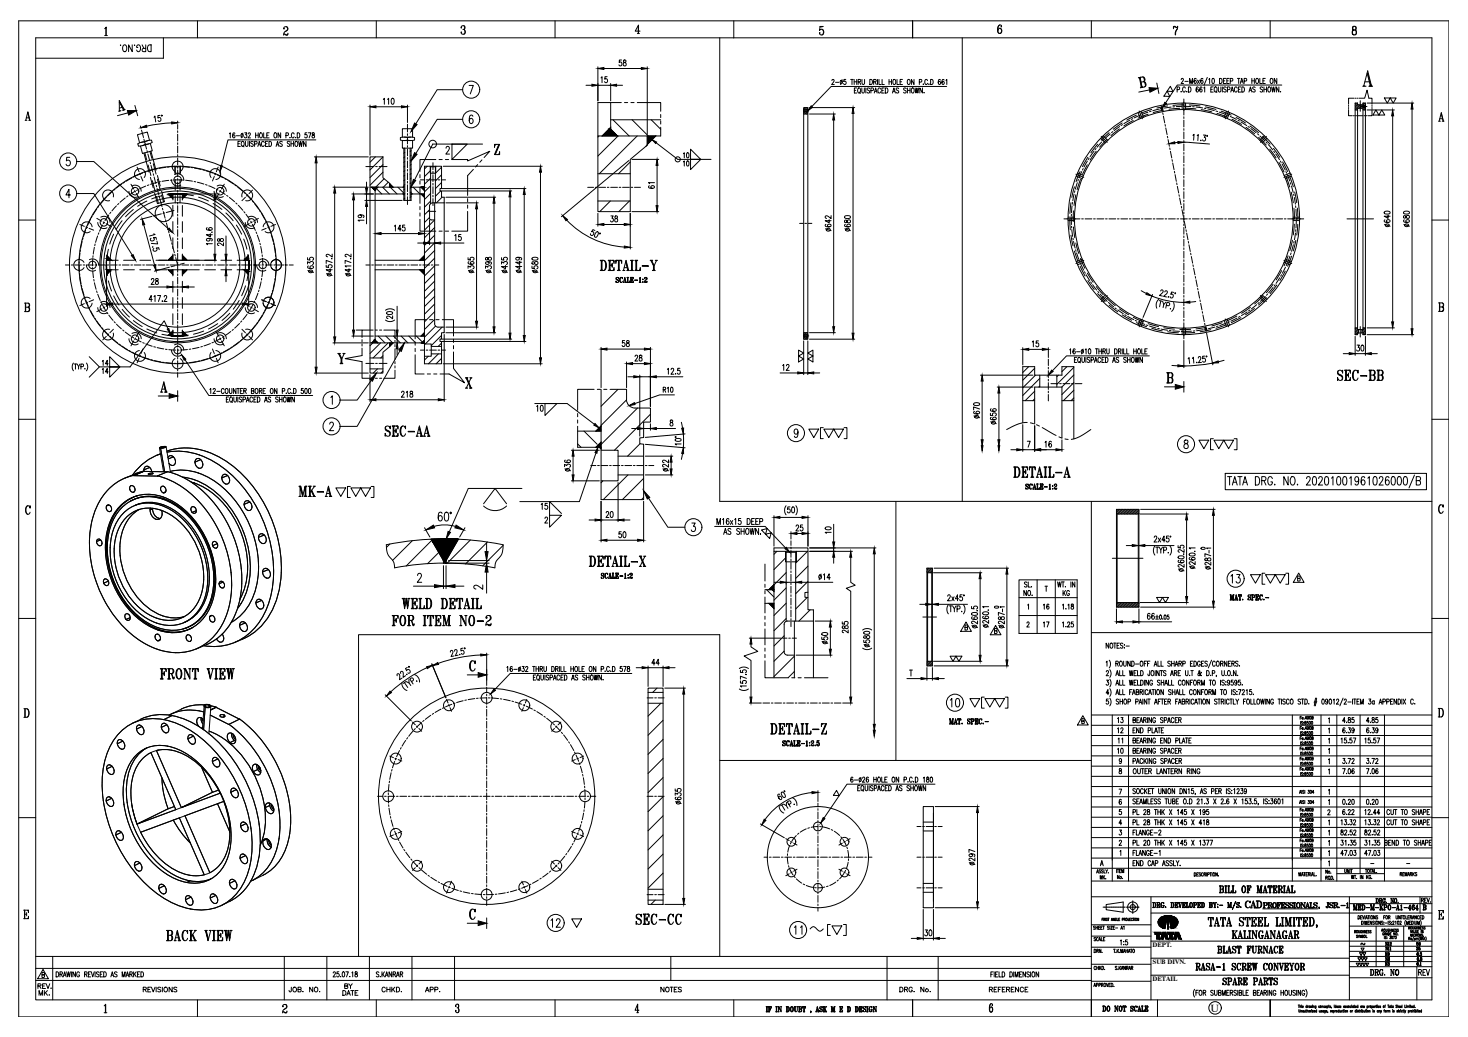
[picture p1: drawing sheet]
<svg xmlns="http://www.w3.org/2000/svg" width="841mm" height="594mm" viewBox="0 0 841 594" stroke-linecap="round" stroke-linejoin="round" font-family="sans-serif">
<defs><g id="words">
<g font-size="10.1">
<text x="220" y="251">SEC-AA</text>
<text x="170" y="286">MK-A</text>
<text x="91" y="390">FRONT VIEW</text>
<text x="364" y="531">SEC-CC</text>
<text x="95" y="540">BACK VIEW</text>
</g>
<text font-size="9.7" x="766" y="219">SEC-BB</text>
<g font-size="8.8">
<text x="704" y="335">13</text>
<text x="544" y="406">10</text>
<text x="315" y="532">12</text>
</g>
<text font-size="8.4" x="705" y="539">KALINGANAGAR</text>
<text font-size="7.9" x="461" y="537" transform="rotate(-90 461 537)">11</text>
<g font-size="7.5">
<text x="68" y="31">DRG.NO.</text>
<text x="698" y="513">BILL OF MATERIAL</text>
<text x="697" y="547">BLAST FURNACE</text>
<text x="684" y="557">RASA-1 SCREW CONVEYOR</text>
</g>
<g font-size="6.6">
<text x="379" y="226">R10</text>
<text x="307" y="237">10</text>
<text x="679" y="328" transform="rotate(-90 679 328)">260.25</text>
<text x="597" y="350">16</text>
<text x="597" y="361">17</text>
<text x="639" y="421">12</text>
<text x="784" y="560">DRG. NO</text>
<text x="812" y="560">REV</text>
</g>
<g font-size="6.2">
<text x="391" y="92">10</text>
<text x="391" y="96">10</text>
<text x="58" y="211">14</text>
<text x="58" y="215">14</text>
<text x="639" y="415">13</text>
<text x="645" y="427" transform="rotate(-90 645 427)">11</text>
<text x="639" y="433">10</text>
<text x="648" y="444">OUTER LANTERN RING</text>
<text x="792" y="485">BEND TO SHAPE</text>
<text x="774" y="522">MED-M-KPO-A1-464 B</text>
<text x="21" y="568">REV.</text>
<text x="196" y="568">BY</text>
<text x="22" y="571">MK.</text>
<text x="195" y="571">DATE</text>
</g>
<text font-size="6" x="694" y="580">U</text>
<g font-size="5.7">
<text x="81" y="569">REVISIONS</text>
<text x="165" y="569">JOB. NO.</text>
<text x="218" y="569">CHKD.</text>
<text x="243" y="569">APP.</text>
<text x="378" y="569">NOTES</text>
<text x="515" y="569">DRG. No.</text>
<text x="566" y="569">REFERENCE</text>
</g>
<g font-size="4.9">
<text x="639" y="504">No.</text>
<text x="793" y="543">N12 50</text>
<text x="793" y="549">N9 6.3</text>
<text x="793" y="554">N3 0.1</text>
</g>
<g font-size="4.4">
<text x="793" y="545">N11 25</text>
<text x="793" y="551">N6 0.8</text>
</g>
<text font-size="4" x="779" y="543">~</text>
<g font-size="3.9">
<text x="660" y="543">DEPT.</text>
<text x="660" y="552">SUB DIVN.</text>
<text x="660" y="562">DETAIL</text>
</g>
<g font-size="2.6">
<text x="784" y="496">-</text>
<text x="805" y="496">-</text>
</g>
</g></defs>
<!-- layer: CENT -->
<g fill="none" stroke="#000" stroke-width=".57">
<path d="M678 57v9M779 58v6M81 75l1 4M82 80l1 1M102 71v3M102 75v1M102 77v4M233 71v5M233 77v1M233 79v3M460 64h3M631 78l3 4"/>
<path d="M632 80v1M636 77l-3 2M638 75l-1 1M641 72l-3 3M643 71l-1 1M647 69l-3 2M649 68h-1M653 64l1 4M654 66l-4 2M658 64l-4 1M659 64h.1M664 62l-4 1"/>
<path d="M665 61l1 3M666 62h-1M666 65v1M667 67v3M667 71l1 1M668 73l1 4M669 78v1M669 80l1 4M671 61l-4 1M673 61h-1M677 61h-3M678 61h4"/>
<path d="M678 67v1M678 69v4M678 74v1M678 76v4M683 61h1M685 61l4 1M690 62h1M692 62l4 1M697 64h1M698 64l4 2M703 66h1M704 64l-2 4"/>
<path d="M705 67l3 1M709 69h1M711 70l3 2M715 72l1 1M717 74l3 2M720 77h1M722 78l3 3M726 78l-4 4M780 61h3M79 96l1 2M80 99v1M82 99l-4 2"/>
<path d="M83 82l1 3M84 98l-1 1M84 86v1M85 88l1 4M86 93v1M87 95l1 4M88 100h.1M88 97l-3 1M90 97h-1M95 96h-4M97 96h-1M98 96l4-1v1"/>
<path d="M102 82v1M102 84v4M102 89v1M102 91v3M102 97v4M103 95h1M105 96h4M110 96h1M111 96l4 1M116 97l1 1M118 98l4 1M123 99l1 1"/>
<path d="M124 99l-1 1M125 96l-1 2M210 95h4M215 95h1M217 95h5M233 83v1M233 85v4M233 90v1M233 92v4M233 97v1M233 99v4M248 93v4"/>
<path d="M248 98v1M616 100l5 2M620 98l-2 4M621 97h-1M623 92l-2 4M624 91h-1M627 87l-3 3M628 85l-1 1M631 81l-2 3M670 85v1M671 87v3M671 91l1 1"/>
<path d="M672 93l1 4M673 98v1M678 81h.1M678 82v4M678 87v1M678 89v4M678 94v1M678 96v4M725 81l1 1M727 83l2 3M730 87h.1M731 88l2 3"/>
<path d="M734 92v1M734 94l2 3M737 98v1M740 100l-4 2M55 120l-2 3M56 118v1M60 114l-3 3M61 113l-1 1M64 110l-2 2M66 108l-1 1M67 118l-3 3M68 117h-1"/>
<path d="M70 105l-3 3M71 104v1M72 113l-3 3M73 112v1M75 106l2 2M76 102l-4 2M77 109l1 1M77 101h-1M77 110l-3 2M78 111l2 3M79 109h-1M81 101l1 3"/>
<path d="M83 107l-3 1M85 106h-1M88 101l1 4M90 106v1M90 104l-4 2M90 108l1 4M91 113l1 1M92 115l1 3M92 104h-1M93 119v1M97 103l-4 1M99 103h-1"/>
<path d="M102 102v1M102 104v4M102 109v1M102 111v4M102 116v1M102 118v4M103 103h-3M104 103h1M106 103l4 1M111 104h1M113 104l4 1M118 106h1"/>
<path d="M120 106l3 2M123 101l-1 3M124 108l1 1M124 100l4 2M125 111l-1 3M126 109l3 2M126 109v1M128 106l-1 2M129 102l1 1M130 112h1M131 103l3 2M131 113l3 3"/>
<path d="M135 106v1M135 116l1 1M136 107l3 3M136 118l3 2M140 110l1 1M141 113l-2 2M141 112l3 2M142 112h-1M145 115v1M145 109l-2 2M146 117l2 3M233 104v1"/>
<path d="M233 106v4M233 111v1M233 113v4M241 103h2M244 103h1M246 103h4M248 100v4M248 105v1M248 107v4M248 112v1M248 114v4M251 103h1"/>
<path d="M253 103h2M337 107h3M341 107h1M343 107h4M348 107h1M350 107h4M355 107h1M357 107h4M362 107h1M363 107h4M614 118v4M614 116v1"/>
<path d="M615 111v4M616 109v1M617 105l-1 3M618 103v1M673 100l1 4M674 105v1M675 107v4M675 112h1M676 113l1 4M677 118v1M678 101v1M678 103v4"/>
<path d="M678 108v1M678 110v4M678 115v1M678 117v4M738 100l1 4M739 105l1 1M740 107l1 3M741 111v1M742 113v4M742 118v1M742 120l1 4M46 129l2 1"/>
<path d="M47 138l-1 4M48 136l-1 1M49 132l-1 4M49 130h1M50 130l-1 1M51 131l3 1M52 126l-2 3M53 124l-1 1M54 140v1M55 125l3 2M56 135l-1 4M57 133l-1 1"/>
<path d="M59 129l-2 3M59 127l1 1M60 127l-1 1M61 128l3 2M62 123l-2 3M63 122h.1M92 123l-4 1M94 121l1 4M94 122h-1M95 126v1M95 128l1 4M97 133h.1"/>
<path d="M97 134l1 4M98 139l1 1M100 121l-5 1M102 123v1M102 125v4M102 130v1M102 132v3M102 136v1M102 138v4M140 121v1M141 123l2 3M143 128l-3 2"/>
<path d="M144 127v1M145 128l1 4M147 133v1M147 135l2 3M148 125l-3 2M149 121h.1M149 139v1M150 122l2 4M152 126l1 1M152 131l-2 1M153 128l1 4M154 130h-1"/>
<path d="M155 133v1M155 135l1 3M157 139v1M158 129l-3 1M246 121h4M458 128h2M461 128h1M463 128h2M610 125h9M614 125v4M614 123v1M614 130v1"/>
<path d="M614 132l1 3M615 136v1M615 138l1 4M620 125h1M622 125h4M627 125h.1M628 125h4M633 125h1M635 125h4M640 125h1M642 125h4M647 125h1"/>
<path d="M649 125h4M654 125h1M656 125h4M661 125h1M663 125h4M667 125h1M669 125h4M674 125h1M676 125h4M677 120l1 4M678 125v1M678 121v1"/>
<path d="M678 123v4M678 128v1M678 130v4M678 135v1M678 137v4M678 127l1 4M679 132l1 1M680 134l1 3M681 138v1M681 125h1M683 125h4M688 125h1"/>
<path d="M690 125h4M695 125h1M697 125h4M702 125h1M704 125h3M708 125h1M710 125h4M715 125h1M717 125h4M722 125h1M724 125h4M729 125h1"/>
<path d="M731 125h4M736 125h1M738 125h9M741 138v1M742 133v4M742 132v1M743 127l-1 4M743 125v1M772 125h15M37 152h3M41 152h1M43 152h4"/>
<path d="M45 152l1 4M45 150v1M46 157v1M46 145l-1 4M46 159v3M46 143v1M48 152h1M50 152h3M53 153v1M53 148v4M53 155l1 4M53 147h.1"/>
<path d="M54 142l-1 4M54 152h1M56 152h4M61 152h1M63 152h4M68 152h1M70 152h4M75 152h1M77 152h4M82 152h1M84 152h4M89 152h1"/>
<path d="M91 152h3M95 152h1M97 152h4M99 141l1 4M100 146v1M100 152l-2 1M101 148l1 4M102 143v1M102 145v4M102 150v1M102 152v4M102 157v1"/>
<path d="M102 159v4M102 152h1M102 152h-1M104 152h4M106 151h-3M109 152h1M111 152h4M116 152h1M118 152h4M123 152h1M125 152h4M130 152h1"/>
<path d="M132 152h3M136 152h1M138 152h4M143 152h1M145 152h4M149 141l1 4M150 160h.1M150 152h1M150 146v1M150 148l1 4M150 155v4M151 153v1"/>
<path d="M152 152h4M157 152h1M157 141l1 4M158 160h-1M158 146v1M158 148v4M158 155v4M158 153v1M159 152h4M164 152h1M166 152h2M210 152h2"/>
<path d="M213 152h1M215 152h4M220 152h1M222 152h4M227 152h1M229 152h3M233 152h1M235 152h4M240 152h1M242 152h4M247 152h1M249 152h2"/>
<path d="M616 143v1M617 145l1 4M618 149l1 1M619 151l2 4M621 149l-5 2M621 156l1 1M622 157l2 4M678 142v1M678 144v4M678 149v1M678 151v4M678 156v1"/>
<path d="M678 158v4M681 140l1 4M682 145v1M683 147v4M683 152l1 1M684 154l1 3M685 158v1M733 159l-2 3M734 157v1M736 149l4 2M736 153l-1 4M737 151v1"/>
<path d="M739 147l-1 3M740 145l-1 1M741 140l-1 4M47 163v1M47 165l1 4M48 174l-2 1M48 170l1 1M49 172l2 3M50 173l-1 1M51 176v1M52 178l2 3M54 172l-3 1"/>
<path d="M54 160v1M54 162l1 4M55 167l1 1M56 169l1 3M58 173v1M58 177l-3 2M59 175l2 3M60 176h-1M61 179l1 1M64 174l-3 1M102 164v1M102 166v4"/>
<path d="M102 171v1M102 173v3M102 177v1M102 179v4M140 174l3 1M143 178l-1 1M144 176h.1M145 174l-2 4M145 177l3 2M146 173h.1M148 168l-2 4M148 166v1"/>
<path d="M150 161l-1 4M150 172l2 1M151 179v1M153 174l-1 4M153 173l1 1M154 173v1M155 174l3 1M156 168l-2 4M156 166v1M157 161v4M625 162h.1M626 163l2 3"/>
<path d="M629 167l1 1M630 168l3 3M634 172v1M634 169l-3 4M635 173l3 3M639 176l1 1M640 178l4 2M678 162v1M678 164v4M678 169v1M678 171v4M678 176v1"/>
<path d="M678 178v4M685 160l1 4M686 165v1M686 167l1 4M687 172l1 1M688 174l1 4M689 179h.1M714 179l-3 2M716 178h-1M720 175l-3 2M721 173v1M722 169l4 4"/>
<path d="M725 170l-3 3M726 168v1M729 165l-2 3M731 163l-1 1M54 182l1 1M55 184l3 3M58 188h1M60 189l2 3M61 193l-2 2M62 191v1M62 181l3 3M63 193h1"/>
<path d="M64 194l3 3M65 189l-2 2M65 184l1 1M67 186l3 2M68 197l1 1M70 198l3 2M70 189l1 1M72 190l3 3M76 193l1 1M77 195l-2 3M77 194l4 2M78 194h-1"/>
<path d="M80 190l-2 3M82 196l1 1M82 200l-1 3M84 197l3 1M88 199h1M90 199l4 1M102 184v1M102 186v4M102 191v1M102 193v4M102 198v1M102 200v4"/>
<path d="M109 200h-1M114 199l-4 1M116 198l-1 1M121 197l-4 1M122 200l1 3M122 196h-1M124 190l1 3M126 194h.1M127 194l-4 2M127 195l1 3M128 193h-1M131 200l-3 2"/>
<path d="M132 190l-3 2M133 199h-1M134 189h-1M137 196l-3 2M137 185l-3 3M138 195h.1M139 184l-1 1M139 189l2 2M141 191l1 1M142 180l-3 3M142 191l-3 3M143 193l2 2"/>
<path d="M143 190v1M146 186l-2 3M148 185h-1M150 181l-2 3M460 192h3M644 180l1 1M646 181l4 2M650 184h1M652 184l4 2M654 183l-1 4M657 186h1M659 187l3 1"/>
<path d="M663 188h1M665 189h4M670 189h1M672 190h4M677 190h1M678 183v1M678 185v9M683 190h-4M685 190h-1M689 180l1 4M689 189h-3M690 185v1"/>
<path d="M691 187v3M691 189h-1M696 187l-4 1M698 187h-1M702 183l2 4M702 185l-3 2M704 184l-1 1M709 182l-4 2M710 181v1M779 187v6M74 201h1M76 202l3 1"/>
<path d="M80 205l-1 3M80 204h1M80 203v1M82 205l3 1M86 206h1M88 207h4M93 208h1M95 200h1M95 208h4M97 200l4 1M100 208h1M102 201h1"/>
<path d="M102 205v1M102 207v4M102 211v1M102 213v3M106 208h-4M107 200l-3 1M108 208h-1M112 207l-3 1M114 207h-1M119 205l-4 2M121 205h-1M123 203l1 1"/>
<path d="M124 205l1 3M125 203l-3 2M127 202l-1 1M210 208h4M215 208h1M217 208h5M241 201h2M244 201h1M246 201h4M251 201h1M253 201h2M601 206v3"/>
<path d="M601 210v1M601 212v4M601 217v1M601 219v4M602 220h4M607 220h1M609 220h4M614 220h1M616 220h4M601 224v1M601 226v4M338 267h3"/>
<path d="M342 267h1M344 267h4M349 267h1M351 267h4M356 267h1M358 267h4M363 267h1M365 267h4M370 267h1M372 267h3M453 310v2M453 313v1"/>
<path d="M453 315v4M637 320h18M453 320v1M453 322v4M453 327v1M453 329v4M453 334v1M453 336v4M744 328l3 6h-6zM453 341v1M453 343v4M453 348v1"/>
<path d="M453 350v3M453 354v1M453 356v3M529 353h8M553 356l4 6h-7zM570 358l3 6h-6zM448 366h3M452 366h1M454 366h2M279 400h-4M279 394v3M279 398v1"/>
<path d="M279 400v3M280 400h1M282 400h4M371 400h3M375 400h1M377 400h3M236 414l2 1M237 419l-3 3M238 417l-1 1M239 416v1M240 417l2 2M241 414l-2 3"/>
<path d="M243 413h-1M247 410l-3 2M248 409h.1M253 406l-4 2M254 405l-1 1M256 401l1 2M257 404v1M258 405l1 3M259 403l-4 2M261 403h-1M265 401l-3 2M267 401h-1"/>
<path d="M272 400l-4 1M274 400h-1M279 404v1M279 406v4M279 411v1M279 413v4M279 418v1M287 400h1M289 401h3M293 402h1M295 402l4 1M300 404h1"/>
<path d="M300 405l-1 3M301 404l-1 1M302 405l3 1M302 401l-1 2M306 407h1M308 408l3 2M312 410v1M313 411l3 3M317 415h1M318 417l-2 2M318 416l3 3M319 416l-1 1"/>
<path d="M321 414l-1 1M322 420h.1M437 403h4M442 403h1M444 403h4M449 403h1M451 403h4M456 403h1M458 403h3M462 403h1M464 403h4M469 403h1"/>
<path d="M471 403h4M476 403h1M478 403h4M620 410l3 5h-6zM223 433l2 1M226 436l-1 4M226 434l1 1M227 434l-1 1M228 435l2 1M229 430l-2 3M230 428l-1 1M232 424l-2 3"/>
<path d="M234 423h-1M279 420v4M279 425v1M279 427v4M279 432v1M279 434v4M279 439v1M323 421l2 3M326 425v1M327 427l2 3M329 431l1 1M330 435l-2 1"/>
<path d="M330 433l2 3M331 434l-1 1M332 437v1M333 439l1 4M334 433l-2 1M216 456h3M220 456h1M222 456h4M222 454v1M222 456l1 4M223 449v4M223 447v1"/>
<path d="M224 443l-1 3M225 441l-1 1M227 456h1M229 456h4M234 456h1M236 456h4M241 456h1M243 456h4M248 456h1M250 456h3M254 456h1M256 456h4"/>
<path d="M261 456h1M263 456h4M268 456h1M270 456h4M275 456h1M277 456h4M279 441v3M279 445v1M279 447v4M279 452v1M279 454v4M279 459v1"/>
<path d="M282 456h1M284 456h4M289 456h1M291 456h3M295 456h1M297 456h4M302 456h1M304 456h4M309 456h1M311 456h4M316 456h1M318 456h4"/>
<path d="M323 456h1M325 456h4M330 456h1M331 456h4M334 444v1M334 446l1 3M335 450v1M335 452v4M335 459v4M335 457v1M336 456h1M338 456h3"/>
<path d="M371 456h3M375 456h1M377 456h3M223 461v1M223 463v4M224 468v1M224 470l1 3M225 478l-2 1M225 474l1 1M226 476l2 4M227 478h-1M230 476l-2 1"/>
<path d="M279 461v4M279 466v1M279 468v4M279 473v1M279 475v4M279 480v1M328 476l2 1M330 479l-1 3M330 478h1M331 477v1M332 478l2 1M333 472l-1 4"/>
<path d="M333 471v1M334 466v4M335 464v1M456 479l-2 3M458 477l-1 1M462 475l-4 2M464 474l-1 1M469 473l-4 1M469 460v2M469 463v1M469 465v4M469 470v1"/>
<path d="M469 472v4M469 477v1M469 479v4M470 474h1M472 474l3 1M476 475l1 1M478 476l3 3M482 479v1M525 473h3M529 473h1M531 473h4M535 473h1"/>
<path d="M537 473h3M228 481v1M229 482l2 4M231 487h1M232 488l3 3M235 492l1 1M237 494l2 2M238 497l-2 2M239 496h.1M240 497l1 1M241 498l3 3M242 493l-2 2"/>
<path d="M279 482v3M279 486v1M279 488v4M279 493v1M279 495v4M315 499v1M316 493l2 2M318 496h1M319 496l-3 2M320 497l1 2M320 494v1M324 491l-3 3"/>
<path d="M325 489l-1 1M327 485l-2 3M328 483v1M438 491h2M441 491h1M443 491h4M448 491h1M450 491h3M450 480l2 2M451 491v4M451 489v1M452 496v1"/>
<path d="M452 484l-1 4M452 498l2 3M453 482l1 1M453 483h.1M454 500h-1M454 491h1M455 483l2 1M456 491h4M457 498l-2 1M461 491h1M463 491h4M468 491h1"/>
<path d="M469 484v1M469 486v4M469 491v1M469 493v3M469 497v1M469 499v4M470 491h4M475 491h1M477 491h4M481 498l2 1M482 491h1M483 483l-2 1"/>
<path d="M483 481l2 3M483 500h1M484 491h4M484 482l-1 1M484 499v1M485 485v1M486 487v4M486 494l-1 4M486 492v1M487 480l-2 2M489 491h1M491 491h3"/>
<path d="M495 491h1M497 491h3M525 491h3M529 491h1M531 491h4M535 491h1M537 491h3M245 501l1 1M247 503l3 2M251 505l1 1M253 506l3 2M257 510l-1 2"/>
<path d="M257 508l1 1M257 508v1M259 505l-1 2M259 509l4 1M263 510l1 1M265 511l4 1M270 512h1M272 512h4M277 512l1 1M279 500v1M279 502v4M279 507v1"/>
<path d="M279 509v4M279 514v1M279 516v3M283 512l-4 1M285 512h-1M289 512h-3M291 511h-1M296 510l-4 1M298 509l-1 1M299 505l1 2M300 508l1 1M301 510l1 2"/>
<path d="M302 507l-3 2M304 507h-1M308 504l-3 2M310 503l-1 1M314 500l-3 3M371 513h3M375 513h1M377 513h3M452 501l-2 1M455 502l1 1M456 504l3 2M460 506l1 1"/>
<path d="M462 507l4 1M467 509h1M469 504v1M469 506v4M469 511v1M469 513v4M469 518v1M469 520v2M473 508l-4 1M474 508h.1M479 505l-4 2M480 504v1"/>
<path d="M484 500l-3 3M485 501l2 1M525 509h3M529 509h1M531 509h4M535 509h1M537 509h3M632 520h13M645 520h8M649 516v7M25 555l3 6h-6z"/>
</g>
<!-- layer: DRG -->
<g fill="none" stroke="#000" stroke-width=".57">
<path d="M11 12h819v571h-819zM60 16l1-1v5M61 16v4M113 12v10M163 16v1v-1a1.3 1.3 0 0 1 2-1 1.6 1.6 0 0 1-1 3l-1 1v1M164 15l1 2-2 1M165 19l-1 1h-1M165 19v1l-2-1M216 12v10M264 16v-1h1h1v2h-1M266 15v2a1.4 1.4 0 0 1 0 2 1.4 1.4 0 0 1-2-1v1M266 17v2v1"/>
<path d="M318 12v10M365 19h1M366 15v4M367 18h-3l2-4v5M420 12v10M470 15h2h-2l-1 2a1.5 1.5 0 0 1 3 0 1.4 1.4 0 0 1 0 2 1.5 1.5 0 0 1-3 0h1M471 17l1 1-1 2M523 12v10v-10M573 14a3 3 0 0 0 0 5M573 16l1 2-1 1M574 15l-1-1a2.7 2.7 0 0 0-2 3 2.7 2.7 0 0 0 2 2 1.4 1.4 0 0 0 1-2 1.4 1.4 0 0 0-2-1v2M625 12v10"/>
<path d="M672 16l1-1 1 1 1-1-2 5M672 15v1M672 16h2M675 16l-2 2v2M728 12v10M776 15l-1 1v1h1l1-1v-1h-1l-1 1 1 1M776 15l1 1-1 1 1 1v1l-1 1h-1v-3h1l-1 1 1 2M776 17l1 1-1 2M20 22h800v551h-800zM60 20h2M94 22v11h-74M412 22v265h408"/>
<path d="M551 22v265M343 59v62h18v-30l10-8v-5M350 59v15l4 4M669 52l1 3h-3zM670 49l2 3h-3zM776 59h2v1h3v-1h1v133h-1v-1h-3v1h-2zM793 56h3l-1 3zM796 56h4l-2 3zM14 69h1M15 69l1-5 1 5M15 68h2M16 65l1 4"/>
<path d="M16 69h2M231 79v-5h5v5M231 79h4M237 79h-4a2.1 2.1 0 0 0-4 1l2 1 6-1M238 79v1M343 78h36M350 69h29M350 73l-5 5M376 78l-5 5M460 62h3v132h-3zM460 63v1M460 65h3"/>
<path d="M461 63h2v1M461 64h2M463 64h.1M463 63h.1M776 63h2M778 62h3v127h-3zM781 63h1M781 61v1M781 61h1M781 62h1M782 60v2M788 63l2 3h-3z"/>
<path d="M792 63l1 3h-3zM824 69h1M824 69l2-4 1 4M825 68h1M826 65l1 4M826 69h1M79 83v1M82 88l2 5M83 81l-2 1h-2M83 81h2l2-1a2.2 2.2 0 0 1-3 3l-5 1M83 98a3 3 0 0 0-4-1 3 3 0 0 0-2 4M85 81l-4 1"/>
<path d="M85 82l-4 1M86 80l-2-4-5 1 1 5M86 82l1 4-5 2-2-4M86 87l2 4M100 93l-1 2M120 98a3 3 0 0 1 5-1 3 3 0 0 1 1 4M231 80v5h5v-5M231 85v30h5v-30M231 81h4M232 85v30M235 85v30M243 95h10v13h-1v1h1v4h1v78h-1v3h-1v2h1v12h-10z"/>
<path d="M247 96v21M249 96v20M343 100h18M64 110a3 3 0 0 0-4 0 3 3 0 0 0 0 4M94 116l-4 1M96 111l3 3M107 111l-3 3M140 110a3 3 0 0 1 4 0 3 3 0 0 1 0 4M212 107h19M213 107l2 2M215 111h16M216 107l-1 2v86l1 1"/>
<path d="M223 107v-2l-4-3v-12h-7v124h7v-12l4-3v-3M223 105l2 2M231 111v1M231 107h.1M236 107h6M236 111h7M236 107h.1M236 111v1M241 111l2 2M242 107l1 2M243 107h-1M249 116v70"/>
<path d="M254 116h-6l-2 1v8l1 1h2M343 115h18M11 126h9M51 127a3 3 0 0 0-4 2 3 3 0 0 0 1 4M153 127a3 3 0 0 1 4 2 3 3 0 0 1-2 4M820 126h10M45 149a3 3 0 0 0-3 3 3 3 0 0 0 3 3M61 146l3 3M64 155l-3 2M96 155l3 2M99 146l-3 3M104 146l3 3"/>
<path d="M107 155l-3 2M140 155l2 2M142 146l-2 3M158 149a3 3 0 0 1 3 3 3 3 0 0 1-3 3M215 155h28M215 149h28M240 155l3 2M243 146l-3 3M14 174h3v1l-1 1M14 179l3-1v-1l-1-1 1 1-1 2M15 174v5M16 174l1 1v1h-2"/>
<path d="M48 171a3 3 0 0 0-1 4 3 3 0 0 0 4 1M155 171a3 3 0 0 1 2 4 3 3 0 0 1-4 1M824 174h3v1l-1 1M824 178h3v-1l-1-1 1 1-1 1M825 174v4M826 174h1v1l-2 1M60 190a3 3 0 0 0 0 4 3 3 0 0 0 4 0M99 190l-3 2M104 190l3 2M144 190a3 3 0 0 1 0 4 3 3 0 0 1-4 0M212 196h30M215 193h28"/>
<path d="M215 194l-2 2M225 196l-2 2M242 196l1 1M243 197h4v7h-4M243 191l-2 2M243 195l-1 1M247 198h6M249 185l1 2h4M460 192v1M460 191h3M461 192h2M463 192v1h-2"/>
<path d="M463 193h.1M463 192h.1M776 188h2M778 189v2M780 189v2M781 188h1M77 203a3 3 0 0 0 2 4 3 3 0 0 0 4-2M99 208a3 3 0 0 0 3 3 3 3 0 0 0 3-3M126 203a3 3 0 0 1-1 4 3 3 0 0 1-5-2M212 205h7M212 211h7M247 203h6"/>
<path d="M458 204l2 2-2 1zM458 201l2 1-2 2zM463 206l3-2v3zM463 202l3-1v3zM596 215v7M605 215v7M344 223v63h25v-32h-2v-3h2v-9h4v-8h-9a5 5 0 0 1-5-5v-6M586 230h7M608 230h7M11 240h9M91 257l3 13M91 256h4l-2 1z"/>
<path d="M92 256h3zM92 257l2 13M94 256h.1M95 256l3 15M96 258a39 39 0 0 1 37 9 74 74 0 0 1 25 77 36 36 0 0 1-24 24M96 259a42 42 0 0 1 35 12 75 75 0 0 1 23 74 33 33 0 0 1-37 25M331 256h13M331 247h13M343 256l1 1M344 258h10v17h-10M344 244l-3 3M344 253l-3 3"/>
<path d="M463 246h6l-3 5zM472 245h-2v6h2M472 246h6l2 5 3-5h-5l-3 5zM484 245h1v6h-1M586 242v-32h7v5h15v-5h7v41M593 243v-21h15v29M687 252h6l-3 5zM695 251h-1v7h1M695 252l3 5 3-5h6l-3 5-3-5zM707 251h2v7h-2M820 240h10M76 272a33 33 0 0 0-24 30 62 62 0 0 0 1 24"/>
<path d="M77 272a34 34 0 0 0-25 32l-1 11 2 11M77 272l5-2zM77 272l13 1M77 279a1.5 1.5 0 0 0-3 0 1.5 1.5 0 0 0 1 2l2 1M77 279v2M82 270l-10 4M82 270h14h-14l-5 2 13 1 6-3M82 270l-5 2M82 269l1 1M85 267l-2 1-1 1M85 267l1 1 1 2M85 267h-2l-1 2"/>
<path d="M86 268l-4 1M86 271l-1 1M86 271h2h-1M87 271h.1M87 271l-2 1M90 261l2-1-9 5-7 7M90 273a59 59 0 0 1 39 39l2 10 1 6M90 273a55 55 0 0 1 36 32 72 72 0 0 1 6 23M92 280v1l1 1M94 279h-1l-1 1M94 279h1v2M96 270a59 59 0 0 1 39 40l2 9 1 7"/>
<path d="M96 270a55 55 0 0 1 35 32 72 72 0 0 1 7 24M96 270l-6 3M96 262a2.4 2.4 0 0 1 3-1 2.4 2.4 0 0 1 1 3l1 1M97 265l1 2M98 270a34 34 0 0 1 32 11 59 59 0 0 1 15 61 29 29 0 0 1-12 15M99 262l-3 1M101 265l-1 1-2 1M105 273a42 42 0 0 1 31 24l4 8M110 276l1 1M111 277a52 52 0 0 1 31 47l-1 11-4 8M111 277h.1M112 265v2l2 1"/>
<path d="M114 263h-2v2M114 263l1 1 1 2M115 263l-3 2M116 266l-1 2h-1M116 266v2h-2M127 274l1 2 1 1M129 272h-1l-1 2M129 272l2 1 1 2M130 272l-3 2M132 275l-1 2h-2M192 280h6l-3 4zM201 279h-2v6h2"/>
<path d="M201 280l3 4 3-4h5l-3 4-2-4zM213 279h1v6h-1M354 272h15M354 261h15M702 271h115v10h-115zM16 290a3 3 0 0 0 0 5M17 290v1v-1h-1a2.7 2.7 0 0 0-1 2 2.7 2.7 0 0 0 1 3l1-2M61 292a1.6 1.6 0 0 1 1-3 1.6 1.6 0 0 1 2 2v2h-2M61 292l1 1M62 289l-1 1M68 290a24 24 0 0 1 32-2 52 52 0 0 1 21 58 24 24 0 0 1-37 12 52 52 0 0 1-21-58l2-5zM69 291a23 23 0 0 1 30-2 51 51 0 0 1 21 56 23 23 0 0 1-35 12 51 51 0 0 1-21-57l2-4z"/>
<path d="M71 294a22 22 0 0 1 29-1 46 46 0 0 1 17 51 21 21 0 0 1-33 10 46 46 0 0 1-19-52l2-4zM75 287h-1M75 295l5-3a26 26 0 0 0-11 26 30 30 0 0 1 6-23zM77 282h.1M77 290a24 24 0 0 1 27 6 46 46 0 0 1 13 49 22 22 0 0 1-12 12M77 281v1M79 284a27 27 0 0 0-18 26 52 52 0 0 0 28 50 24 24 0 0 0 21-1M86 291v1a6 6 0 0 0 3 5M87 291a6 6 0 0 0 4 6M87 292h-1M91 297h1zM92 292a19 19 0 0 0-26 16l-1 6"/>
<path d="M92 292a42 42 0 0 1 25 40M92 292a20 20 0 0 0-26 18l-1 4M93 292v2M93 294a2.8 2.8 0 0 1-4 3M93 289l-1 1M94 286a23 23 0 0 0-19 1M94 286a49 49 0 0 1 29 45 29 29 0 0 1-16 29h-2M94 286h-1M95 282h-1M95 281v1h-2M109 292l1 2M110 290l-1 2"/>
<path d="M110 290a1.9 1.9 0 0 1 2 2 1.9 1.9 0 0 1-1 2h-1M112 293l-2 1M140 289l1 2 1 1M142 287h-2v2M142 287l2 1v2M142 287h-1l-1 2M143 288l-3 1M144 290v2h-2M513 287v149M625 287v286M640 294h12M640 292h12v56h-12z"/>
<path d="M640 294v51M652 294v51M825 289a3 3 0 0 0 0 5M827 290v1v-2v1l-1-1a2.6 2.6 0 0 0-2 3 2.6 2.6 0 0 0 2 2l1-1M55 310l1 2 1 1M57 309h-1l-1 1M57 309l1 1v1M58 309l-3 1M58 311v1l-1 1M65 314a42 42 0 0 0 25 40M69 318a41 41 0 0 0 25 35l6 1 5-1M122 311v2"/>
<path d="M123 310l-1 1M123 310l1 1a1.7 1.7 0 0 1 1 2 1.7 1.7 0 0 1-3 0M124 311l-2 2M140 305a48 48 0 0 1-2 41M140 305a47 47 0 0 1-2 41M148 308l1 2 1 1M150 306h-1l-1 2M150 306l2 1 1 2M151 306l-3 2M153 309l-1 2h-2M221 312a167 167 0 0 1 67 0M247 309l7 12v2"/>
<path d="M263 309l-7 12v2M436 304l4-1-1 3zM439 306l3-1-1 3zM443 316h20M450 316v40M456 316v40M53 326a63 63 0 0 0 37 46l11 2M53 326a63 63 0 0 0 37 46l5 1 6 1M62 333l-3 1M62 333a1.5 1.5 0 0 0-2-1 1.5 1.5 0 0 0-1 2M62 333a1.5 1.5 0 0 1-1 2 1.5 1.5 0 0 1-2-1M117 332a22 22 0 0 1-17 23h-6l-4-1"/>
<path d="M117 332a22 22 0 0 1-19 23h-4l-4-1M126 334v2M126 336l2 1M127 333h-1v1M127 333a2.2 2.2 0 0 1 1 4M128 333l-2 1M132 328a44 44 0 0 1-13 40 28 28 0 0 1-18 6M132 328a48 48 0 0 1-10 37 28 28 0 0 1-21 9M138 326a43 43 0 0 1-15 40l-5 3M138 326a48 48 0 0 1-11 37l-4 4-5 2M150 328l1 2 2 1M153 326h-2l-1 2"/>
<path d="M153 326l1 1 1 2M154 326l-4 2M155 329l-1 2h-1M226 325a153 153 0 0 1 57 0M438 338h5M442 338l1 1M443 335l-3 3M463 339h-2v3h2v7h3v39M531 328h3M531 326h3v55h-3zM531 328v51M534 328v51"/>
<path d="M584 332h33v31h-33zM594 332v31M605 332v31M716 329h6l-3 5zM725 328h-2v7h2M725 329l3 5 3-5h5l-3 5-2-5zM737 328h1v7h-1M743 331h2v-1h-2v3h2l-1-2M11 354h9M72 352a1.9 1.9 0 0 1 2 1 1.9 1.9 0 0 1-1 2 2.3 2.3 0 0 1-1-3zM75 354l-3 1M122 353h-2"/>
<path d="M122 353a1.7 1.7 0 0 0-2 2 1.7 1.7 0 0 0 3 1v-2M122 353l1 1M137 358l1 3 1 1M138 346l-2 3M140 356l-2 1-1 1M140 356l1 1 1 3M140 356h-2l-1 2M141 357l-4 1M142 360l-1 1-2 1M147 345v3l2 1M149 343l-2 1v1M149 343l1 1 1 3"/>
<path d="M150 344l-3 1M151 347l-1 2h-1M151 347v1l-2 1M438 346h5M440 346l3 3M455 356v32M463 342v-28h-20v74M466 356h-15l-2 1v17l2 1h4M553 359h1v-1h-1v3h1v-2M584 342h33M584 353h33M640 346h12"/>
<path d="M663 342h3l-2 3zM666 342h3l-1 3zM820 354h10M89 366l1 1M89 364v2M89 364a1.8 1.8 0 0 1 2 0 1.8 1.8 0 0 1 1 2M91 361h.1M92 366l-2 1M92 366l-1 1h-1M109 364l1 2M109 364a1.5 1.5 0 0 0-2 0 1.5 1.5 0 0 0 0 3h2M109 367h.1"/>
<path d="M110 366l-1 1M118 369l-6 3M124 366l2 2M127 363l1 3M128 366l-1 2h-1M128 366v1l-2 1M531 379h3M544 376h4l-2 3zM548 376h3l-2 3zM570 361h1v-1h-1v3h1v-1v-1M625 362h195M371 394h9v124h-9z"/>
<path d="M371 397h9M564 399h-2v7h2M576 399h1v7h-1M14 406h1a3 3 0 0 1 0 5h-1M14 406v5M15 406a3 3 0 0 1 0 5M70 419a30 30 0 0 1 35-3 79 79 0 0 1 38 79 30 30 0 0 1-26 26 49 49 0 0 1-38-19 80 80 0 0 1-19-64 36 36 0 0 1 10-19zM79 416a2.9 2.9 0 0 1 3 1 2.9 2.9 0 0 1-1 4 3 3 0 0 1-2-5zM81 416l-3 2M93 415a2.9 2.9 0 0 1 3 1 2.9 2.9 0 0 1-1 4 3 3 0 0 1-2-5zM94 414l2 1 1 2M96 415l-4 2"/>
<path d="M97 410a26 26 0 0 1 20-2 27 27 0 0 0-20 2zM99 410l-6-1-6 1-5 1-6 3M99 410a64 64 0 0 1 40 34 70 70 0 0 1 7 56 30 30 0 0 1-14 16M99 410l-5 2M115 411l1 4M115 417h1M116 417h.1M116 412v1M116 412a2.1 2.1 0 0 0-3-1 2.1 2.1 0 0 0 0 4l1 1M117 404l-1 14M117 404h1a1.5 1.5 0 0 1 2-1 1.5 1.5 0 0 1 0 2 2 2 0 0 1-3-1zM117 404h-4l-5 1-10 4"/>
<path d="M118 405l-1 13M120 419a56 56 0 0 1 32 45v11l-3 9M120 404a1.3 1.3 0 0 0-2 1h2M120 404v1M120 410l11 5zM121 404l3 1M121 405l-1 15M124 405l-3 2 3-2 13 7M124 405l13 7M124 405l-3 2M128 410h1M128 410a1.4 1.4 0 0 0-2 0l2 1"/>
<path d="M128 410v1M129 410l-1 1M131 415a73 73 0 0 1 29 66M131 415a74 74 0 0 1 29 66M131 415l6-3zM137 412a72 72 0 0 1 28 69 29 29 0 0 1-14 20M137 412a73 73 0 0 1 29 68 30 30 0 0 1-15 21M371 403h9M556 400h5l-3 5zM564 400l3 5 3-5h5l-2 5-3-5zM620 413h1v-1h-1v3l1-1v-1M625 416h195"/>
<path d="M625 410h195M637 410v95M647 410v95M740 410v95M757 410v95M766 410v95M779 410v91h14M793 410v95M824 406h2a3 3 0 0 1 0 5h-2M824 406v5M825 406v5M826 406a3 3 0 0 1 0 5"/>
<path d="M62 439a2.9 2.9 0 0 1 3 1 2.9 2.9 0 0 1-1 4 3 3 0 0 1-2-5zM64 439l-3 2M68 424a2.9 2.9 0 0 1 3 2 2.9 2.9 0 0 1-1 3 3 3 0 0 1-2-5zM70 425l-3 1M78 433a22 22 0 0 1 26-3 57 57 0 0 1 28 58 21 21 0 0 1-33 15 57 57 0 0 1-28-58l2-6zM84 429a29 29 0 0 0-11 29 57 57 0 0 0 30 45l6 2M90 430a30 30 0 0 1 28 12l4 6 4 6M90 430a26 26 0 0 1 25 9 54 54 0 0 1 11 15M90 430l14 33 18-9-7-15 7 15 3-1-21 10 22-9M90 430l14 33 22-9M91 430a21 21 0 0 0-16 22l1 10 2 10a43 43 0 0 1 0-33l4-5 4-3 15 33-22 8 17-9 4-1-21 10 25-9M108 421a2.9 2.9 0 0 1 4 2 2.9 2.9 0 0 1-1 3 3 3 0 0 1-3-5z"/>
<path d="M111 422l-3 1M122 434a2.9 2.9 0 0 1 4 2 2.9 2.9 0 0 1-1 3 3 3 0 0 1-3-5zM125 435l-3 1M130 421v2l2 2M133 420v2l1 2M133 421l2 2v2M133 421l-2-1-1 1M134 421l1 2M134 424l1 1M134 424l-2 1M135 423v1M135 425l-1 1-2-1"/>
<path d="M135 423h.1M145 439v3M147 438h-1l-1 1M147 438h-2v1M147 438a4 4 0 0 1 1 6h-1l-2-2M147 438l1 3M148 439v1M412 436h213M625 439h195M625 433h195M625 427h195M625 421h195"/>
<path d="M61 457a2.9 2.9 0 0 1 4 1 2.9 2.9 0 0 1-1 4 3 3 0 0 1-3-5zM64 457l-3 2M93 446l1 8 2 9a51 51 0 0 1-3-17zM126 454a43 43 0 0 1 2 39l-3 4-5 3M128 459a43 43 0 0 1 0 33l-4 5-4 3M133 452a2.9 2.9 0 0 1 3 1 2.9 2.9 0 0 1-1 4 3 3 0 0 1-2-5zM135 452l-3 2M148 441l1 2M148 441l-3 1M148 440l1 1M149 440h-1M479 453l2 3h-4z"/>
<path d="M625 456h195M625 451h195M625 445h195M11 468h9M67 476a2.9 2.9 0 0 1 3 2 2.9 2.9 0 0 1-1 3 3 3 0 0 1-2-5zM70 477l-4 1M76 461a51 51 0 0 0 29 39 20 20 0 0 0 15 0M81 477l22-8 14 32M81 477a42 42 0 0 0 29 25l7-1M99 470l4 6 6 7M103 469l25-10-22 8 14 33M103 469l14 32"/>
<path d="M103 469l-22 8M125 460l7 17M138 471a2.9 2.9 0 0 1 4 2 2.9 2.9 0 0 1-1 3 3 3 0 0 1-3-5zM141 472l-3 1M152 463a2.9 2.9 0 0 0 1 2 2.9 2.9 0 0 0 4 0v-1M152 463a2.1 2.1 0 0 1 1-3 2.1 2.1 0 0 1 3 1l1 3M155 461v2l2 2M155 461l-3 2M155 460v1M155 462l2 2M155 461v1M156 461l-1 1"/>
<path d="M529 462h6v58h-6zM535 466v50M625 468h195M625 462h195M625 480h195M625 474h195M820 468h10M78 494a2.9 2.9 0 0 1 3 1 2.9 2.9 0 0 1-1 4 3 3 0 0 1-2-5zM80 494l-3 2M138 490a2.9 2.9 0 0 1 3 1 2.9 2.9 0 0 1 0 4 3 3 0 0 1-3-5zM141 490l-3 2M151 485l2 2"/>
<path d="M153 481l-2 1M153 481l1 3M154 484l1 1zM154 481l1 3v2M154 481l1 2v3M154 481a2.1 2.1 0 0 0-3 0 2.1 2.1 0 0 0 0 3v1M154 481v2l1 1M155 486l-1 1h-1M160 481a30 30 0 0 1-16 24M625 497h195M625 492h195M625 486h195"/>
<path d="M628 500h1M631 498h-1l1 2h-1M632 498h-1l1 2h-1M632 498v2h1M633 498l1 2M635 498l-1 1M635 500h.1M640 498v2M640 498h1M641 498v2M642 498h-1v2M643 500v-2v2l1-2v2"/>
<path d="M684 500l1 1v1h-1zM687 500h-1v2h1M691 500v2M693 500h1M694 500v2M697 500v2l-1-2v2M747 500h1M747 500v2M749 500h-1v2h1M751 500v2M753 500v2h1M760 498v2v-2v2"/>
<path d="M770 498l1 2v-2M773 498v2l-1-2v2M773 498v2M774 498h1M774 498v2M782 498h1M783 498v2M785 498h1M785 498v2M786 500l1-2v2M786 499h1M787 498v2h1"/>
<path d="M789 500h.1M805 500h-1v2h1M809 500v2M810 500l-1 1M91 507a2.9 2.9 0 0 1 4 1 2.9 2.9 0 0 1-1 4 3 3 0 0 1-3-5zM94 507l-3 2M107 513a2.9 2.9 0 0 1 3 2 2.9 2.9 0 0 1-1 4 3 3 0 0 1-2-6zM109 505l-2 1M109 514l-3 1M121 504l-6 1h-6M121 512a2.9 2.9 0 0 1 3 2 2.9 2.9 0 0 1-1 4 3 3 0 0 1-2-6zM124 513l-4 1"/>
<path d="M132 516l-5 3M132 504a2.9 2.9 0 0 1 3 2 2.9 2.9 0 0 1-1 3 3 3 0 0 1-2-5zM135 505l-3 1M151 501l-6 3M371 509h9M371 516h9M625 514h195M625 505h195M628 500l1-2v2M630 504v-2l1 2v-2v2M632 502v2M632 502l1 2"/>
<path d="M633 502l-1 1M633 503h.1M634 518l9-1v6l-9-2zM659 514v59M660 517h1a1.8 1.8 0 0 1 0 3h-1M661 517h.1M661 517v3M661 520h.1M661 517l1 1-1 2M662 517v3M663 520h1M663 518h1v-1h-1v3"/>
<path d="M663 517v3M663 520h.1M663 517h.1M664 518v2l1-1M664 519l1 1M664 517v1M665 517v3M666 517l-1 1 1 2M666 519h1M667 519l-1 1M667 517v1a.8 .8 0 0 0-1-1 .8 .8 0 0 0-1 1l1 2h1v-1M667 519v1"/>
<path d="M667 519h.1M668 520h.1M671 520v-3h1a1.7 1.7 0 0 1 0 3h-1M671 517v3M671 520h.1M671 520h1M671 517h1M672 517v1v2M672 517v3M673 517h2M673 520h2v-1l-1 1M673 517h.1"/>
<path d="M673 517v3M673 520h.1M674 517v3M674 518h.1M674 520h.1M674 517h.1M674 518v1zM675 520h-1M675 517l1 3zM676 517v3M676 517h-1M676 517h1"/>
<path d="M677 517l-1 3M678 520h1v-1v1M678 518h.1M678 520h.1M678 517v3M678 517h.1M678 518v1zM678 517h1M679 517v1v-1h-2l1 3M679 520h-1M679 520h.1M680 520h1v-1v1"/>
<path d="M680 520h.1M680 517v3M680 517h.1M681 520h.1M682 517v3M682 517a1.3 1.3 0 0 1 1 1 1.3 1.3 0 0 1-1 2v-1zM682 517v1v2M682 517l1 1-1 2M683 517v3M684 520h1M684 519l1-1v-1h-1v3M684 520h.1"/>
<path d="M684 517v3M684 517h.1M685 517v2M685 517v1M686 501h.1M686 517h2M686 520h2v-1l-1 1M686 517h.1M686 517v3M686 520h.1M687 518h.1M687 520h.1"/>
<path d="M687 518v1zM687 517v3M687 517h.1M688 520h-1M688 500h-1l1 2h-1M688 517h1a1.8 1.8 0 0 1 0 3h-1M688 517h1M689 517v3M689 520h.1M689 517l1 1-1 2M689 500l-1 1 1 1v-1M690 517v3"/>
<path d="M690 501h1v-1h-1v2M690 501l1 1M692 501h1v-1h-1v2M693 517v3M693 520h.1M693 517h.1M694 518v-1h-1v3M694 517v1h-1M694 518v2h-1M694 518v2M694 517v1M694 519v1"/>
<path d="M695 517h.1M695 517l1 3M696 520l-1-3 1 3M696 520h.1M696 517h1zM697 517l-1 2M698 518h.1M698 520h.1M698 502h.1M699 519h1zM703 520h1h-1M703 517h1"/>
<path d="M704 517v3M705 520v-3l-1 3v-3v3M705 520h1M705 517h1M705 517v3M705 520h.1M705 517h.1M708 516l-2 5zM709 518l1 1M709 517v1a1.5 1.5 0 0 1 1 2h-1v-1v1M710 517v1a.8 .8 0 0 0-1-1 .8 .8 0 0 0 0 1l1 1v1M711 520h.1"/>
<path d="M714 517v3M715 516l-1 2v1l1 1M716 517v-1v1a1.4 1.4 0 0 0-1-1 1.4 1.4 0 0 0-2 2v1a1.4 1.4 0 0 0 2 1 1.4 1.4 0 0 0 1-1M717 520l1-4 1 4M717 519h2M718 517l1 3M719 520h1M720 516h2a2.1 2.1 0 0 1 1 2 2.1 2.1 0 0 1-1 2h-2M720 516h.1M720 516v1M720 516v4M721 516v4"/>
<path d="M721 516v1M721 516h.1M722 516v2v1v1M722 517v3M724 517h.1M724 520h.1M724 519l2-1v-1h-2v3h1M724 517h1l-1 3M725 517l1 1-1 1M726 517v1M726 517h3l-1 1-1 1M726 517v3"/>
<path d="M727 517h.1M727 520h.1M727 517v3M728 519l1 1-1-1M728 517v1v1M728 520h1M728 517v1M729 518v2M730 517l-1 1 1 2M730 517l1 1-1 2M731 518v2M732 517h.1"/>
<path d="M732 520h.1M733 517l-1 3h1h-1v-3h2v1v-1M733 518v1zM733 518v1M733 518l-1 1M733 517h3v1v-1M734 517h-1l1 1M734 517h.1M734 517v3M734 520h.1M735 517v3M735 518v1z"/>
<path d="M735 518v1M735 517h1M736 517h.1M736 517v1M736 520h-1M736 520h.1M737 518l1 1M737 517v1l1 1a.9 .9 0 0 1 0 1 .9 .9 0 0 1-1-1v1M738 518v-1v1a.9 .9 0 0 0-1-1 .9 .9 0 0 0 0 1l1 1v1M739 518l2 1M739 517v1l1 1a.9 .9 0 0 1 0 1 .9 .9 0 0 1-1 0v-1v1M741 518v-1v1a.9 .9 0 0 0-1-1 .9 .9 0 0 0-1 1l2 1v1"/>
<path d="M741 517h1M742 520h-1M742 517v3M742 517h-1v3h1M743 518v2M744 517l-1 1 1 2M744 517l1 1-1 2M744 502v-2l1 2v-2v2M744 518v2M745 517h1l1 3zM746 502v-2l1 2M746 501h1"/>
<path d="M747 517h1M747 517v3l-1-3v3M748 501h1M748 519h2M749 518l1 2M749 518l1 2-1-3-1 3M750 501v-1v2M750 520h.1M750 501v1M751 517h.1M751 520h.1M751 502l1-2v2"/>
<path d="M752 501h.1M752 520h.1M753 518l1 1M753 517v1l1 1a.9 .9 0 0 1 0 1 .9 .9 0 0 1-1 0v-1v1M754 502h.1M754 518l1-1v1a1.1 1.1 0 0 0-2-1 1 1 0 0 0 0 2h1v1M756 520h.1M760 503v-1v2M760 519h.1M760 503v1M760 517h1M761 517h.1"/>
<path d="M761 517l-1 3M761 517v3M761 517v3h-1v-1v1M762 504h.1M762 518l2 1M762 517v1l1 1a.9 .9 0 0 1 0 1 .9 .9 0 0 1-1 0v-1v1M762 500h.1M763 502v1v1zM764 518v-1v1a.9 .9 0 0 0-1-1 .9 .9 0 0 0-1 1l1 1v1M764 517l2 1-1 1M764 504h.1M764 517v3"/>
<path d="M765 520h.1M765 517h.1M765 517v3M766 517v1v1v1l-1-1M766 501h13M766 520h.1M766 517v1M767 520h.1M768 519h3zM771 518l1-1v3M772 517v3M772 520h.1"/>
<path d="M773 514v59M773 518h47M774 501l1 2v-2v2l1-2M776 501h1M776 501v2M777 503h.1M779 501v2M781 501v2l-1-2v2M783 501v2M783 502l1 1M784 501l-1 2M785 502h-1l1 1"/>
<path d="M786 503h.1M788 515h1l1 1-1 1h-1M788 515v2M789 515v2M789 515l1 1-1 1M790 515h2l-1 1M790 515v2M791 515v2M791 515v1M793 515l-1 1 1 1M793 515l-1 1v1h1M797 515l1 2"/>
<path d="M797 515v2M798 515h.1M798 515v2l-1-2M799 515a1 1 0 0 0 0 2 1 1 0 0 0 1 0 1 1 0 0 0 0-2 1 1 0 0 0-1 0v1v1M800 515v1v1M802 501h1v-1h-1v2M803 501v1M804 501h.1M805 502v-2v2l1-2v2M806 502l1-2 1 2M807 501h.1M808 501h1v-1h-1v2"/>
<path d="M808 501l1 1M810 501v1M812 500h-1l1 1h-1M814 514v9M814 516l1-1h-1v2M817 515h-1v2M818 515v2l1-2M14 521h2v2v-2M14 526h2v-1v1M14 521v5M14 524h1M15 523v2"/>
<path d="M328 526h5l-3 5zM464 532l1-1a5 5 0 0 1 5 2l2-1M476 530h-2v6h2M477 530h5l-3 5zM483 530h2v6h-2M625 536h34M625 530h34M627 531h-1l1 1h-1M628 537h-1l1 2h-1M628 531v1M628 531h1M629 531v1"/>
<path d="M629 538v-1l-1 1v1h1M629 531h1M629 539l1-2 1 2M630 538h.1M630 531h-1v1h1M631 531h.1M631 537v2h1M631 527h1M632 531h-1v1h1M632 531h1M632 526h-1v1M632 538h1"/>
<path d="M632 526v1M632 531v1M633 527v-1v1M633 537h-1v2h1M633 527h.1M634 526v1M635 526h.1M635 526v1M635 531h-1l1 1h-1M636 531v1M636 531h1l-1 1h1M637 527v-1v1"/>
<path d="M637 527h.1M638 531h.1M638 526v1v-1v1M639 531h-1v1h1M639 532h1M640 526h-1v1M640 526v1h1M641 527h.1M642 526h-1v1h1M642 532l1-1v1M642 532h1M643 527h1v-1h-1v1"/>
<path d="M644 531v1M644 527h1v-1h-1v1M644 527h1M647 526v1h-1M647 527h1M648 526h-1v1h1M649 526h-1v1h1M649 526h1M649 526v1M650 526v1M652 526v1v-1v1M659 539h161"/>
<path d="M659 523h161M662 534h3v1h-1v3h-1v-3h-1zM664 528a4 4 0 0 0 3 4l1-4a1.7 1.7 0 0 0-2-1l-2 1M666 534h2l1 4h-1l-1-2-1 2h-1zM669 527l-1-1-4 1a7 7 0 0 1 10 0l-4-1-1 6v-5M669 534h4v1h-1v3h-2v-3h-1zM674 534h1l2 4h-2l-1-2v2h-2zM675 528a4 4 0 0 1-4 4l-1-4a1.7 1.7 0 0 1 3-1l2 1M692 526v1v-1h3v1v-1M693 526h-1M693 530h1M693 526v4"/>
<path d="M693 530h.1M694 526v4M694 530h.1M694 526h1M695 526h.1M696 530h1M696 530h.1M696 530l1-4 1 4M696 529h2M697 526l1 4M698 530h.1M698 530h1h-2"/>
<path d="M699 526v1v-1h3v1v-1M700 526h-1M700 530h1M700 526v4M700 530h.1M701 526v4M701 530h.1M701 526h1M702 526h.1M703 530l1-4 1 4M703 529h2M704 526l1 4"/>
<path d="M710 527l2 2M710 526v1l2 2a1.3 1.3 0 0 1-1 2 1.3 1.3 0 0 1-1-2v1M712 526v1l-1-1h-1v1l2 2v1M714 526h-1M715 526v4M715 526h1M716 526h.1M716 526v1v-1h-3v1l1-1h-1M716 520h1M717 520h.1M717 526h3v1l-1-1M717 530h3v-1l-1 1"/>
<path d="M717 526h.1M717 526v4M718 526v4M718 528h1M718 526h.1M718 520h2M719 520h.1M719 527v2zM719 527v1M719 528h-1h1M719 526h1M720 520h.1"/>
<path d="M720 526h3v1v-1M720 530h3v-1v1M721 526h.1M721 520h.1M721 526v4M721 528h1M722 526h-1M722 527v2zM722 527v1M722 528h.1M722 526h1M723 526h.1"/>
<path d="M723 521h32M724 530h3v-1v1M724 526h1M725 526v4M725 526h.1M726 526h-2h1M726 520h1M731 530h3v-1l-1 1M731 526h1M731 526v4M731 526h.1M732 526v4"/>
<path d="M732 526h.1M734 520h2v-1v1M734 526h1M735 526v4M736 526h1l1 4M736 526h1M737 530v-4l1 4 1-4v4M737 526l1 4M739 526h1M739 526v4M740 526h-1M741 526h1"/>
<path d="M741 526h.1M741 526v4M742 526v4M742 526h.1M743 526v1v-1h3v1l-1-1M743 526h.1M744 526h-1M744 526v4M745 526h1M746 520h-1h1M746 526h3v1v-1M746 530h3v-1v1"/>
<path d="M746 526h1M747 526h.1M747 526v4M747 528h1M748 520h1M748 520h.1M748 527v2zM748 527v1M748 528h-1h1M748 526h1M749 526h.1M749 530h-1"/>
<path d="M749 530h.1M749 520h1M750 526h.1M750 520h2v-1v1M750 526h2a2.9 2.9 0 0 1 0 4h-2M750 526v4M750 530h.1M750 520v-3h1v3M751 526v4M751 530h.1M751 526h.1M752 526l1 1-1 3"/>
<path d="M752 526v4M754 530h.1M754 531v-1l1 1h-1M754 530l1 1M756 520v1M764 520h1M771 520h2M773 531h47M776 534l1-1h-1v2M776 534l1 1M778 536h-1l1 1h-1M778 525a1 1 0 0 1 1 1 1 1 0 0 1-1 0z"/>
<path d="M778 536v1M778 533l1 2v-2M779 536h-1M779 537v-1l1 1v-1v1M779 525h1M780 528a1 1 0 0 1 1 1 1 1 0 0 1-1 1zM780 533h-1l1 2v-1M780 525h-1v1h1M780 536h1h-1v1h1v-1M781 533v2M781 534h.1M781 525v1l1-1"/>
<path d="M781 528v2M782 530v-2l1 2v-2v2M782 525v1M782 526l1-1v1M782 533v2v-2v2M783 526h.1M783 536v1M783 534h.1M783 533v2M784 529h.1M784 525v1M784 533v1"/>
<path d="M785 528h-1v2h1M785 525v1M786 533h-1l1 1h-1M786 528v2l-1-2v2M787 528h-1l1 1v1l-1-1M788 528v2M788 525v1l-1-1v1M788 531v23M789 525h-1l1 1h-1M791 528v2l-1-2v2M792 533v-1v2M792 533v1"/>
<path d="M792 528h-1l1 1v1l-1-1M793 525h.1M793 528h.1M793 529h.1M793 535h-1v1l1-1M793 536v2M793 535l1-1h-1v2M793 529h2M794 525h-1v1M794 535v1M794 532v2l1-2M794 537v-1v2h-1"/>
<path d="M794 536l1-2v2M794 535h1M795 537h.1M795 528v2M795 534l1 1v1h-1zM795 525h1h-1v1M796 533l-1-1v2l1-1M796 525v1M796 532v2M796 533h1M796 536h1v1l-1 1M796 535h1"/>
<path d="M797 528h-1l1 1h-1M797 532v2M797 534h-1v2h1M797 528h.1M797 529h.1M798 528h1l-1 2h1M798 532v2l-1-2v2M798 536h1l-1 2M798 533h1M799 532h-1v2h1M799 534v2v-2v2M799 528h1v2"/>
<path d="M799 536h1v1l-1 1M800 525v1l1-1M800 532h-1l1 1h-1M801 536h.1M801 532h-1l1 2-1-1M802 528h1l-1 2h1M802 525v1l-1-1v1M803 525v1M804 531v23M805 527v2v1M805 525v1h1M806 530v-2v2l1-2v2"/>
<path d="M807 525h.1M807 532l1-1h-1v1M807 538l1-1h-1v1M807 532h1M807 529h1M807 525v1M808 525h1h-1v1M808 533v1l1-1M808 536v-1l1 1v-1v1M808 528h-1v2h1M808 525l1 1M809 528a1 1 0 0 1 1 1 1 1 0 0 1-1 1z"/>
<path d="M809 534v-1l1 1M809 526l1-1v1M809 534h1M809 531l1 1v-1M809 526h1M810 535v1M810 537l-1 2M810 533v1h1M810 528v2M811 535h-1v1h1M811 528v2l1-1v-1M811 533v1l1-1"/>
<path d="M811 536l1-1h-1v1M811 531h-1l1 1M811 536h1M812 525v1l-1-1v1M812 532h.1M812 531v1M812 534h.1M812 530v-2l1 2v-2v2M813 533h-1v1h1M813 525h-1v1h1M813 537v2M813 531v1v-1v1"/>
<path d="M813 525h1M814 538v-1v1v-1v1M814 527v2v1M814 532h.1M814 535v1l-1-1v1M814 533v1M814 525h-1v1h1M814 531v1M815 538v-1l1 1M815 525h1l-1 1zM815 535h-1l1 1h-1M815 533v1v-1v1"/>
<path d="M816 536h.1M815 531v1M816 537v1M816 531v1M817 537v2M824 522h3v1v-1M824 526h3v-1v1M825 522v4M825 524h1M826 523v2M20 555h605M20 548h605"/>
<path d="M24 558h1v-1h-1v3h1v-2M30 548v25M163 548v25M187 548v25M205 548v-184h207v184M212 548v25M236 548v25M260 548v25M384 548v14M508 548v25M537 548v25M625 543h34"/>
<path d="M625 552h34M627 544h1a1 1 0 0 1 0 1 1 1 0 0 1-1 1zM628 554h-1v1h1M628 545h1v-1h-1v2M628 554v1M628 554h1M629 545v1M629 554v1M630 554v1M630 554l1 1M631 544v2l-1-2v2M631 554l-1 1"/>
<path d="M631 554a1 1 0 0 1 1 1 1 1 0 0 1-1 0zM631 546h.1M633 555h.1M659 549h114M659 559h114M773 542h47M773 545h47M773 548h47M773 551h47M773 554h47M777 552h2l-1 1zM778 549h2l-1 1z"/>
<path d="M779 552h2l-1 1zM779 546h2l-1 1zM780 549h2l-1 1zM780 543h2l-1 2zM781 552h1l-1 1zM781 546h1v1zM782 549h1l-1 1zM782 552h2l-1 1zM812 554v19M20 562h605M60 576l1-1v5M60 576v4"/>
<path d="M113 573v10M162 576v1a1.2 1.2 0 0 1 2-1 1.2 1.2 0 0 1 0 2l-2 1v1M164 575v2l-1 1M164 580h-2M164 579v1h-2M216 573v10M261 576v1l1-2h1v2h-1M262 575l1 1-1 1a1.4 1.4 0 0 1 1 2 1.4 1.4 0 0 1-2 1v-1M263 578l-1 2M318 573v10M365 576v4M366 579h-2l1-4v5"/>
<path d="M420 573v10M439 577h.1M439 577v3h1M439 577v3M439 579l1 1M440 577h-1M440 577h.1M440 577v3h1v-3M441 577v2M441 578h.1M441 577h.1M441 577l1 1v-1h-2"/>
<path d="M441 578v1zM442 577h.1M444 577h1M445 577v3M445 579v1M445 577v3h-1M445 577h.1M446 577l1 2M446 580h.1M446 577h.1M447 577v3l-1-3v2M448 577h-1h1"/>
<path d="M450 577h1a1.8 1.8 0 0 1 0 3h-1M451 577v3M451 579v1M451 577h.1M451 577l1 1-1 2M452 577v2M453 577v2M453 577a1.3 1.3 0 0 1 2 1 1.3 1.3 0 0 1-2 1v-1zM454 577l-1 1 1 2M454 577v1v2M454 577v2M455 577h.1"/>
<path d="M455 577v2l1 1 1-1v-2M455 577h1M455 577l1 2M456 577v3M456 577h.1M456 577h1M458 577h.1M458 577h1v1M458 577v3l1-1v-1M458 577v3M458 579v1M459 577v1h-1"/>
<path d="M459 578v2M459 577v1M459 578v1M460 577h1v1v-1M460 577v1v-1M460 577h.1M461 577v3M461 579l-1 1M461 577v3h-1M461 577h.1M464 579h.1M465 580h.1"/>
<path d="M468 579v-2l1 3M468 580h.1M468 579h1M468 577l1 3M468 580h1M470 578l1 1M470 577v1h1a.8 .8 0 0 1 0 1 .8 .8 0 0 1-1 1 .8 .8 0 0 1 0-1v1v-1M471 577v1a.7 .7 0 0 0-1-1 .7 .7 0 0 0 0 1h1v1M472 577h.1M472 577v3M472 579v1M472 578l1 2"/>
<path d="M473 578v2v-2M473 580h1h-1M473 577h.1M473 577l-1 1M476 579v-2l1 3 1-3v3M476 577l1 2M477 580h-1h1M478 577v3M478 577h.1M481 577h2v1l-1-1M481 580h2v-1v1M481 577v3"/>
<path d="M481 579v1M482 578h.1M482 577v3M482 577h.1M482 578v1zM482 577h1M483 579l-1 1M485 577h1a1.8 1.8 0 0 1 0 3h-1M486 577v3M486 579v1M486 577h.1M486 577l1 1-1 2"/>
<path d="M487 577v2M490 577h1a1.7 1.7 0 0 1 0 3h-1zM490 577h.1M490 577v3M490 579l1 1M491 577l1 1-1 2M491 577v2M492 577h2v1l-1-1M492 580h2v-1v1M493 577v3M493 579l-1 1M493 578h.1"/>
<path d="M493 577h.1M493 578v1zM494 577h.1M494 579l-1 1M495 578l1 1M495 577a1.4 1.4 0 0 1 1 2l-1 1v-1v1v-1M496 577v1v-1a.7 .7 0 0 0-1 0 .7 .7 0 0 0 0 1h1v1M496 577h1M496 580h1M497 577h.1M497 577v3M497 579v1"/>
<path d="M498 577v2M499 577l-1 1 1 2M499 579h.1M499 577v1a.8 .8 0 0 0-1-1 .8 .8 0 0 0 0 1l1 2v-2M500 578l-1 1M501 577l1 2M501 580h-1h1M501 577h-1M502 577h.1M502 577v3l-2-3v2M523 573v10v-10M568 575a4 4 0 0 0 0 5"/>
<path d="M568 577l1 1-1 2M569 576l-1-1a3 3 0 0 0 0 5 1.5 1.5 0 0 0 1-2 1.5 1.5 0 0 0-2-1v1M625 573v10v-10M625 562h34M627 565v-2l1 2M627 565h1M628 564h1v-1h-1v2M630 564v-1v2M631 564h1v-1h-1v2M632 564v1M632 579v-3h1a1.8 1.8 0 0 1 0 3h-1M632 577v2"/>
<path d="M632 579h.1M633 576v2v1M633 577v2M634 563v2l1-2M634 577v2M635 577a1.3 1.3 0 0 1 1 1 1.3 1.3 0 0 1-1 1l-1-1zM635 576l-1 2 1 1M635 576l1 2-1 1M635 564h1M636 577v2M636 563h-1v2h1M637 563a1 1 0 0 1 1 1 1 1 0 0 1-1 1z"/>
<path d="M638 565h.1M639 576l1 3M639 579h.1M639 576v1M640 576h1h-1M640 577v2l-1-3v3M641 577v2M642 577a1.3 1.3 0 0 1 1 1 1.3 1.3 0 0 1-1 1l-1-1zM642 576l-1 2 1 1M642 576l1 2-1 1M643 577v2M643 577l1-1v3"/>
<path d="M644 579h1M644 579h.1M644 576v3M644 576l1 1M645 576v1v-1h-2v1M648 577l1 1M648 577a1.4 1.4 0 0 1 1 2h-1v-1v1M649 577v-1v1a.7 .7 0 0 0-1-1 1 1 0 0 0 0 2h1v1M650 577v2M651 576l-1 2 1 1M651 577v-1v1a.8 .8 0 0 0-1-1 1 1 0 0 0 0 2 .8 .8 0 0 0 0 1 .8 .8 0 0 0 1 0M652 579h.1"/>
<path d="M652 579l1-3v3M652 578h1M653 577v2M653 579h1M654 579h2v-1v1M654 576h1v3M654 576v1M654 576v3M654 579h.1M655 579h.1M656 579h-1M656 576h2v1l-1-1 1 1"/>
<path d="M656 579h2v-1l-1 1M656 576v1M656 576v3M656 579h.1M656 578h1M657 576l-1 1M657 578h.1M657 577v1zM657 576h.1M658 579h-1M663 573v10M728 573v10v-10"/>
<path d="M744 576h.1M744 578v2l1-2M744 576v1M745 577v-1v1M745 576v1M745 579h1v1M745 579v1M746 576h.1M746 576v1M747 576h-1l1 1h-1M747 580h-1v-1l1 1M747 579v1h1"/>
<path d="M748 579v1M748 579h.1M748 578l1 2M749 576l-1 1h1M749 576v1M749 579v1M749 578v2M750 576l-1 1M750 576v1M751 576v1l1-1M751 579v1M751 579h.1"/>
<path d="M751 578h.1M752 579v1M752 576h.1M752 576v1M752 577l1-1v1M753 579v1M754 576l-1 2M754 576l-1 1h1M754 579v1M754 578v2M756 579v1M756 576l-1 1h1"/>
<path d="M757 579v1M757 577l1-1v1M757 576v1M758 580v-1v1M759 576l-1 1h1M759 577l1-1-1 1h1M759 580v-1v1M760 579v1M760 576l1 1h-1M760 576v2M761 580h.1M761 576h1"/>
<path d="M761 576l1 1M762 579v1M762 576v1M763 579h-1M763 577v1M763 579v1M764 580v-1v1M764 576h.1M764 576v1M765 579v1M765 579h.1M765 576v1"/>
<path d="M766 577v-1v1M767 579h-1l1 1M767 578v2M767 576v1M768 579v1M768 576v1M769 579h-1l1 1M769 579h1M770 578v2M770 578h.1M770 579v1M770 576v1"/>
<path d="M771 576v1M771 579h1v1M771 579v1M772 576v1M773 560h47M774 576l-1 1h1M774 576h.1M774 576v1M775 579v1M775 579h.1M775 576v1M776 576h.1"/>
<path d="M776 576v1M776 577l1-1-1 1h1M777 579h-1l1 1M777 578v2M777 578h.1M777 579v1M778 576l-1 1h1M778 576v1M778 579v1M779 579h.1M779 578v2M779 579v1"/>
<path d="M780 579h-1M780 578h.1M780 579v1M780 576l-1 1h1M780 576v1M780 579h1l-1 1M780 578v2M781 576l-1 1M781 577l1-1-1 1h1M781 579v1h1M782 579v1M782 579h1"/>
<path d="M782 578l1 2M783 578h.1M783 579v1M783 576l1 1h-1M783 576v2M784 576v1M784 579h1v1M784 579v1M785 576l-1 1M786 576v1M786 576v2M786 578h.1"/>
<path d="M786 579v1M787 577v-1v1M787 579v1M788 576v1M788 576h1M789 576v1M789 576h.1M789 577l1-1-1 1h1M790 580h-1v-1l1 1M790 579h1v1M790 579v1M791 579v1v-1"/>
<path d="M791 576h-1l1 1h-1M791 580h.1M793 579h.1M793 578v2M793 576h1M794 576l-1 1M795 579v1M795 579h.1M795 576h1M795 579h1v1M795 576v1M796 579v1"/>
<path d="M797 576l-1 1h1M797 576v1M797 576h.1M798 578h.1M798 579v1M798 576v1M799 579h-1l1 1h-1M800 576v1M801 576h.1M801 576v1M801 579h-1l1 1h-1M801 579h.1"/>
<path d="M801 578v2M801 577l1-1-1 1h1M802 579v1M802 579h.1M802 577l1-1-1 1h1M802 578h.1M803 576v1M803 579v1M804 579h.1M804 578v2M805 576v1M805 579v1v-1"/>
<path d="M805 580h.1M806 576h.1M806 576v1M806 577l1-1v1M807 577v-1v1M807 580v-1v1M808 576h.1M808 576v1M808 579v1M808 579h.1M809 577v-1v1M809 579h1v1"/>
<path d="M809 578v2M810 576v1M810 578h.1M810 579v1M811 577h.1M811 579h1l-1 1M811 578v2M812 578h.1M812 579v1M812 579h1M812 578l1 2M813 579v1"/>
<path d="M814 579v1M814 578v2M60 580h1M365 580h1M465 580l-1-1v1"/>
<circle cx="666" cy="62" r=".5"/>
<circle cx="77" cy="110" r="2.1"/>
<circle cx="102" cy="103" r="2.1"/>
<circle cx="126" cy="110" r="2.1"/>
<circle cx="60" cy="127" r="2.1"/>
<circle cx="94" cy="122" r="5"/>
<circle cx="144" cy="127" r="2.1"/>
<circle cx="678" cy="125" r="66"/>
<circle cx="678" cy="125" r="63"/>
<circle cx="53" cy="152" r="2.1"/>
<circle cx="102" cy="152" r="62"/>
<circle cx="102" cy="152" r="57"/>
<circle cx="102" cy="152" r="45"/>
<circle cx="102" cy="152" r="44"/>
<circle cx="102" cy="152" r="42"/>
<circle cx="102" cy="152" r="39"/>
<circle cx="102" cy="152" r="36"/>
<circle cx="151" cy="152" r="2.1"/>
<circle cx="158" cy="152" r="3"/>
<circle cx="60" cy="176" r="2.1"/>
<circle cx="144" cy="176" r="2.1"/>
<circle cx="154" cy="173" r="3"/>
<circle cx="77" cy="194" r="2.1"/>
<circle cx="126" cy="194" r="2.1"/>
<circle cx="691" cy="189" r=".5"/>
<circle cx="102" cy="201" r="2.1"/>
<circle cx="279" cy="400" r="3"/>
<circle cx="239" cy="416" r="3"/>
<circle cx="257" cy="404" r="3"/>
<circle cx="300" cy="404" r="3"/>
<circle cx="319" cy="416" r="3"/>
<circle cx="227" cy="435" r="3"/>
<circle cx="331" cy="435" r="3"/>
<circle cx="222" cy="456" r="3"/>
<circle cx="279" cy="456" r="62"/>
<circle cx="335" cy="456" r="3"/>
<circle cx="227" cy="478" r="3"/>
<circle cx="331" cy="478" r="3"/>
<circle cx="469" cy="473" r="2.5"/>
<circle cx="239" cy="496" r="3"/>
<circle cx="319" cy="496" r="3"/>
<circle cx="453" cy="500" r="2.5"/>
<circle cx="453" cy="482" r="2.5"/>
<circle cx="469" cy="491" r="29"/>
<circle cx="484" cy="500" r="2.5"/>
<circle cx="484" cy="482" r="2.5"/>
<circle cx="761" cy="500" r=".6"/>
<circle cx="784" cy="499" r=".8"/>
<circle cx="257" cy="508" r="3"/>
<circle cx="279" cy="513" r="3"/>
<circle cx="300" cy="508" r="3"/>
<circle cx="469" cy="509" r="2.5"/>
<circle cx="649" cy="520" r="2.9"/>
<circle cx="649" cy="520" r="1.5"/>
<circle cx="695" cy="501" r=".8"/>
<circle cx="730" cy="518" r="1.3"/>
<circle cx="744" cy="518" r="1.3"/>
<circle cx="761" cy="503" r=".8"/>
<circle cx="645" cy="527" r=".6"/>
<circle cx="651" cy="527" r=".6"/>
<circle cx="777" cy="534" r=".6"/>
<circle cx="782" cy="536" r=".6"/>
<circle cx="786" cy="525" r=".8"/>
<circle cx="789" cy="528" r=".8"/>
<circle cx="793" cy="533" r=".6"/>
<circle cx="794" cy="525" r=".8"/>
<circle cx="798" cy="537" r=".6"/>
<circle cx="800" cy="535" r=".6"/>
<circle cx="801" cy="529" r=".8"/>
<circle cx="804" cy="525" r=".8"/>
<circle cx="808" cy="531" r=".6"/>
<circle cx="812" cy="536" r=".6"/>
<circle cx="633" cy="564" r=".8"/>
<circle cx="696" cy="577" r="4"/>
<circle cx="750" cy="579" r=".4"/>
<circle cx="757" cy="577" r=".4"/>
<circle cx="766" cy="579" r=".4"/>
<circle cx="771" cy="579" r=".4"/>
<circle cx="773" cy="577" r=".4"/>
<circle cx="774" cy="579" r=".4"/>
<circle cx="784" cy="579" r=".4"/>
<circle cx="785" cy="577" r=".4"/>
<circle cx="793" cy="577" r=".4"/>
<circle cx="794" cy="579" r=".4"/>
<circle cx="809" cy="579" r=".4"/>
</g>
<!-- layer: HIDDEN -->
<g fill="none" stroke="#000" stroke-width=".57">
<path d="M677 59v4M679 59v4M631 79l2 3M632 78l3 2M634 80l-4 4M635 76l-4 4M641 74l-5 4M643 70l-5 4M649 69l-5 3M651 66l-5 3M652 65l1 3M654 64l1 3"/>
<path d="M658 65l-6 3M660 63l-6 2M667 63l-6 1M669 61l-6 1M676 62l-6 1M678 60h-6M679 62h6M681 60l7 1M688 63l6 1M691 61l6 2M697 65l6 2M700 64l5 2"/>
<path d="M703 64l-2 3M704 65l-1 3M706 68l5 3M708 67l6 3M714 73l5 4M716 72l5 4M721 79l4 4M723 78l5 5M724 78l-2 2M726 79l-3 3M83 88l1 4M83 98v2v2"/>
<path d="M84 93l1 6M85 95l1 6M86 87l1 4M88 91l1 7M88 94l1 6M99 95v2l1 1M100 93a3 3 0 0 1 4 1 3 3 0 0 1-1 4M100 100a4 4 0 0 1 5 3M100 95v1M100 95v4h3v-4M100 96v4M103 96v4"/>
<path d="M103 95l-3 1M120 98v2l1 2M617 99l4 2M619 98l-3 6M623 94l-3 6M623 90l-3 5M628 87l-3 5M629 83l-4 5M727 85l4 5M730 85l3 5M733 93l3 6M735 93l3 5"/>
<path d="M739 99l-3 2M60 114l1 1h2M63 111h.1M64 110l1 1v2M74 110a4 4 0 0 0 5 3M76 107a4 4 0 0 1 5 3M77 101l1 1 2 1M84 115l-5 3M86 102l2 6M87 104l2 6M89 111l1 6M90 112l1 5"/>
<path d="M90 101l2 6M90 103l2 6M93 110l1 6M93 112l1 4M93 112l-6 2M98 103a3 3 0 0 0 6 3M99 115v-4h5v4M99 118v6M100 103v6M100 112v4M102 111l-6 1M103 103v6"/>
<path d="M103 112v4M104 118v6M105 111l6 1M114 113l5 2M122 117l5 3M123 110a4 4 0 0 0 5 3M124 107a4 4 0 0 1 6 3M126 101l-1 1-1 1M140 110l-1 1v2M144 114l-2 1h-1M614 116l-1 6M616 107l-2 6"/>
<path d="M616 112l-1 6M617 101l3 1M619 103l-2 6M737 101l2 6M739 101l2 6M740 110l1 6M740 101l-4 1M741 119l1 6M742 110l1 6M743 119l1 6M51 127l1 1 1 2M52 133h-2h-2"/>
<path d="M56 127a3 3 0 0 0 5 3M58 124a4 4 0 0 1 5 3M65 134l-2 6M70 126l-3 5M76 120l-4 4M99 127v6M99 136v6M104 127v6M104 136v6M129 122l5 4M135 129l3 5M140 137l1 6"/>
<path d="M141 127a3 3 0 0 0 5 3M142 124a4 4 0 0 1 6 3M152 133h1h2M153 127l-2 1v2M612 126h4M612 124h4M613 125v7M614 135l1 6M615 121v6M615 130l1 6M616 139l2 6M740 138l-1 6"/>
<path d="M741 126h4M741 124h4M742 128l-1 7M742 138l-1 6M744 128l-1 7M45 149h2l1 1M48 153l-1 2h-2M50 152a3 3 0 0 0 5 3M51 149a4 4 0 0 1 6 3M61 152l1 6M62 143l-1 6M68 149h-7v6h7"/>
<path d="M71 155h6M71 149h6M80 155h6M80 149h6M89 155h7M89 149h7M99 155h6M99 149h6M99 146v3M99 155v3M104 146v3M104 155v3"/>
<path d="M108 155h6M108 149h6M117 155h6M117 149h6M127 155h6M127 149h6M136 149h7v6h-7M142 146v6M142 155l-1 6M147 152a3 3 0 0 0 5 3M149 149a4 4 0 0 1 5 3M155 153l2 2h1"/>
<path d="M158 149h-1l-2 1M616 144l2 6M619 153l3 5M619 148l3 6M620 148l-3 2M621 150l-4 2M623 156l3 6M734 155l-3 5M736 150l3 2M736 155l-3 6M736 148l4 2M738 147l-2 5"/>
<path d="M740 147l-2 6M48 171l2-1 2 1M53 174l-1 1-1 1M56 176a3 3 0 0 0 5 3M58 173a4 4 0 0 1 5 3M62 161l2 6M65 170l3 5M70 177l4 5M99 161v6M99 170v7M99 180v6M104 161v6"/>
<path d="M104 170v7M104 180v6M132 179l-5 5M137 172l-3 5M141 176a3 3 0 0 0 5 3M141 164l-3 5M142 173a3 3 0 0 1 6 3M151 174v1l2 1M155 171l-2-1-1 1M623 161l4 5M628 164l4 5M629 168l4 5"/>
<path d="M633 169l-2 3M634 171l5 4M635 170l-3 3M635 175l5 4M641 177l6 3M716 176l-5 3M719 177l-5 3M722 170l2 3M723 169l3 3M723 170l-4 4M726 170l-5 5M729 163l-4 5"/>
<path d="M731 163l-3 5M63 189h-2l-1 1M65 191v1l-1 2M74 194a3 3 0 0 0 5 3M76 191a4 4 0 0 1 5 3M76 184l5 3M84 188l6 3M93 192h6M99 192h5M99 189v4M100 198a4 4 0 0 1 5 3M104 189v4"/>
<path d="M108 192h-6M117 190l-6 1M123 194a3 3 0 0 0 5 3M124 191a4 4 0 0 1 6 3M125 185l-6 3M139 191v1l1 2M141 189h1l2 1M643 180l5 3M649 182l6 2M651 185l6 2M653 183l-1 3M655 184l-1 3"/>
<path d="M658 185l6 2M660 188l6 2M667 188l6 1M669 190l6 1M677 188v4M679 188v4M682 189h-6M684 190l-6 1M691 187l-6 1M694 189l-6 1M700 185l-6 2M701 184l2 3"/>
<path d="M703 186l-6 2M703 183l1 3M709 181l-6 3M711 182l-6 3M80 201h-2l-1 2M83 202v1v2M98 201a4 4 0 0 0 6 3M100 205l-1 2v1M103 205l1 2 1 1M121 202l-1 1v2M124 201h1l1 2M529 471h6"/>
<path d="M529 476h6M529 511h6M529 506h6"/>
</g>
<!-- layer: DIM -->
<g fill="#000" stroke="#000" stroke-width=".57">
<path d="M343 39h3v1zM367 39h4l-4 1zM339 48l4 1h-4zM350 49l3-1v1zM667 59h1l-2 3zM81 73l3-1v1zM98 70h4l-4 1zM212 61h3v1zM230 61h3l-3 1zM238 70l1 1-3 4zM465 61h1l-3 3zM478 65v4h-1z"/>
<path d="M489 62v3h-1zM798 63v3h-1zM809 59l1 3h-2zM126 95h1l-1 3zM181 90l1 3h-1zM238 87l1 1-3 4zM310 95v4h-1zM374 80l2 1v1zM376 91l1 4h-1zM670 82l3-1v1zM675 81h3l-3 1zM123 111l1 4h-1z"/>
<path d="M192 107v4h-1zM203 111v4h-1zM237 103h1l-2 4zM241 111h2v2zM273 116l1 4h-2zM283 113l1 3h-2zM292 109l1 4h-1zM300 108l1 3h-1zM376 118h1l-1 3zM81 125l2 4h-1zM97 131l2 2-3-1zM215 134l3-1v1z"/>
<path d="M240 133l3 1h-3zM243 139h3l-3 1zM249 139h3v1zM322 124l3 2h-1zM343 129l3-1v1zM358 128l3 1h-3zM75 146h1l2 3zM88 152h1v3zM123 146h1l-1 3zM129 155l1 3h-1zM129 146h1l-1 3zM358 141l3 1h-3z"/>
<path d="M61 174h3v1zM96 164h3l-3 1zM104 164h4v1zM139 174h3l-3 1zM657 168l3 2-3-1zM678 173h4v1zM96 189l1-1 1 3zM191 193h1v3zM202 189h1v4zM228 196v4h-1zM227 189h1v4zM243 191v2h-2z"/>
<path d="M272 184h2l-1 3zM282 187h2l-1 4zM292 191h1l-1 3zM300 192h1l-1 4zM344 200l4-1v2zM369 199l4 1-4 1zM477 187h1v4zM488 191h1v3zM586 200h3v1zM597 200h4l-4 1zM797 184h1v4zM808 188h2l-1 4z"/>
<path d="M104 203l2 3zM181 210h1l-1 4zM212 217l4-3-3 4zM232 196l-2 5-2-1zM309 205h1v3zM359 208h3v1zM363 215l4 1h-4zM369 208h4l-4 1zM373 216l3-1v1zM457 213l3 1h-3zM463 214l3-1v1zM563 215v3h-1z"/>
<path d="M603 212v1l-2 2zM675 209l3 1h-3zM695 208l3-1v1zM773 202l3 1h-3zM782 203l4-1v1zM212 229l3-1v2zM251 228l3 1-3 1zM360 232l3-1 1 1zM572 222l1 3h-1zM341 243l2 2-3-1zM343 256l-1 4-1-1zM343 256h1v1z"/>
<path d="M341 256l3-3v3zM341 247l3-3v3zM365 245h4l-4 1zM373 245h3v1zM392 256v4h-1zM391 245h1v4zM562 252h1v3zM562 255h1v3zM572 252h1l-1 3zM572 255h1l-1 3zM583 257l3 1h-3zM593 258l3-1v1z"/>
<path d="M605 257l3 1h-3zM328 272h1l-1 3zM328 258l1 3h-1zM384 261l1 4h-1zM384 269h1l-1 3zM341 297l3 1h-3zM354 298l4-1v1zM369 281l3 4-1 1zM443 296h4v1zM460 296h3l-3 1zM680 294v4h-1zM695 292l1 3h-1z"/>
<path d="M244 304l4-3 1 1zM257 304l1 1-2 4zM261 301l5 3-5-2zM278 316h2l-1 5zM344 309h4v1zM365 309h4l-4 1zM450 314l2 2zM453 306l4-1v1zM460 305l3 1h-3zM478 316v3h-1zM477 310h1v4zM487 316l1 3h-1z"/>
<path d="M501 314v3h-1zM649 312l3 1h-3zM652 313l4-1v1zM249 335l5 1-5 1zM256 336l5-1v2zM279 323l1 5h-2zM442 338h1v1zM440 338l3-3v3zM447 333l3 1h-3zM456 334l3-1v1zM562 328v4h-1zM577 326v3h-1z"/>
<path d="M440 346h3v3zM476 356v3h-1zM530 346h4l-4 1zM534 346h4v1zM679 342h1v3zM695 344h1l-1 4zM275 375h4l-4 1zM430 366l1 3h-1zM475 372h1v3zM561 375h1v4zM576 378h1v3zM223 396l1 1-3 2z"/>
<path d="M244 382l4-1-3 2zM248 381l3-1v1zM283 395l1 1-3 2zM368 382l3 1h-3zM380 383l3-1v1zM392 394v4h-1zM430 399h1l-1 4zM487 399h1l-1 4zM528 388l3 1h-3zM534 389l4-1v1zM500 415h1v3zM500 418h1v4z"/>
<path d="M465 454h4l-4 1zM438 469l1 1-3 2zM472 468l1 1-3 3zM560 462l1 3h-2zM391 515h1v3zM559 517h2l-1 3zM525 537l4 1h-4zM535 538l3-1v1z"/>
</g>
<g fill="none" stroke="#000" stroke-width=".57">
<path d="M343 38v20M346 39h21M356 34h-1v2a1 1 0 0 1 1 0 1 1 0 0 1 0 1 1 1 0 0 1-1 0M357 35v1a1.1 1.1 0 0 1 2 1 1.1 1.1 0 0 1-2 1 1.8 1.8 0 0 1 2-3l-1-1zM371 38v39M220 57v-1v4M222 57l1-1v4M224 56a1.7 1.7 0 0 1 2 2 1.7 1.7 0 0 1-1 2l-1-1zM265 51h-15l-12 20M336 49h3M343 49h7M344 45l1-1v3"/>
<path d="M348 44h-1v1a1 1 0 0 1 1 1 1 1 0 0 1 0 1 1 1 0 0 1-2 0M350 48v10M353 49h4M542 50h-66l-11 11M734 49h-60l-6 10M783 59h27M80 72l1 2M88 67l1-1v4M92 66h-2l1 2a1 1 0 0 1 1 0 1 1 0 0 1 0 1 1 1 0 0 1-1 0M98 70l-14 2M102 69v1M212 60v29"/>
<path d="M215 61h15M233 60v10M265 68h-15l-12 20M464 62h26M464 65h15M478 69v118M489 65v126M683 78l1-1v3M686 78v-1v4M689 77h2l-1 2a1 1 0 0 1 1 1 1 1 0 0 1-2 0M783 63h16M798 66v118"/>
<path d="M809 62v126M44 93h10l42 38M180 90h31M181 80h-50l-4 15M181 93v117M254 95h57M256 85v-1a1 1 0 0 1 1 0 1 1 0 0 1 0 2l-2 2h3M259 83h9l-9 8zM276 83h-28l-10 20M310 99v106M360 92l-38 32M362 91h15"/>
<path d="M376 82l12 9h19M376 95v23M396 85l5 6h-5zM396 91h5l-5 6zM675 82h-2M678 81l15 2M688 80h.1M44 111h10l22 35M103 111h21M123 115v31M191 107h20M192 111v82"/>
<path d="M202 111h12M203 115v74M253 109h40M253 108h48M255 116h19M255 113h29M273 120v64M283 116v71M292 113v78M300 111v81M372 106v1a1.7 1.7 0 0 0 1 1 1.7 1.7 0 0 0 2-1 1 1 0 0 0-1-1 1.1 1.1 0 0 0-1 2h1M375 105h-3"/>
<path d="M82 129l7 23M87 136l-1 1a1 1 0 0 0 1 1 1 1 0 0 0 1 0 1 1 0 0 0 0-2h1l1 1M87 124l-7 2M88 134h1l-3 1M90 138v2l-3-1M119 130l-1 1a1.7 1.7 0 0 0 2 1 1.7 1.7 0 0 0 2-1 1.1 1.1 0 0 0-2-1 1 1 0 0 0 0 2M119 137h1a1 1 0 0 1-1 1 1 1 0 0 1-1-1h3h1l-1 1M120 134v2l-2-2h4M121 133h.1M122 140h-4h1M125 137v1a1.1 1.1 0 0 0 1 0 1.1 1.1 0 0 0 1-1 .9 .9 0 0 1 1 0 .9 .9 0 0 1 0 1h-1l-1-1zM128 139v2l-2-2a.8 .8 0 0 0-1 1 .8 .8 0 0 0 0 1"/>
<path d="M129 135v11M218 134h22M226 130l1-1v3M230 131h-2l1-2v3M232 129h-1v1a1 1 0 0 1 1 0 1 1 0 0 1 0 2 1 1 0 0 1-2 0M239 139h4M246 126v14M246 139h3M252 139h14M261 135v-1v4M264 134h-1v2a1 1 0 0 1 1 0 1 1 0 0 1 0 1 1 1 0 0 1-1 0M325 126a50 50 0 0 0 33 16"/>
<path d="M341 132h-1l-1 1a1 1 0 0 1 1 0 1.1 1.1 0 0 1-1 2 1 1 0 0 1-1-1M342 133a2 2 0 0 1-1 3v-1zM343 122v8M346 129h12M350 124h1v1a1 1 0 0 1 0 1 1 1 0 0 1-1 0M352 124v1a1.2 1.2 0 0 1 2 1 1.2 1.2 0 0 1-1 1 1.2 1.2 0 0 1-1-1 1.2 1.2 0 0 1 2-1v-1zM361 122v21M362 121h15M473 131l3 1M473 129a1.7 1.7 0 0 0 1 1 1.7 1.7 0 0 0 2-1 1 1 0 0 0-1-1 1.1 1.1 0 0 0-1 2h1M475 126v2l-2-2h3M476 124v1l-2-1a.8 .8 0 0 0-1 0 .8 .8 0 0 0 1 1"/>
<path d="M484 126v1h1a1.1 1.1 0 0 1 1-1 1.1 1.1 0 0 1 1 1 1.2 1.2 0 0 1-1 1 1.2 1.2 0 0 1-1-2zM484 124a1.7 1.7 0 0 1 2-1 1.7 1.7 0 0 1 1 2 1.7 1.7 0 0 1-2 1 1.7 1.7 0 0 1-1-2zM484 131l3 1M484 129a1.7 1.7 0 0 0 2 1 1.7 1.7 0 0 0 1-1 1 1 0 0 0-1-1 1.1 1.1 0 0 0-1 2h1M793 121a1.7 1.7 0 0 1 2 0 1.7 1.7 0 0 1 1 1l-2 1zM793 129l3 1M793 126a1.7 1.7 0 0 0 2 2 1.7 1.7 0 0 0 1-2 1 1 0 0 0-1 0 1 1 0 0 0-1 1h1M795 123v2l-2-1h3M804 124v1h1a1.7 1.7 0 0 1 2-1 1.1 1.1 0 0 1-1 1 1.1 1.1 0 0 1-1-1zM804 121a1.7 1.7 0 0 1 2 0 1.7 1.7 0 0 1 1 1l-2 1zM804 129l3 1M805 126h-1a1.7 1.7 0 0 0 2 2 1.7 1.7 0 0 0 1-2 1 1 0 0 0-1 0 1 1 0 0 0 0 1"/>
<path d="M61 153v22M88 141h.1M88 142v1a1 1 0 0 0 1 1 1 1 0 0 0 0-2h2v1M89 160a1.5 1.5 0 0 1 2 1 1.5 1.5 0 0 1-1 2 1.2 1.2 0 0 1-1-1 1.2 1.2 0 0 1 2-1v-1zM91 149h33M97 153l-9 2M129 149v6M129 158v3M142 153v22M176 151v-1l2 1a1 1 0 0 1 1-1 1 1 0 0 1 0 2M176 148v1h2a1 1 0 0 1 0-1 1 1 0 0 1 1 0 1 1 0 0 1 0 1M176 155l4 1"/>
<path d="M177 152h-1a1.7 1.7 0 0 0 2 2 1.7 1.7 0 0 0 2-1 1.1 1.1 0 0 0-2-1 1 1 0 0 0 0 2M187 152v1h1a1 1 0 0 1 0-1 1 1 0 0 1 2 0 1 1 0 0 1 0 1M187 157l3 1M189 154v2l-2-1h3M190 148h.1M190 150l-3-1v2M190 146v1l-1-1a1 1 0 0 0-2 0 .9 .9 0 0 0 0 1h1M198 157l3 1M200 154v2l-2-1h3M201 148h.1M201 152h-3v1M201 150l-3-1v2"/>
<path d="M201 146v1l-3-1v1h1M268 154v-2l1 1a1.1 1.1 0 0 1 2-1 1 1 0 0 1 0 2M268 148v1h2a1 1 0 0 1 0-1 1 1 0 0 1 1 0 1 1 0 0 1 0 1M268 155l4 1M269 150h-1a1.7 1.7 0 0 0 2 2 1.7 1.7 0 0 0 2-1 1.1 1.1 0 0 0-2-1 .9 .9 0 0 0 0 1M278 154v-2l1 1a1.1 1.1 0 0 1 2-1 1 1 0 0 1 0 2M278 148v1h1a1.2 1.2 0 0 1 1-2 1.2 1.2 0 0 1 2 1 1.2 1.2 0 0 1-2 1 1.2 1.2 0 0 1-1-1zM278 155l4 1M279 150h1a1.1 1.1 0 0 1-1 2 1 1 0 0 1 0-2h2v1M287 151v-1l2 1a1 1 0 0 1 1-1 1 1 0 0 1 0 2M287 148v1h2a1 1 0 0 1 0-1 1 1 0 0 1 1 0 1 1 0 0 1 0 1M287 155l4 1"/>
<path d="M290 152v2l-3-1h4M296 155l3 1M297 147v1a.9 .9 0 0 1-1 1 .9 .9 0 0 1 0-1h3l-1 1M298 152v2l-3-1h4M298 150v1l-3-1h4M305 152v2h1a1 1 0 0 1 0-2 1.1 1.1 0 0 1 2 1 1 1 0 0 1 0 1M305 150v1a1.1 1.1 0 0 0 1 0 1.1 1.1 0 0 0 1-1 .9 .9 0 0 1 1 0 1 1 0 0 1 0 2 1.1 1.1 0 0 1-2-1v-1zM305 148a1.7 1.7 0 0 1 2-1 1.7 1.7 0 0 1 1 2 1.7 1.7 0 0 1-2 0 1.7 1.7 0 0 1-1-1zM305 155l3 1M64 174h75M85 164h11M87 160a.8 .8 0 0 1 1 0 .8 .8 0 0 1 0 1l-1 2h1"/>
<path d="M87 172h-2l2-3v4M88 170l1-1v4M90 169h2l-1 4M93 172h.1M94 170l1-1 1 1-2 3h2M99 164h5M108 164h3M221 178a4 4 0 0 1 5 0M222 179a1.7 1.7 0 0 1 2-1 1.7 1.7 0 0 1 1 2 1.7 1.7 0 0 1-2 1 1.7 1.7 0 0 1-1-2zM228 175v14M654 167l3 1M660 170l9 2 9 1"/>
<path d="M660 169l-5 13M664 171a4 4 0 0 0-1 6M664 172l2 1M665 167v-1a.8 .8 0 0 1 1 0 1 1 0 0 1 0 2l-2 1 2 1M665 172l-1 4M666 173l1 1-1 2M667 167h1a.8 .8 0 0 1 1 0 .8 .8 0 0 1 0 1l-2 2h1M668 173l-1 1M668 175h2v-1l-1-1-1 4M669 170h.1M671 177h.1M672 173a4 4 0 0 1-1 5"/>
<path d="M672 168l-1-1v2a1 1 0 0 1 1 0 1 1 0 0 1 0 1 1 1 0 0 1-2 0M685 173h-3M96 188l-2-4-19 26h-18M191 196h20M202 193h12M204 189h3M221 183a4 4 0 0 0 5 0M225 181v2l-2-2a.9 .9 0 0 0-1 0 .9 .9 0 0 0 0 1M228 193v3M228 200v3M253 194h40M253 196h48"/>
<path d="M254 192v38M255 187h19M255 191h29M344 199v23M348 200h21M358 195h-1v2a1 1 0 0 1 1 0 1 1 0 0 1 0 1 1 1 0 0 1-2 0M359 195v1a1.1 1.1 0 0 1 2 1 1.1 1.1 0 0 1-2 1 1.4 1.4 0 0 1 0-1 1.4 1.4 0 0 1 1-1v-1zM373 199v34M460 195v20M463 195v20M464 191h15M464 194h26"/>
<path d="M586 199v10M591 196l1-1v4M595 195h-1v2a1 1 0 0 1 1 0 1 1 0 0 1 0 1 1 1 0 0 1-2 0M601 199v6M678 195v16M691 191l4 18M776 193v11M777 198h2l-1 1a1.1 1.1 0 0 1 1 2 1.1 1.1 0 0 1-2-1M780 198a1.7 1.7 0 0 1 2 1 1.7 1.7 0 0 1-1 2l-1-1zM782 193v11M783 192h27M783 188h16"/>
<path d="M42 208a4 4 0 0 0 0 4M43 209h1M43 209v2M44 209l1 1v1M46 209l-1 1M46 210h2v-1h-2v2M49 211h.1M50 208a4 4 0 0 1 0 4M51 204l6 6-6 6M63 204l6 6h-6zM63 210h6l-6 6zM106 206l14 21h59"/>
<path d="M180 214h31M212 215v15M213 218l-8 11h-10M229 201l-24 43h-10M254 208h57M359 207v15M360 216h3M362 208h7M364 204a.8 .8 0 0 1 1 0 .8 .8 0 0 1 0 1l-1 2h1M366 204v1a1.1 1.1 0 0 1 2 1 1.1 1.1 0 0 1-2 1v-2l2-1zM367 215v35M367 216h6"/>
<path d="M376 216h15M382 212l1-1v3M384 212l1-1a.8 .8 0 0 1 1 0 .8 .8 0 0 1 0 1l-2 2h2M387 214h.1M390 211h-2v1a1.1 1.1 0 0 1 2 1 1 1 0 0 1-1 1 1 1 0 0 1-1 0M447 214h10M448 209h1v3M451 210v-1h1l-2 3h2M460 214h3M466 214h4M562 215h30M563 218v34"/>
<path d="M589 200h8M658 204h-47l-8 8M671 209l4 1M681 206v-1l1 3M683 205h1v3M686 208h.1M686 205h1a.8 .8 0 0 1 1-1 1 1 0 0 1 0 2l-1 2h1M690 204h-1v2a1 1 0 0 1 1 0 1 1 0 0 1 0 1 1 1 0 0 1-1 0M695 208l-9 1-8 1M701 206l-3 1M770 203h3M776 203h6"/>
<path d="M786 203h3M215 229h36M230 225v-1a.8 .8 0 0 1 1 0 .8 .8 0 0 1 0 1l-1 3h2M233 225v-1v4M235 224v1a1.2 1.2 0 0 1 2 1 1.4 1.4 0 0 1-2 2 1.2 1.2 0 0 1 0-2 1.2 1.2 0 0 1 1-1v-1zM306 231h19l16 12M312 231h7l-7 7zM386 226h-8l-14 5M558 231a1.7 1.7 0 0 1 2-1 1.7 1.7 0 0 1 1 2 1.7 1.7 0 0 1-2 1 1.7 1.7 0 0 1-1-2zM558 238l3 1M558 236a1.7 1.7 0 0 0 2 1 1.7 1.7 0 0 0 1-1 .9 .9 0 0 0-1 0 .9 .9 0 0 0 0 1M561 234l-3-1v2"/>
<path d="M567 237v1h2a1 1 0 0 1 0-1 1 1 0 0 1 1 0 1 1 0 0 1 0 1M568 239a1.7 1.7 0 0 0 1 2 1.7 1.7 0 0 0 2-1 1 1 0 0 0-1-1 1 1 0 0 0-1 1l1 1M568 234a1.7 1.7 0 0 0 1 2 1.7 1.7 0 0 0 2-1 .9 .9 0 0 0-1-1 1.1 1.1 0 0 0-1 2h1M571 222h21M572 225v27M327 258h16M341 260l-9 27h-34M362 245h3M369 245h4M370 255l22 2M373 243v3M376 245h11"/>
<path d="M384 241v1a1.2 1.2 0 0 1 2 1 1.2 1.2 0 0 1-2 1 1.2 1.2 0 0 1 0-1 1.2 1.2 0 0 1 1-1v-1zM387 252a1.7 1.7 0 0 1 2-1 1.7 1.7 0 0 1 1 1 1.7 1.7 0 0 1-2 1 1.7 1.7 0 0 1-1-1zM390 254h-3v1M390 242l1 3M391 260l-1 3M391 249v7M392 249l-22 2M568 242l3 1M579 258h4M586 243v16M586 258h7M589 253h1l-1 3"/>
<path d="M593 244v15M596 258h9M599 253v3M602 253a1.7 1.7 0 0 0-1 1 1.7 1.7 0 0 0 1 2 1 1 0 0 0 0-1 1 1 0 0 0-1-1v1M608 252v7M299 280h-31l-11 25M323 267v-1l2 1a1 1 0 0 1 1-1 1 1 0 0 1 0 2M324 269l3 1M324 264h-1a1.7 1.7 0 0 0 2 1 1.7 1.7 0 0 0 2-1 1.1 1.1 0 0 0-2-1 1 1 0 0 0 0 2h1M327 275h16M328 261v11M354 276v23"/>
<path d="M370 261h15M370 272h15M380 269l3 1M383 266v2l-2-2a.8 .8 0 0 0-1 0 1 1 0 0 0 0 2M383 263v2l-3-1v1M384 265v4M253 294l-1-1a3 3 0 0 0 0 5 1.5 1.5 0 0 0 1-1 1.5 1.5 0 0 0-1-1l-1 1M255 294l1-1a2.9 2.9 0 0 1 0 5l-1-2zM277 290a10 10 0 0 0 13 0M277 289l7-9 6 9M310 289l1-1v4M312 297a.8 .8 0 0 1 1-1 1.1 1.1 0 0 1 1 2l-2 2h2"/>
<path d="M314 288h-2v2a1 1 0 0 1 2 0 1 1 0 0 1 0 1 1 1 0 0 1-2 0M315 295h7l-7 7zM322 294l-7-7v8M337 298h4M344 287v23M344 298h10M347 294v-1a1.1 1.1 0 0 1 2 1 .9 .9 0 0 1-1 1l-1 1h2M350 293a1.7 1.7 0 0 1 2 2 1.7 1.7 0 0 1-1 1h-1zM358 298h3M369 287v23M372 285l11 17h9M414 298l1-1v3"/>
<path d="M418 298l-1-1a1.7 1.7 0 0 0-1 2 1.7 1.7 0 0 0 1 1 1 1 0 0 0 1-1 1.1 1.1 0 0 0-2-1v1M418 298l2 2M420 298l-2 2M421 298v-1v3M424 297h-1v1a1 1 0 0 1 1 1 1 1 0 0 1 0 1 1 1 0 0 1-1 0M428 297a1.7 1.7 0 0 1 2 2 1.7 1.7 0 0 1-2 1zM431 299h1M432 297h-1v3h1M433 299h1M435 297h-2v3h2M435 299h2v-2h-2v3M443 295v18"/>
<path d="M447 296h13M450 290a4 4 0 0 0 0 5M453 290h-2v2a1 1 0 0 1 2 0 1 1 0 0 1-1 1 1 1 0 0 1-1 0M454 291a1.6 1.6 0 0 1 1 1 1.6 1.6 0 0 1-1 2zM456 290a4 4 0 0 1 0 5M463 295v18M653 294h28M653 292h43M680 298v44M695 295v49M243 302l3 6M249 302l5-1 7 1"/>
<path d="M266 302l-3 6M279 311v5M348 309h17M356 305h-1v1a1 1 0 0 1 1 0 1 1 0 0 1 0 2 1.1 1.1 0 0 1-2-1M357 305a1.7 1.7 0 0 1 2 1 1.7 1.7 0 0 1-1 2l-1-1zM409 302h29l12 12M411 300v-3l1 3 1-3v3M415 306l1-3 1 3M415 305h1M419 303h-1h-1l1 2a.9 .9 0 0 1 1 1 1 1 0 0 1-2 0M424 303h-1h-1l1 2a.9 .9 0 0 1 0 1 .9 .9 0 0 1-1 0M425 303v3"/>
<path d="M425 304h1M426 303v3M428 303a1.6 1.6 0 0 1 1 1 1.6 1.6 0 0 1-1 2l-1-1zM430 303v3l1-3 1 3v-3M435 303v3l-2-3v3M436 306h.1M453 305v4M456 302v-1a.8 .8 0 0 1 1 0 .8 .8 0 0 1 0 1l-1 2h2M457 306h3M460 301h-1v1a1 1 0 0 1 1 0 1 1 0 0 1 0 2 1 1 0 0 1-2 0M464 316h24M464 314h38"/>
<path d="M473 302a1.7 1.7 0 0 1 2 0 1.7 1.7 0 0 1 1 1 1.7 1.7 0 0 1-2 1 1.7 1.7 0 0 1-1-2zM476 305h-3v1M478 300v10M478 314v2M478 319v4M487 319v15l3 1-5 2 2 2v60M501 317v98M645 313h4M652 313h.1M656 313h17M661 308v-1a1 1 0 0 1 2 0 .8 .8 0 0 1 0 1l-2 3h2M662 313a4 4 0 0 0 0 5"/>
<path d="M662 313h2M663 313v4M664 308l1 3M664 313l1 2v2M665 308l-1 3M666 313l-1 2M667 315h1v-1l-1-1v4M667 309h-1l1-2v4M669 317h.1M670 307h-2v2a1 1 0 0 1 2 0 1 1 0 0 1-1 1 1 1 0 0 1-1 0M670 313a4 4 0 0 1 0 5M681 317a1.7 1.7 0 0 1 2 0 1.7 1.7 0 0 1 2 1h-3z"/>
<path d="M682 319l-1 1a1.7 1.7 0 0 0 2 1 1.7 1.7 0 0 0 2-1 1.1 1.1 0 0 0-2-1 1 1 0 0 0 0 1l1 1M684 316h.1M685 314h-4h1M688 314a1.2 1.2 0 0 1 2-1 1.2 1.2 0 0 1 0 1 1.2 1.2 0 0 1-1 1 1.2 1.2 0 0 1-1-1zM690 320v1h1a1.4 1.4 0 0 1 2-2 1.1 1.1 0 0 1 0 2h-1l-1-1zM693 315v2M694 318l-4-1v2M694 314h-3h1M237 336h12M239 330l1-2h1v1l-2 5h3M254 324v13M254 336h2"/>
<path d="M256 324v13M256 323h24M257 321h23M261 336h5M277 335v3l-4-3a1.2 1.2 0 0 0-1 1 1.2 1.2 0 0 0 0 1h1M279 321v2M279 328v12M444 334h3M450 334v1M450 334h6M456 334v1M459 334h18"/>
<path d="M470 329l-1 3M472 329v3M476 331h-2l1-2v3M535 328h27M535 326h43M562 332v43M577 329v49M681 324l4 2M685 322v1l-2-1a1 1 0 0 0-2 0 .8 .8 0 0 0 1 1M690 325l4 1M694 322v2l-2-1a.9 .9 0 0 0-1-1 .9 .9 0 0 0-1 1l1 1M467 356h10"/>
<path d="M476 359v13M483 356v1l1 1a1 1 0 0 1 0-2 1 1 0 0 1 1 0 1 1 0 0 1 0 2M483 359v1h1a1.2 1.2 0 0 1 1-2 1.2 1.2 0 0 1 1 2 1.2 1.2 0 0 1-2 0 1.2 1.2 0 0 1 0-1zM527 346h3M534 346h.1M538 346h16M543 342v-1a.8 .8 0 0 1 1 0 .8 .8 0 0 1 0 1l-1 2h2M543 346a4 4 0 0 0 0 6M544 347h2M545 347v4M545 342l2 2M546 347l1 2v2"/>
<path d="M547 342l-2 2M548 347l-1 2M548 349h2v-2h-2v4M549 343h-2l2-2v3M551 350h.1M551 341h-1v1a1 1 0 0 1 1 0 1 1 0 0 1 0 2 1 1 0 0 1-1 0M552 346a4 4 0 0 1 0 6M557 347v2h1a1 1 0 0 1 0-2 1.1 1.1 0 0 1 2 1 1 1 0 0 1-1 1M557 351a1.7 1.7 0 0 1 2 0 1.7 1.7 0 0 1 1 1 1.7 1.7 0 0 1-2 1 1.7 1.7 0 0 1-1-2zM557 358l3 1M557 353v1a1.7 1.7 0 0 0 1 1 1.7 1.7 0 0 0 2-1 .9 .9 0 0 0-1-1 1.1 1.1 0 0 0-1 2h1M560 350h.1"/>
<path d="M560 356v1l-2-1a.8 .8 0 0 0-1 0 .8 .8 0 0 0 0 1M563 351a1.7 1.7 0 0 1 2-1 1.7 1.7 0 0 1 1 2 1.7 1.7 0 0 1-2 0 1.7 1.7 0 0 1-1-1zM563 358l3 1M563 353a1.7 1.7 0 0 0 2 2 1.7 1.7 0 0 0 1-1 .9 .9 0 0 0-1-1 .9 .9 0 0 0 0 1M566 350h.1M566 355v2l-2-1a.8 .8 0 0 0-1 0 .8 .8 0 0 0 1 1M566 348h-3h1M570 347a1.2 1.2 0 0 1 1 0 1.2 1.2 0 0 1 1 1 1.2 1.2 0 0 1-1 1 1.2 1.2 0 0 1-1-2zM572 354v1h1a1.1 1.1 0 0 1 1-2 1.1 1.1 0 0 1 1 2 1.4 1.4 0 0 1-1 0 1.4 1.4 0 0 1-1-1zM572 358l3 1M574 349v1M575 356v1l-2-1a.8 .8 0 0 0-1 0 .8 .8 0 0 0 1 1"/>
<path d="M575 352l-3-1v2M575 348h-2M653 345h28M653 348h43M258 374v-1a.8 .8 0 0 1 1 0 .8 .8 0 0 1 0 1l-1 2h2M260 373l1-1 1 1-1 3 1-1M263 375h.1M265 371l-1 1v1a1 1 0 0 1 2 0 1 1 0 0 1 0 1 1 1 0 0 1-2 0M275 375a81 81 0 0 0-24 5M279 374v19M375 380h-2l2-2v3M378 380h-2l1-2v3"/>
<path d="M429 366h18M430 369v2l4 2-8 3 4 2v21M456 375h21M471 365v1h1a1 1 0 0 1 0-1 1 1 0 0 1 2 0 1 1 0 0 1 0 1M471 363a1.7 1.7 0 0 1 2-1 1.7 1.7 0 0 1 1 2 1.7 1.7 0 0 1-2 0 1.7 1.7 0 0 1-1-1zM471 367l3 2M486 361v2l-2-2a.8 .8 0 0 0-1 0 .8 .8 0 0 0 0 1M494 371a4 4 0 0 0 5 0M494 361a4 4 0 0 1 5 0M495 367v1h1a1 1 0 0 1 0-1 1 1 0 0 1 2 0 1 1 0 0 1 0 1M495 364v1a1.1 1.1 0 0 0 1 0 1.1 1.1 0 0 0 1-1 .9 .9 0 0 1 1 0 1 1 0 0 1 0 2h-1l-1-2zM495 362a1.7 1.7 0 0 1 2-1 1.7 1.7 0 0 1 1 2 1.7 1.7 0 0 1-2 1 1.7 1.7 0 0 1-1-2z"/>
<path d="M495 369l3 1M535 379h27M221 398l15 15M228 387v-1h1v3l1-1M230 386v-1h1v3l1-1M230 391a4 4 0 0 0 3 5M232 391l2 3M232 391h-1M233 390l1 1 1 2M233 386h.1M233 382l-1 1 1 1a1 1 0 0 1 1 0 1 1 0 0 1 1 1 1 1 0 0 1-1 0M234 389v2"/>
<path d="M236 390h1l-1-2-1 1 2 3M237 386a4 4 0 0 1 3 5M239 390h.1M245 382a81 81 0 0 0-21 14M247 380l8 20-8-20M362 386h-70l-9 9M364 383h4M371 382v11M371 383h9M380 382v11M381 394h12M383 383h4"/>
<path d="M392 398v117M424 395a4 4 0 0 0 5 0M424 383a4 4 0 0 1 5 0M424 390v1h2a1 1 0 0 1 0-1 1 1 0 0 1 1 0 1 1 0 0 1 0 2M424 384v1h2a1 1 0 0 1 0-1 1 1 0 0 1 1 0 1 1 0 0 1 0 1M427 386h.1M428 393h-4l1 1M428 389l-4-2v2M520 389h8M521 384h2M522 384v3M531 382v8"/>
<path d="M531 389h3M534 382v8M535 381h43M538 389h3M429 403h7M483 403h5M387 456v-2l1 1a1.1 1.1 0 0 1 2-1 1 1 0 0 1 0 2M387 452v1h1a1 1 0 0 1 0-1 1 1 0 0 1 2 0 1 1 0 0 1 0 1M387 459l3 1M387 457a1.7 1.7 0 0 0 1 1 1.7 1.7 0 0 0 2-1 .9 .9 0 0 0-1 0 .9 .9 0 0 0 0 1M447 455h-1a1.7 1.7 0 0 0 0 2 1.7 1.7 0 0 0 1 1 .9 .9 0 0 0 1-1 1 1 0 0 0-2 0M448 454a2 2 0 0 1 2 3l-2-1z"/>
<path d="M451 460v2M454 457a4 4 0 0 1 3 4M465 454a37 37 0 0 0-27 16M469 453v6M536 449h-51l-13 20M436 472l13 8M446 461a4 4 0 0 0 3 5M448 461l2 3M449 461l-2 1M449 461l2 1v1M452 461l1-1-1-1h-1l2 3M455 461h.1"/>
<path d="M536 462h25M560 465v52M555 494l4 1M556 489l1 1a.9 .9 0 0 1-1 1 1 1 0 0 1 0-2l2 1v1M559 491v2l-3-1-1 1h1M559 488l-4-1v1M381 518h12M522 538h3M529 521v18M529 538h6M530 533h1v1a1 1 0 0 1 0 1 1 1 0 0 1-1 0M533 533a1.6 1.6 0 0 1 1 1 1.6 1.6 0 0 1-1 2z"/>
<path d="M535 521v18M536 520h25M538 538h4"/>
<circle cx="93" cy="66" r=".3"/>
<circle cx="692" cy="78" r=".3"/>
<circle cx="248" cy="83" r="2.2"/>
<circle cx="388" cy="91" r="1.5"/>
<circle cx="344" cy="134" r=".3"/>
<circle cx="474" cy="132" r="1"/>
<circle cx="485" cy="132" r="1"/>
<circle cx="795" cy="129" r="1"/>
<circle cx="806" cy="129" r="1"/>
<circle cx="178" cy="155" r="1"/>
<circle cx="189" cy="157" r="1"/>
<circle cx="199" cy="157" r="1"/>
<circle cx="270" cy="155" r="1"/>
<circle cx="280" cy="155" r="1"/>
<circle cx="289" cy="155" r="1"/>
<circle cx="297" cy="155" r="1"/>
<circle cx="306" cy="155" r="1"/>
<circle cx="673" cy="168" r=".3"/>
<circle cx="691" cy="204" r=".3"/>
<circle cx="559" cy="239" r="1"/>
<circle cx="387" cy="250" r=".3"/>
<circle cx="569" cy="242" r="1"/>
<circle cx="325" cy="269" r="1"/>
<circle cx="381" cy="269" r="1"/>
<circle cx="258" cy="294" r=".4"/>
<circle cx="670" cy="307" r=".3"/>
<circle cx="470" cy="330" r="1"/>
<circle cx="683" cy="325" r="1"/>
<circle cx="692" cy="325" r="1"/>
<circle cx="552" cy="341" r=".3"/>
<circle cx="558" cy="359" r="1"/>
<circle cx="565" cy="359" r="1"/>
<circle cx="574" cy="359" r="1"/>
<circle cx="266" cy="371" r=".3"/>
<circle cx="472" cy="368" r="1"/>
<circle cx="497" cy="370" r="1"/>
<circle cx="234" cy="382" r=".3"/>
<circle cx="389" cy="460" r="1"/>
<circle cx="449" cy="453" r=".3"/>
<circle cx="557" cy="495" r="1"/>
</g>
<!-- layer: TEXT -->
<g fill="none" stroke="#000" stroke-width=".57">
<path d="M68 58l3 5M69 58l2 5M477 46h1l-2 2h2M479 47h2M482 46v2M485 46h-1l-1 1a1 1 0 0 1 2 0 .8 .8 0 0 1 0 1 1 1 0 0 1-2 0M487 46h2M488 46v2M489 46v2M489 47h2M489 52h1M491 50h-2v3h2"/>
<path d="M491 46v2M492 47h1v-1h-1v2M492 51v-1a1.4 1.4 0 0 1 1 2 1.4 1.4 0 0 1-1 1l-1-1zM492 53l1 1M492 47l1 1M494 50v3h1v-3M494 46v2h1v-2M496 50v3M498 51v-1l-1 1 1 1a.8 .8 0 0 1 0 1 .8 .8 0 0 1-1 0M498 46a1.5 1.5 0 0 1 2 1 1.5 1.5 0 0 1-2 1zM499 52h1v-1l-1-1v3M501 47h1v-1h-1v2"/>
<path d="M501 53l1-3 1 3M501 52h1M501 47l1 1M503 46v2M504 46v2h1M505 51a1.1 1.1 0 0 0-2-1 .8 .8 0 0 0 0 1v1a.8 .8 0 0 0 0 1 1 1 0 0 0 2 0M505 52h1M505 46v2h2M507 50h-2v3h2M507 50a1.5 1.5 0 0 1 2 2 1.5 1.5 0 0 1-2 1zM509 47h2M509 46v2"/>
<path d="M511 46v2M511 53l1-3 1 3M512 52h1M512 46a1.4 1.4 0 0 1 1 1 1.4 1.4 0 0 1-1 1zM514 46v2h1M515 51l-1-1-1 1 1 1a.8 .8 0 0 1 1 1 .8 .8 0 0 1-1 0h-1M516 47h1M517 46h-1v2h1M519 51v-1l-1 1 1 1a.8 .8 0 0 1 0 1 .8 .8 0 0 1-1 0M520 52h1M520 50v3M520 46a1.4 1.4 0 0 1 1 1 1.4 1.4 0 0 1-1 1z"/>
<path d="M521 50v3M522 51l1-1a1.4 1.4 0 0 1 1 2 1.4 1.4 0 0 1-2 1v-1zM524 46v2l-2-2v2M524 50l1 3v-3l1 3v-3M527 47h1v-1h-1v2M528 50v3l-1-3v3M529 48h.1M529 53h.1M531 46a.8 .8 0 0 0-1 0 .8 .8 0 0 0 0 1 .8 .8 0 0 0 0 1 .8 .8 0 0 0 1 0M532 48h.1M533 46a1.5 1.5 0 0 1 2 1 1.5 1.5 0 0 1-2 1zM539 46h-1a1.4 1.4 0 0 0-1 1 1.4 1.4 0 0 0 2 1 .9 .9 0 0 0 0-1 .9 .9 0 0 0-1 0"/>
<path d="M541 46h-1a1.4 1.4 0 0 0 0 1 1.4 1.4 0 0 0 1 1 .9 .9 0 0 0 0-1 .9 .9 0 0 0-1 0M542 46v2M652 45l3-1 1 1-1 2M652 44l1 1M653 44v1M653 44l1 6M653 45l1 5M654 44l-1 1M654 50h.1M654 50h1M655 44v1l1 1-2 1M655 47l1 1v1l-3 1"/>
<path d="M655 47l1 2v1M655 44l1 2M656 47v2M659 52l-7 1M663 48l1 6M674 51h2v-1h-2v3M677 52h.1M677 46v-1a.8 .8 0 0 1 1 0 .8 .8 0 0 1 0 1l-1 2h1M679 47h2M679 51a.8 .8 0 0 0-1-1 .8 .8 0 0 0 0 1v1a.8 .8 0 0 0 0 1 .8 .8 0 0 0 1-1M680 52h.1M681 50a1.5 1.5 0 0 1 1 1 1.5 1.5 0 0 1-1 2z"/>
<path d="M682 48v-3v3l1-3v3M685 45a1.4 1.4 0 0 0-1 1 1.4 1.4 0 0 0 1 2 .8 .8 0 0 0 0-1 .8 .8 0 0 0-1-1v1M686 46l1 2M686 50a1.3 1.3 0 0 0-1 1 1.3 1.3 0 0 0 1 2 .9 .9 0 0 0 1-1 .9 .9 0 0 0-1-1l-1 1M687 46l-1 2M689 50h-1a1.3 1.3 0 0 0-1 1 1.3 1.3 0 0 0 1 2 1.1 1.1 0 0 0 1-2 .9 .9 0 0 0-1 0l-1 1M689 45a1.4 1.4 0 0 0-1 1 1.4 1.4 0 0 0 1 2 .8 .8 0 0 0 0-1 .8 .8 0 0 0-1-1v1M690 50v3M692 44l-2 5M693 45v3M694 51h1M695 45a1.3 1.3 0 0 1 1 1 1.3 1.3 0 0 1-1 2z"/>
<path d="M695 50h-1v3h1M696 50a1.4 1.4 0 0 1 1 1 1.4 1.4 0 0 1-1 2v-1zM697 52v1M698 50v2l1 1v-1v-2M699 45a1.5 1.5 0 0 1 1 1 1.5 1.5 0 0 1-1 2zM700 50v3M701 46h1M702 45h-1v3h1M702 50h-1l1 1a.8 .8 0 0 1 0 1 .8 .8 0 0 1-1 1v-1M703 46h1M703 51h1v-1h-1v3M704 45h-1v3h1"/>
<path d="M705 46h1v-1h-1v3M705 53l1-3 1 3M705 52h1M709 51a.8 .8 0 0 0-1-1 .8 .8 0 0 0-1 1v1a.8 .8 0 0 0 1 1 .8 .8 0 0 0 1-1M709 45h1M709 51h1M710 45v3M711 48v-3l1 3M711 50h-2v3h2M711 47h1M711 50a1.5 1.5 0 0 1 2 1 1.5 1.5 0 0 1-2 2zM713 46h1v-1h-1v3"/>
<path d="M716 53v-3l1 3M716 52h1M717 46h2M717 45v3M719 45v3M719 50h-1l1 1a1 1 0 0 1 0 2 .8 .8 0 0 1-1-1M720 45a1.4 1.4 0 0 1 1 1 1.4 1.4 0 0 1-1 2zM722 45v3h1M723 50h-1l1 1a.8 .8 0 0 1 0 1 .8 .8 0 0 1-1 1v-1M724 46h.1M724 51h2M724 50v3"/>
<path d="M725 45h-1v3h1M726 50v3M727 50a1.4 1.4 0 0 1 1 1 1.4 1.4 0 0 1-1 2l-1-1zM728 45a1.4 1.4 0 0 1 1 1 1.4 1.4 0 0 1-1 2v-1zM729 50v3l1-3v3l1-3M731 45v3l-1-3v3M733 50v3l-2-3v3M734 52h.1M781 49h2M781 49h1M781 49l3-8 2 8M782 47h3"/>
<path d="M783 42l2 7M784 42l1 7M784 49h2M785 49h-1M785 49h.1M785 49h1M69 64h-1M69 63l-1 1M70 61l-2 1M71 62v1M71 63h-1M71 63l-3-5v5"/>
<path d="M72 63h-2M73 65l-6 1M77 60l2 6M131 77l1-1v3M135 76h-1a1.3 1.3 0 0 0-1 1 1.3 1.3 0 0 0 1 2 .8 .8 0 0 0 1-1 .8 .8 0 0 0-1-1l-1 1M135 78h2M139 76l-1 3M140 76h1v1a.8 .8 0 0 1 0 1 .8 .8 0 0 1-1 0M142 77v-1a.7 .7 0 0 1 1 0 .7 .7 0 0 1 0 1l-1 2h2M146 76v3M146 77h2M148 76v3"/>
<path d="M149 76a1.4 1.4 0 0 1 1 2 1.4 1.4 0 0 1-1 1v-1zM151 76v3h1M153 77h1M154 76h-1v3h1M157 76h1a1.4 1.4 0 0 1 1 2 1.4 1.4 0 0 1-2 1v-1zM161 76v3l-2-3v3M164 78l1-1v-1h-1v3M166 79h.1M169 77a1.1 1.1 0 0 0-2-1 .8 .8 0 0 0 0 1v1a.8 .8 0 0 0 0 1 1.1 1.1 0 0 0 2-1M169 79h.1M170 76a1.5 1.5 0 0 1 2 2 1.5 1.5 0 0 1-2 1zM176 76h-1v1a.8 .8 0 0 1 1 0 1 1 0 0 1 0 2 .8 .8 0 0 1-1-1"/>
<path d="M177 76h1l-1 3M179 76v1a1 1 0 0 1 1 1 1 1 0 0 1-1 1 1.2 1.2 0 0 1 0-1 1.2 1.2 0 0 1 1-1v-1zM136 82h1M138 81h-2v3h2M139 81a1.4 1.4 0 0 1 1 1 1.4 1.4 0 0 1-1 2l-1-1zM139 83l1 1M141 81v2v1l1-1v-2M143 81v3M145 81h-1l1 2a.8 .8 0 0 1 0 1 .8 .8 0 0 1-1-1M146 83l1-1v-1h-1v3M148 84l1-3v3M148 83h1"/>
<path d="M151 82a.8 .8 0 0 0-1-1 .8 .8 0 0 0 0 1v1a.8 .8 0 0 0 0 1 .8 .8 0 0 0 1-1M152 82h1M153 81h-1v3h1M154 81a1.5 1.5 0 0 1 2 1 1.5 1.5 0 0 1-2 2zM158 84l1-3 1 3M158 83h2M162 81h-1h-1l1 2a.8 .8 0 0 1 1 1 1 1 0 0 1-2 0v-1M166 81h-1l1 2a.8 .8 0 0 1 0 1 .8 .8 0 0 1-1-1M167 82h1M167 81v3M168 81v3M169 81h1a1.4 1.4 0 0 1 1 1 1.4 1.4 0 0 1-2 2v-1z"/>
<path d="M171 81l1 3v-3l1 3v-3M175 81v3l-1-3v3M284 83l-1 1v-1h3l-2 6M284 83l-1 1M284 83h-1M286 83l-3 6h3v-2v2M286 83l-2 6M286 88l-1 1M286 88v1M344 149h2a4 4 0 0 1 0 6h-2M344 149h.1M344 149v1"/>
<path d="M344 149v6M344 155h.1M344 154v1M345 149v6M345 154v1M345 155h.1M345 149v1M345 149h.1M346 149l1 2v3l-1 1M347 150v1v3M348 149h4v2v-2M348 155h4v-2v2"/>
<path d="M349 149h.1M349 149v1M349 149v6M349 155h.1M349 154v1M349 152h2M349 154l1 1M349 155h1M350 149l-1 1M350 149h-1M351 151v2zM351 151l-1 1h1"/>
<path d="M351 152h-1h1M351 149h1M351 149l1 1M352 155h-1M352 154l-1 1M353 149v2v-2h3v2v-2M353 160l1 1M353 159v1h1a.8 .8 0 0 1 0 1 .8 .8 0 0 1-1 1v-1v1v-1M353 149v1M354 155h1M354 149h-1M354 159v1a.7 .7 0 0 0-1-1 .7 .7 0 0 0 0 1l1 1v1"/>
<path d="M354 149v6M354 155h.1M354 154v1M355 149v6M355 154v1M355 155h.1M355 149h1M355 159v2M356 149v1M356 159l-1 1 1 2M356 159h1v1a.8 .8 0 0 0-1-1 .8 .8 0 0 0-1 1v1a.8 .8 0 0 0 1 1 .8 .8 0 0 0 1-1M357 155h1"/>
<path d="M357 155l2-6 1 6M358 153h2M358 159v3h1M358 159l1 3-1-3-1 3M358 150l2 5M359 150l1 5M359 155h2M359 159h1M360 155h-1M360 154v1M360 159h-1l1 3M360 159v3"/>
<path d="M360 159h.1M361 159h2v1v-1M361 155h2M361 149h2M361 149h1M361 159v3M362 149v1M362 159v3M362 149v6M362 155h-1M362 154v1M362 160v1z"/>
<path d="M362 155h1M362 159h1M363 149h-1M364 155h3v-2v2M364 149h1M364 149h.1M364 149v1M364 149v6M364 155h.1M364 154v1M365 149v6M365 154v1"/>
<path d="M365 155h.1M365 149v1M365 149h.1M366 159h1v3M367 159v3M367 155h-1M367 154l-1 1M368 152h3zM368 160h.1M369 159h.1M369 159v1a.7 .7 0 0 1 1-1 .7 .7 0 0 1 0 1l-1 2M370 159v1v1"/>
<path d="M370 159v1M372 149h2M373 149h.1M373 149l1 3v3M373 149l2 3v3M374 155h1M374 149h-1M374 155h.1M374 154v1M375 154v1M375 155h.1M375 149h2"/>
<path d="M376 149h.1M376 149l-1 3M357 162h1M357 161h1M360 162h.1M361 161v1v-1v1h-2M361 162h.1M362 160h.1M362 162h.1M362 160v1M363 161v1v-1v1h-2M363 160l2 1z"/>
<path d="M366 162h1M367 162h-1M368 161v1zM368 162h.1M371 161l-2 1M371 161l-1 1v-1l1 1M621 200l-1 3M624 200a1.3 1.3 0 0 1 1 1 1.3 1.3 0 0 1-1 2zM628 200h1M628 200v3M630 200v3M631 200v3"/>
<path d="M634 200v2l1 1v-1v-2M639 200a1.5 1.5 0 0 1 1 1 1.5 1.5 0 0 1-1 2zM643 200v3M644 200v3h1M646 200v3h1M649 200v3M651 200v3M652 200a1.4 1.4 0 0 1 1 1 1.4 1.4 0 0 1-1 2v-1zM654 200v3h1M657 200h-1v3h1M94 220l1 5M194 202h1"/>
<path d="M194 202v1M194 202l1 4v2M194 202l2 4v2M195 208h1M195 202l-1 1M195 208h.1M196 208h.1M196 202h2M197 202h.1M197 203l-1 3M267 216h1M267 216v1l1-1"/>
<path d="M267 216l3 6M268 216l-1 1M269 216h1M270 217l-3 5M613 200v3M616 206h.1M616 200a1.3 1.3 0 0 0-1 1 1.3 1.3 0 0 0 1 2 .9 .9 0 0 0 0-1 .9 .9 0 0 0-1-1v1M617 202h2M617 205h-1v3h1M618 205a1.4 1.4 0 0 1 1 1 1.4 1.4 0 0 1-1 1h-1zM618 207l1 1M620 205v2v1l1-1v-2"/>
<path d="M622 200v3M622 205v3M624 205h-1l1 1a1 1 0 0 1 0 2 .8 .8 0 0 1-1-1M625 206h1v-1h-1v3M627 208l1-3 1 3M627 207h1M630 201h1M631 205a.8 .8 0 0 0-1 0 .8 .8 0 0 0-1 1v1a.8 .8 0 0 0 1 1 .8 .8 0 0 0 1-1M631 206h1M632 201h1v-1h-1v3M633 201v2M633 205h-2v3h2"/>
<path d="M633 205a1.5 1.5 0 0 1 2 1 1.5 1.5 0 0 1-2 2zM637 208l1-3 1 3M638 207h1M641 201h1v-1h-1v3M641 205h-2l2 1a1 1 0 0 1 0 2 1.1 1.1 0 0 1-2-1M641 201l1 2M645 205h-1l1 1a.8 .8 0 0 1 0 1 .8 .8 0 0 1-1 0M646 205v3M646 206h1M647 205v3M649 205a1.4 1.4 0 0 1 1 1 1.4 1.4 0 0 1-1 1h-1zM649 201h2"/>
<path d="M650 205l1 3v-3l1 3v-3M655 205v3l-2-3v3M656 201h1M668 214h4v1l-1 1M669 214h.1M669 214v5M669 219h.1M669 219h1M670 214h-1M671 214h1l-1 2h-2M671 216l1 1v2h-4M671 216l1 1-1 2"/>
<path d="M672 214v2M672 217v2M678 219v6M91 227h6M92 225h1M92 224l2-5 1 6M93 223h2M94 225h2M95 224v1M95 224l1 1M102 224v6M120 223h1v2"/>
<path d="M122 223h1l-1 2h1M124 224h2M128 223a.8 .8 0 0 0-1 0 .8 .8 0 0 0 0 1 .8 .8 0 0 0 0 1 .8 .8 0 0 0 1 0M129 223h1a1.4 1.4 0 0 1 1 1 1.4 1.4 0 0 1-2 1v-1zM130 229h1M131 227h-1v3h1M131 223l1 2h1v-2M132 228v-1a1.4 1.4 0 0 1 1 2 1.4 1.4 0 0 1-1 1v-1zM133 230v1M134 227v2l1 1v-1v-2M135 223v2l-1-2v2M136 223h1"/>
<path d="M136 227v3M136 223v2M138 224h1M138 228v-1l-1 1a1.2 1.2 0 0 1 1 2h-1M139 223h-1v2h1M139 229h2l-1-1-1-1v3M140 224h1v-1h-1v2M140 224l1 1M141 230l1-3 1 3M141 229h1M144 224h1v-1h-1v2h1v-1M145 228a.8 .8 0 0 0-1-1 1.1 1.1 0 0 0-1 2 .8 .8 0 0 0 1 1 .8 .8 0 0 0 1 0"/>
<path d="M145 229h1M147 223a1.4 1.4 0 0 1 1 1 1.4 1.4 0 0 1-1 1l-1-1zM147 227h-2v3h2M147 227a1.5 1.5 0 0 1 2 2 1.5 1.5 0 0 1-2 1zM149 224h1v-1h-1v2M149 224l1 1M151 224h1M152 230v-3l1 3M152 229h1M152 223h-1v2h1M155 228v-1l-1 1 1 1a.8 .8 0 0 1 0 1 .8 .8 0 0 1-1 0M155 223a1.4 1.4 0 0 1 2 1 1.4 1.4 0 0 1-2 1v-1z"/>
<path d="M159 223v2l-2-2v2M159 228v-1l-1 1 1 1a.8 .8 0 0 1 0 1 .8 .8 0 0 1-1 0M160 229h2M160 227v3M162 227v3M162 224h1v-1h-1v2M163 228v-1a1.4 1.4 0 0 1 1 2 1.4 1.4 0 0 1-1 1l-1-1zM164 225h.1M164 227l1 3 1-3v3l1-3M166 223a.8 .8 0 0 0-1 0 .8 .8 0 0 0 0 1 .8 .8 0 0 0 0 1 .8 .8 0 0 0 1 0M167 225h.1M168 223a1.5 1.5 0 0 1 2 1 1.5 1.5 0 0 1-2 1z"/>
<path d="M169 227v3l-2-3v3M174 223h-1v1a.8 .8 0 0 1 1 0 .8 .8 0 0 1 0 1 1 1 0 0 1-2 0M175 223a1.3 1.3 0 0 1 1 1 1.3 1.3 0 0 1-1 1zM177 223a1.3 1.3 0 0 1 1 1 1.3 1.3 0 0 1-1 1zM267 222h1M269 222h1M270 222h-1M667 222h6M581 268h2a4 4 0 0 1 0 5h-2M581 268h.1M581 268v5M581 273h.1"/>
<path d="M582 268v5M582 273h.1M582 268h.1M583 268l1 2v2l-1 1M584 268v2v3M585 268h4v1l-1-1M585 273h4v-1l-1 1M586 268h.1M586 268v5M586 273h.1M586 270h2M586 273h1"/>
<path d="M587 268h-1M588 269v2zM588 270h-1l1 1M588 268h1M588 278l1 1M588 277v1a1.4 1.4 0 0 1 1 2h-1v-1v1M589 273h-1M589 278v-1v1a.7 .7 0 0 0-1-1 1 1 0 0 0 0 2h1v1M590 268v1v-1h3v1v-1M590 278v2M590 268h.1M590 277v1v2"/>
<path d="M591 273h1M591 268h-1M591 278v-1v1a.8 .8 0 0 0-1-1 .8 .8 0 0 0 0 1v1a.8 .8 0 0 0 0 1 .8 .8 0 0 0 1 0M591 268v5M591 273h.1M592 268v5M592 273h.1M592 268h1M592 279h1M593 278v2M593 268h.1M593 280v-3l-1 3"/>
<path d="M594 273h1M594 273l2-5 1 5M594 278v2h1v-1v1M594 277v3M594 277v1M594 280h1M595 272h1M595 277h-1M595 268l2 5M595 280h.1M596 268l1 5M596 273h1"/>
<path d="M596 277v1M596 277v3M596 279h1M596 278l1 2M597 277h-1M597 273h-1M597 273h.1M597 278v1zM597 278v1M597 277h.1M597 277v1v-1h-1M597 278v-1v1"/>
<path d="M597 280h.1M598 273h2M598 268h2M598 279h2zM598 268h1M599 268h.1M599 268v5M599 273h-1M599 273h.1M599 273h1M600 268h-1M601 273h3v-1v1"/>
<path d="M601 268h1M601 268h.1M601 278l1-1v3M601 268v5M601 273h.1M601 278v2M602 268v5M602 273h.1M602 268h.1M603 278v1zM603 278h.1M603 280h.1"/>
<path d="M604 273h-1M604 278h.1M604 278a.7 .7 0 0 1 1-1 1 1 0 0 1 0 2l-1 1M605 271h3zM605 277v1l-1 1M605 278h.1M605 280h-1M605 280h-1h1M609 273h2M610 273h.1M610 273l1-5 2 5M610 272h2"/>
<path d="M611 268l1 5M611 268l2 5M612 273h1M612 273h.1M613 273h.1M592 280h.1M593 280h1M593 280h.1M596 280h1v-1v1M601 280h1M601 280h.1M338 319h2a4 4 0 0 1 0 5h-2"/>
<path d="M338 319h.1M338 319v5M339 319v5M339 319h.1M340 319l1 2v2l-1 1M341 319v2v3M342 319h4v1l-1-1M342 319h1M343 319h.1M343 319v5M344 319h-1M344 319h2"/>
<path d="M345 319h1M347 319v1v-1h3v1v-1M347 319h.1M348 319h-1M348 319v5M349 319h1M352 319l1 5M352 319l2 5M355 319h2M355 319h1M356 319v5M356 319h.1"/>
<path d="M357 319h2M358 319h.1M358 319v5M359 319h-1M366 319h2M366 319h1M367 319l2 5M367 319l3 5M367 319h.1M369 319h1M369 319l-2 5M338 324h.1"/>
<path d="M339 324h.1M342 324h4v-1l-1 1M343 324h-1M343 324h.1M343 321h1M343 324h1M344 320v3zM344 321v1M345 329l1 1M345 329a1.4 1.4 0 0 1 1 2h-1l-1-1v1h1M346 324h-2M346 324h-1"/>
<path d="M346 329v-1v1a.7 .7 0 0 0-1 0 .7 .7 0 0 0 0 1h1v1M347 329v2M347 328v2v1M347 324h2M348 329v-1v1a.8 .8 0 0 0-1-1 1 1 0 0 0 0 2 .8 .8 0 0 0 0 1 .8 .8 0 0 0 1 0M348 324h.1M348 324h1M349 331h.1M349 330h1M349 329l1 2M350 329v2v-3l-1 3M350 331h.1"/>
<path d="M351 324h1M351 324h.1M351 324l1-5 2 5M351 331h.1M351 328v3M351 323h2M351 328v1M352 328h-1v3M352 331h-1M352 331h.1M353 328h1v1v-1M353 331h1v-1v1"/>
<path d="M353 328v1M353 324h1M353 328v3M353 331h.1M353 330h1M353 330h1zM353 324h.1M354 324h.1M354 329v1zM354 328v1M354 331h.1M355 324h2"/>
<path d="M355 330h2zM356 324h-1M356 324h.1M357 324h4v-1l-1 1M358 331h1M358 329v-1v3M358 324h.1M358 331h.1M358 329v2M358 324h1M360 329v1zM360 330h.1"/>
<path d="M360 331h.1M361 324h-1M361 329h.1M361 329a.7 .7 0 0 1 1-1 1 1 0 0 1 0 2l-1 1M362 322h3zM362 328v1l-1 1M362 329v1M362 331h-1M362 331h-1h1M366 324h1M369 324h1M369 324h.1"/>
<path d="M588 338v3l-1-3v3M588 334a.7 .7 0 0 0-1-1 1 1 0 0 0 0 2h1a.8 .8 0 0 1 0 1 .8 .8 0 0 1-1 0M589 333v3h1M589 338a1.4 1.4 0 0 1 1 2 1.4 1.4 0 0 1-1 1v-1zM591 336h.1M599 336h1M599 336v3M606 333v3l1-3v3l1-3M608 333h2M609 333v3M609 338v3M610 340v1"/>
<path d="M610 336h.1M610 338l-1 2M613 339a.8 .8 0 0 0-1-1 .8 .8 0 0 0-1 1v1a.8 .8 0 0 0 1 1 .8 .8 0 0 0 1-1h-1M614 333v3M616 333v3l-2-3v3M225 353h3v1v-1M225 358h1M225 353h.1M225 353v5M225 358h.1M226 353v5M226 355h1"/>
<path d="M226 358h.1M226 353h.1M227 354v2zM227 355v1M227 355h-1l1 1M227 353h1M228 353h.1M230 353l-1 2 1 3M230 353h1a3 3 0 0 1 1 3 3 3 0 0 1-1 2 4 4 0 0 1-1-5zM230 343h2M231 353l-1 2v2l1 1M231 343h.1"/>
<path d="M231 343l1 6-1-6M231 353l1 2v2l-1 1M231 343l1 4 1-4M232 343h-1M232 353v2v3M232 347v2M233 343v6v-6M233 343l1 4v-4M233 353h3l1 1v1h-3M233 358h2M234 347l-1 2M234 343h1"/>
<path d="M234 353h.1M234 353v5M234 358h.1M234 358h1M235 353h-1M235 355l2 3v-1M236 343h3v2v-2M236 349h3v-2v2M236 356l1 2M236 343h.1M236 353h1l-1 2M236 343v6"/>
<path d="M236 348v1M236 357l1 1M236 343v5M237 353v2M237 343v6M237 346h1M237 348v1M237 343h.1M238 345v2zM238 345v1M238 345l-1 1h1M238 343h1"/>
<path d="M238 343l1 1M239 348l-1 1M240 349h3v-2v2M240 343h2M240 343h1M241 343v6M241 348l-1 1M241 343v5M241 348v1M241 343h.1M242 358h2M242 353h2"/>
<path d="M243 353h.1M243 348l-1 1M243 348v1M243 353v5M243 358h.1M244 353v5M244 358h.1M244 343h2a4 4 0 0 1 0 6h-2M244 353h.1M244 343h.1M244 343v6M244 348v1"/>
<path d="M245 343v5M245 343v6M245 348v1M245 343h.1M245 353v1v-1h3v1v-1M245 353h.1M246 353h-1M246 343l1 2v3l-1 1M246 358h1M246 353v5M246 358h.1M247 344v1v3"/>
<path d="M247 353v5M247 358h.1M247 353h1M248 353h.1M249 353h3v1v-1M249 358h3v-1v1M249 353h1M250 353h.1M250 353v5M250 358h-1M250 358h.1M250 355h1"/>
<path d="M250 358h1M251 353h-1M251 354v2zM251 355v1M251 353h1M252 353h.1M252 358h-1M252 358h.1M253 343h2a4 4 0 0 1 0 6h-2M253 343h.1M253 343v6M253 348v1"/>
<path d="M254 343v5M254 358h1M254 353h1l1 5M254 343v6M254 348v1M254 353h.1M254 343h.1M254 358v-5l2 5 1-5v5M254 353l2 5M255 343l1 2v3l-1 1M256 344v1v3M256 358h2"/>
<path d="M257 353h1M257 358h.1M257 343h4v2l-1-2M257 349h4v-2l-1 2M257 353v5M258 358h.1M258 343h.1M258 353v5M258 353h.1M258 343v6M258 348v1M258 343v5"/>
<path d="M258 346h2M258 348l1 1M259 343h-1M260 345v2zM260 345l-1 1h1M260 343h1M260 343l1 1M261 348l-1 1M262 343v2v-2h3v2v-2M262 343v1M262 343h.1M263 349h1"/>
<path d="M263 343h-1M263 343v6M263 348v1M263 343v5M263 358h2M263 353h1l3 5M264 358h.1M264 343v6M264 348v1M264 353h.1M264 343h1M264 353l3 5"/>
<path d="M265 343v1M266 349h1M266 348l2-5 1 6M266 353h2M267 353h.1M267 347h1M267 353v5l-3-5v5M267 344l2 5M268 344l1 5M268 349h1M269 348l-1 1M269 348v1"/>
<path d="M269 353v2v3M269 353h1a3 3 0 0 1 2 3 3 3 0 0 1-2 2 4 4 0 0 1-1-5zM270 353l-1 2v2l1 1M270 343h2M270 349h2M270 343h1M270 353l1 2v2l-1 1M271 343v6M271 348l-1 1M271 343v5M271 343v6v-1M271 348v1"/>
<path d="M271 353l1 2-1 3M271 343h.1M273 349h3v-2l-1 2M273 343h1M273 343h.1M273 343v6M273 348v1M273 356h4zM273 343v5M274 343v6M274 348v1M274 343h.1"/>
<path d="M276 348l-1 1M279 354h.1M279 353v1h-1a1.6 1.6 0 0 1 3-1 1.5 1.5 0 0 1 0 2l-2 2-1 1M280 353l1 1-2 2M281 353v2M281 358h-3M281 357v1h-2h1h1M588 357a.7 .7 0 0 1 1-1 .7 .7 0 0 1 1 1l-2 2h2M589 347v-1v3M591 341h.1M609 347v-1v3M609 357v-1v3"/>
<path d="M611 349h.1M611 359h.1M612 357a.7 .7 0 0 1 1-1 .7 .7 0 0 1 0 1l-1 2h1M612 347v-1v3M614 346v1a1 1 0 0 1 1 1 1 1 0 0 1-1 1 1.3 1.3 0 0 1 0-1 1.3 1.3 0 0 1 1-1v-1zM615 356h-1v2a.8 .8 0 0 1 1 0 .8 .8 0 0 1 0 1 .8 .8 0 0 1-1 0M705 341l1 2M705 344h.1M705 341h.1M706 343v-2v3l-1-3v3M706 341h1M706 344h1"/>
<path d="M707 341v3M707 343v1M707 341h.1M708 344v-3l1 3M708 344h.1M708 343h1M708 341l1 3M708 344h1M710 341h1v1v-1M710 341v1M710 341h.1M710 344h1"/>
<path d="M710 341v2M710 341v3M710 343v1M711 341h.1M712 343v1zM712 343h.1M715 342l1 1M715 341v1a1.4 1.4 0 0 1 1 2h-1v-1v1v-1M716 341h1v1l-1-1h-1l1 2v1M717 341h2v1h-1M717 341h.1M717 341v3"/>
<path d="M717 343v1M718 344h-1M718 341v2M718 341v1M719 341v1M720 344h1v-1v1M720 341v3M720 342h.1M720 343v1M720 341h.1M720 342v1zM720 341h1"/>
<path d="M721 341h.1M721 341v1v-1h-2l1 2M721 344h-1M721 343v1M722 341v2M722 341v1v2M723 341v1a.8 .8 0 0 0-1-1 .8 .8 0 0 0 0 1v1a.8 .8 0 0 0 0 1 .8 .8 0 0 0 1-1M724 343v1zM724 343h.1M725 342h2zM270 379l-1 2 1 3M271 379l-2 2 1 2 1 1"/>
<path d="M272 379v1a1.6 1.6 0 0 0-2-1 1.6 1.6 0 0 0-1 2v1a1.6 1.6 0 0 0 1 2 1.6 1.6 0 0 0 2-1M634 379v3M635 368v3l-1-3v3M635 378a4 4 0 0 1 0 5M636 369l1-1a1.4 1.4 0 0 1 1 2 1.4 1.4 0 0 1-2 1v-1zM638 368h1M639 368v3M640 370h1M641 368h-1v3h1M642 379a1.4 1.4 0 0 1 1 1 1.4 1.4 0 0 1-1 2l-1-1zM643 369v-1l-1 1 1 1a.8 .8 0 0 1 0 1 .8 .8 0 0 1-1 0M644 379v2v1l1-1v-2"/>
<path d="M644 371h.1M644 369h.1M645 370h2M648 379v3l-2-3v3M648 379a1.5 1.5 0 0 1 2 1 1.5 1.5 0 0 1-2 2zM654 379a1.4 1.4 0 0 1 1 1 1.4 1.4 0 0 1-1 2l-1-1zM657 379h-1v3M659 379h-2v3M663 379v3h2M665 379v3h1M670 379h-1l1 1a.8 .8 0 0 1 0 1 .8 .8 0 0 1-1 1v-1M671 379v3"/>
<path d="M673 379v3M683 379h-1v3h1M684 379a1.5 1.5 0 0 1 1 1 1.5 1.5 0 0 1-1 2zM688 379a.8 .8 0 0 0-1 0 .8 .8 0 0 0-1 1v1a.8 .8 0 0 0 1 1 .8 .8 0 0 0 1-1h-1M690 379h-2v3h2M692 379h-1h-1l1 1a1.1 1.1 0 0 1 1 2 1.1 1.1 0 0 1-2-1M694 378l-2 5M696 379a.8 .8 0 0 0-1 0 .8 .8 0 0 0 0 1v1a.8 .8 0 0 0 0 1 .8 .8 0 0 0 1-1M697 379a1.4 1.4 0 0 1 2 1 1.4 1.4 0 0 1-2 2v-1zM703 379v3l-2-3v3M705 379h-1v3h1M709 379h-1l1 1a.8 .8 0 0 1 0 1 .8 .8 0 0 1-1 1v-1"/>
<path d="M268 387h6M279 384v6M290 382h1v3M294 382h-1a1.5 1.5 0 0 0-1 1 1.5 1.5 0 0 0 1 2 .9 .9 0 0 0 1-1 .9 .9 0 0 0-1-1l-1 1M294 383h2M298 382l-1 3M299 382h1v1a.8 .8 0 0 1 0 1 .8 .8 0 0 1-1 0M301 382h1l-1 3h1M305 382h2M306 388h.1M306 382v3M307 387h-1v3h1"/>
<path d="M307 382v3M307 383h2M308 387a1.4 1.4 0 0 1 1 1 1.4 1.4 0 0 1-1 1l-1-1zM308 389l1 1M309 382v3M309 383h2v-1h-2v3M310 387v2v1l1-1v-2M310 383l1 2M312 382v2v1l1-1v-2M312 387v3M314 387h-1l1 1a.8 .8 0 0 1 0 1 .8 .8 0 0 1-1 0M315 388h1v-1h-1v3"/>
<path d="M316 382a1.5 1.5 0 0 1 2 1 1.5 1.5 0 0 1-2 2zM317 390l1-3 1 3M317 389h1M318 383h2v-1h-2v3M319 383l1 2M320 382v3M321 387a.8 .8 0 0 0-1 0 .8 .8 0 0 0-1 1 1.1 1.1 0 0 0 1 2 .8 .8 0 0 0 1-1M321 382v3h2M321 388h1M323 387h-2v3h2M323 382v3h1M323 387a1.5 1.5 0 0 1 2 1 1.5 1.5 0 0 1-2 2z"/>
<path d="M327 383h2M327 382v3M327 390l1-3 1 3M328 389h1M329 382v3M330 382a1.4 1.4 0 0 1 1 1 1.4 1.4 0 0 1-1 2l-1-1zM331 387h-1h-1l2 1a.8 .8 0 0 1 0 1 .8 .8 0 0 1-1 0h-1M332 382v3h1M333 383h1M335 382h-2v3h2M335 387h-1l1 1a.8 .8 0 0 1 0 1 .8 .8 0 0 1-1 0M336 388h1"/>
<path d="M336 387v3M337 387v3M338 382a1.4 1.4 0 0 1 1 1 1.4 1.4 0 0 1-1 2l-1-1zM339 387a1.4 1.4 0 0 1 1 1 1.4 1.4 0 0 1-1 1l-1-1zM340 387l1 3v-3l1 3v-3M341 382v3l-1-3v3M344 383h2v-1h-2v3M345 387v3l-2-3v3M345 389h.1M347 384h.1M349 382a.8 .8 0 0 0-1 0 .8 .8 0 0 0 0 1v1a.8 .8 0 0 0 0 1 .8 .8 0 0 0 1-1M350 384h.1"/>
<path d="M351 382a1.5 1.5 0 0 1 1 1 1.5 1.5 0 0 1-1 2zM356 382h-1v1a.8 .8 0 0 1 1 0 .8 .8 0 0 1 0 1 .8 .8 0 0 1-1 0M357 382h2l-1 3M360 382v1a1 1 0 0 1 1 1 1 1 0 0 1-1 1 1.6 1.6 0 0 1 1-3zM634 385v-1l1 1-1 2h1M634 390h1l-1 1a.8 .8 0 0 1 1 1 .8 .8 0 0 1-1 0M635 397h-1l1-2v3M636 384a4 4 0 0 1 0 4M636 389a4 4 0 0 1 0 5M636 395a4 4 0 0 1 0 4M636 400a4 4 0 0 1 0 4M639 380h1l1-1h-2v3"/>
<path d="M639 387l1-3 1 3M639 393l1-3 1 3M639 398l1-3 1 3M640 386h1M640 392h1M640 397h1M640 380l1 2M641 384v3h2M641 390v3h2M641 395v3h2M643 384v3h1M643 390v3h1"/>
<path d="M643 395v3h1M647 384l1 3v-3l1 3v-3M647 390l1 3v-3l1 3v-3M647 396h1M649 395h-2v3M649 398l1-3v3M649 397h1M650 386h1M650 391h1M651 380h1M651 396h1v-1h-1v3h1v-2M651 384h-1v3h1"/>
<path d="M651 390h-1v3h1M652 384v3h1M652 390v3h1M653 396h1v-1h-1v3M653 384a1.5 1.5 0 0 1 2 2 1.5 1.5 0 0 1-2 1zM653 390a1.5 1.5 0 0 1 2 1 1.5 1.5 0 0 1-2 2zM654 396l1 2M655 395v3M656 380h.1M656 390v3M657 380h1M658 396a.8 .8 0 0 0-1-1 .8 .8 0 0 0-1 1v1a.8 .8 0 0 0 1 1 .8 .8 0 0 0 1-1"/>
<path d="M658 390v3l-2-3v3M658 398l1-3 1 3M658 397h1M659 384v3h-1v-1M660 384a1.4 1.4 0 0 1 1 2 1.4 1.4 0 0 1-1 1l-1-1zM660 395h1M660 390a.8 .8 0 0 0-1 0 .8 .8 0 0 0 0 1 1 1 0 0 0 0 2 1.1 1.1 0 0 0 1-2M661 395v3M661 382l1-3 1 3M662 381h1M662 384v3M662 395v3"/>
<path d="M663 395a1.4 1.4 0 0 1 1 2 1.4 1.4 0 0 1-1 1v-1zM664 384v3l-1-3v3M665 390h-2l1 1a.8 .8 0 0 1 0 1 .8 .8 0 0 1-1 0M665 384h1M665 391h2M665 390v3M665 384v3M667 395v3l-2-3v3M667 390v3M667 393l1-3 1 3M668 392h1M668 385l-1-1v1l1 1a.8 .8 0 0 1 0 1 .8 .8 0 0 1-1 0"/>
<path d="M669 390v3h2M671 387v-3l1 3M671 395h-1h-1l1 2a.8 .8 0 0 1 1 1 .8 .8 0 0 1-1 0h-1M671 386h1M671 390v3h1M671 380h2M672 396h1M672 395v3M673 386l1-1v-1h-1v3M673 395v3M673 382l1-3 1 3M674 381h1"/>
<path d="M674 386v1M674 398v-3l1 3M674 397h1M675 386h1M675 380h2v-1h-2v3M676 395v3h1M676 380l1 2M676 384h-1v3h1M677 390a.8 .8 0 0 0-1 0 .8 .8 0 0 0-1 1 1.1 1.1 0 0 0 1 2 .8 .8 0 0 0 1-1M678 380h1v-1h-1v3M678 395v3h1M678 390a1.4 1.4 0 0 1 1 1 1.4 1.4 0 0 1-1 1l-1-1z"/>
<path d="M679 384v2l1 1h1v-3M681 390v3l-1-3v3M682 387h.1M682 380h1M682 391h1M682 384h2M683 384v3M683 396a.8 .8 0 0 0-1-1 .8 .8 0 0 0-1 1v1a.8 .8 0 0 0 1 1 .8 .8 0 0 0 1-1M683 390h-1v3M684 395a1.4 1.4 0 0 1 1 2 1.4 1.4 0 0 1-1 1v-1zM684 390a1.4 1.4 0 0 1 1 1 1.4 1.4 0 0 1-1 1zM686 391h1v-1h-1v3"/>
<path d="M687 391l1 2M688 395v3l-2-3v3M688 385l-1 2h-1l1-2v-1v1l1 2M688 393v-3l1 3 1-3v3M688 380h1M688 396h1M690 395h-2v3M691 395a1.4 1.4 0 0 1 1 2 1.4 1.4 0 0 1-1 1l-1-1zM691 384a1.5 1.5 0 0 1 2 2 1.5 1.5 0 0 1-2 1zM693 396h1v-1h-1v3M693 390h1M693 396l1 2"/>
<path d="M693 390v3M694 387h.1M695 386l1-1v-1h-1v3M695 398v-3l1 3v-3v3M695 390a1.4 1.4 0 0 1 1 1 1.4 1.4 0 0 1-1 1v-1zM697 387v1M699 395h2M699 380h2v-1h-2v3M699 390v3M700 395v3M700 384v2l1 1v-1v-2M700 380l1 2"/>
<path d="M701 390h-1l1 1a.8 .8 0 0 1 0 1 .8 .8 0 0 1-1 0M701 395h1a1.4 1.4 0 0 1 1 2 1.4 1.4 0 0 1-2 1v-1zM702 391h.1M702 392h.1M702 387h.1M704 384a1.4 1.4 0 0 1 1 2 1.4 1.4 0 0 1-1 1l-1-1zM704 380h1M704 391a.8 .8 0 0 1-1-1 .8 .8 0 0 1 1 0v2v1l-1-1M706 395v3M706 380h1v-1h-1v3M706 387h.1M706 390h-1v1a.8 .8 0 0 1 1 0 .8 .8 0 0 1 0 1 .8 .8 0 0 1-1 0"/>
<path d="M706 380l1 2M708 395h-1h-1l1 2a.8 .8 0 0 1 1 1 1 1 0 0 1-2 0M708 384v3l-1-3v3M709 391h-1a.8 .8 0 0 1-1-1 1 1 0 0 1 2 0v2l-1 1-1-1M709 396h.1M709 398h.1M709 387h.1M709 395h2l-1 3M710 381h.1M711 390h-1l-1 1a1 1 0 0 1 2 0 .8 .8 0 0 1 0 1 1 1 0 0 1-2 0M712 392h.1M712 396l1-1v1l-1 2h1"/>
<path d="M714 396v-1v3M717 395h-1v1a.8 .8 0 0 1 1 0 1 1 0 0 1 0 2 .8 .8 0 0 1-1-1M718 398h.1M754 400l-1 4M754 400v4M769 400l-1 4M442 415h2a4 4 0 0 1 0 5h-2M442 415h.1M442 415v5M442 420h.1M443 415v5M443 420h.1"/>
<path d="M443 415h.1M444 415l1 2-1 2v1M444 415v5M446 415h3v1v-1M446 415h1M447 415h.1M447 415v5M447 420h.1M447 417h1M448 415h-1M448 416v3zM448 417v1"/>
<path d="M448 415h1M449 415h.1M449 420h.1M451 415v1v-1h3v1v-1M451 415h.1M452 415h-1M452 415v5M452 420h.1M452 420h1M453 415h1M455 419h2M456 415l1 5"/>
<path d="M456 415l2 5M457 420h.1M458 420h.1M459 415h2M459 415h1M460 415v5M460 420h-1M460 420h.1M460 415h.1M461 415h2M462 415h.1M462 415v5"/>
<path d="M462 420h.1M462 420h1M463 415h-1M465 420h-1M466 418h3zM471 415v1v-1h3l-3 5M471 415h.1M472 415h-1M473 415l-2 5h3v-1l-1 1M473 415l-2 5M474 420h-1M544 415v-3l1 3 1-3v3"/>
<path d="M544 412l1 2M544 415h1M546 412v2M546 415h-1M547 415h.1M547 414h1M547 412l1 3-1-3v3M548 414v1M549 412h.1M549 415h1M549 412v2M550 412v3"/>
<path d="M550 414v1M550 412h.1M550 412v1v-1h-1v1M551 414h.1M554 413l2 1M554 412a1.8 1.8 0 0 1 2 3h-1l-1-1v1v-1M556 412v1a.8 .8 0 0 0-1-1 .8 .8 0 0 0-1 1l2 1v1M556 412h2v1h-1M556 415h1M556 412h1M557 412v3M557 414v1"/>
<path d="M557 412h.1M558 412v1M559 415h1v-1v1M559 412v3M559 413h1M559 414v1M559 415h.1M559 413h1zM560 413v1zM560 412h.1M560 412v1v-1h-1v2M560 415h.1"/>
<path d="M560 414v1M561 412v2M562 412l-1 1 1 2M562 412v1a.8 .8 0 0 0-1-1 .8 .8 0 0 0 0 1v1a.8 .8 0 0 0 0 1 .8 .8 0 0 0 1-1M563 414v1zM563 414h.1M564 413h2zM635 400h-1v2a.8 .8 0 0 1 1 0 .8 .8 0 0 1 0 1 .8 .8 0 0 1-1 0M641 401l-1-1-1 1 2 2h-1h-1M642 400v3M642 402h1M643 400v3"/>
<path d="M644 401v-1a1.4 1.4 0 0 1 2 2 1.4 1.4 0 0 1-2 1v-1zM646 402h2v-1l-2-1v3M649 412h1v-1h-1v3h1l1-1-1-1M649 418h1M650 417h-1v3h1M651 402h1v-1l-1-1v3M651 412h1M652 403l1-3 1 3M653 417v3l-2-3v3M653 411h-2v3h2M653 402h1M653 414l1-3 1 3"/>
<path d="M653 413h1M653 417a1.5 1.5 0 0 1 2 1 1.5 1.5 0 0 1-2 2zM655 400v3M655 412h1l1-1h-2v3M656 412l1 2M657 400v3l-1-3v3M657 411v3M658 400h1M658 418h1v-1h-1v3M658 400v3M660 411v3l-2-3v3M660 417v3h1"/>
<path d="M661 403l1-3 1 3M661 420l1-3 1 3M662 402h1M662 419h1M662 412a.8 .8 0 0 0-1-1 .8 .8 0 0 0-1 1v1a.8 .8 0 0 0 1 1 .8 .8 0 0 0 1-1h-1M663 417h2M664 402h.1M664 417v3M665 400h-1v3M665 400h2M665 418h1M666 400v3"/>
<path d="M666 412v-1l-1 1 1 1a.8 .8 0 0 1 0 1 .8 .8 0 0 1-1 0M667 417h-2v3h2M667 413l1-1v-1h-1v3M667 402h1M668 400h-1v3h1M669 414l1-3 1 3M669 402h1v-1l-1-1v3M669 413h1M670 402l1 1M673 412a.8 .8 0 0 0-1-1 .8 .8 0 0 0-1 1v1a.8 .8 0 0 0 1 1 .8 .8 0 0 0 1-1M673 412h1M674 402h.1"/>
<path d="M675 411h-2v3h2M675 400h-1v3M675 403l1-3 1 3M675 412h2v-1h-2v3M675 402h1M676 412l1 2M677 402h2v-1l-2-1v3h2l-1-1M679 402h2v-1l-2-1v3M680 402l1 1M682 400v3M684 401a.8 .8 0 0 0-1-1 1.1 1.1 0 0 0-1 2 .8 .8 0 0 0 1 1 .8 .8 0 0 0 1 0M684 403l1-3 1 3"/>
<path d="M685 402h1M686 400h2M687 400v3M688 400v3M689 401l1-1a1.4 1.4 0 0 1 1 2 1.4 1.4 0 0 1-2 1v-1zM693 400v3l-2-3v3M697 401v-1l-1 1 1 2h-1M698 400h1M698 400v3M700 402h1v-1l-1-1v3M700 402l1 1M702 400v3"/>
<path d="M704 401a.8 .8 0 0 0-1-1 1 1 0 0 0 0 2 .8 .8 0 0 0 0 1 .8 .8 0 0 0 1 0M705 400h1M705 400v3M707 400v3h1M708 400l1 2v1M710 400l-1 2M712 402h1M714 400h-2v3M715 401v-1a1.4 1.4 0 0 1 1 2 1.4 1.4 0 0 1-1 1l-1-1zM717 400v3h1M718 400v3h2M720 401l1-1a1.4 1.4 0 0 1 1 2 1.4 1.4 0 0 1-2 1v-1z"/>
<path d="M722 400l1 3v-3l1 3v-3M725 400v3M727 400v3l-1-3v3M730 401a.8 .8 0 0 0-1-1 1.1 1.1 0 0 0-1 2 .8 .8 0 0 0 1 1 .8 .8 0 0 0 1-1h-1M732 400h2M733 400v3M734 400v3M736 401v-1l-1 1 1 2h-1M739 401a1.1 1.1 0 0 0-2-1 1 1 0 0 0 0 2 .8 .8 0 0 0 1 1 .8 .8 0 0 0 1 0M740 401v-1a1.4 1.4 0 0 1 1 2 1.4 1.4 0 0 1-1 1l-1-1zM745 417h.1M745 411h.1"/>
<path d="M745 401a.7 .7 0 0 0-1 0 .7 .7 0 0 0 0 1h1a.8 .8 0 0 1 0 1 .8 .8 0 0 1-1 0M745 413v2M745 419v2M746 400h1M746 416h-1v2M746 410h-1v2M746 417h1h-1l1 1M746 411h1h-1v1h1M746 400v3M746 419v2M746 414v1M747 420h.1"/>
<path d="M747 414h.1M747 415h.1M747 418h.1M747 412h.1M748 400a1.5 1.5 0 0 1 1 2 1.5 1.5 0 0 1-1 1zM748 419v1v1l-1-1 1-1zM748 413v1v1l-1-1h1zM749 417h-1v-1v2M749 411h-1v-1v2M749 419v1l1 1h-1M749 413v1l1 1h-1M750 403h.1"/>
<path d="M750 417h-1l1-1a.9 .9 0 0 1 0 1 .9 .9 0 0 1-1 1M750 411h-1l1-1a.9 .9 0 0 1 0 1 .9 .9 0 0 1-1 1M751 417h1v-1h-1v2h1v-1M751 411h1v-1h-1v2h1v-1M753 403h1M753 402h1M758 401a1.3 1.3 0 0 1 1 1 1.3 1.3 0 0 1-1 1zM761 401l-1 1a.8 .8 0 0 1-1-1 1 1 0 0 1 2 0l-1 2h-1M761 418l1-1v3M761 412l1-1v3M762 401a1.3 1.3 0 0 1 1 1 1.3 1.3 0 0 1-1 1zM764 401v-1v3"/>
<path d="M766 401a.7 .7 0 0 1 1 0 .7 .7 0 0 1 0 1l-1 1h1M770 401a.7 .7 0 0 1 1 0 .7 .7 0 0 1 0 1l-1 1h1M771 417h-1a1.4 1.4 0 0 0-1 1 1.4 1.4 0 0 0 1 2 .8 .8 0 0 0 1-1 .8 .8 0 0 0-1-1l-1 1M771 413h-2l1-2v3M771 420h.1M771 414h.1M772 402h2M773 417h1l-1 1a.8 .8 0 0 1 1 1 1 1 0 0 1-2 0M773 411v1a1 1 0 0 1 1 1 1 1 0 0 1-1 1 1.5 1.5 0 0 1 1-2v-1zM775 400v3M775 400h2M776 411h-1v1a.8 .8 0 0 1 1 0 1 1 0 0 1 0 2 1.1 1.1 0 0 1-2-1"/>
<path d="M776 418l-1 1a.8 .8 0 0 1-1-1 1.1 1.1 0 0 1 2-1l-1 3v-1M776 400v3M777 402h1M779 400h-2v3h2M779 403v-3l1 3 1-3v3M784 417a1.4 1.4 0 0 0-1 1 1.4 1.4 0 0 0 1 2 .8 .8 0 0 0 0-1 .8 .8 0 0 0-1-1v1M784 400h1v2a.8 .8 0 0 1 0 1 .8 .8 0 0 1-1 0M784 413h-1l1-2v3M785 420h.1M785 414h.1M786 417h1v1a.8 .8 0 0 1 0 1 .8 .8 0 0 1-1 0M786 411v1a1 1 0 0 1 1 1 1 1 0 0 1-1 1 1.4 1.4 0 0 1 1-2v-1z"/>
<path d="M787 402a.8 .8 0 0 0-1 0 .8 .8 0 0 0 1 1M787 401v2M789 411h-1v1a.8 .8 0 0 1 1 0 1 1 0 0 1 0 2 .8 .8 0 0 1-1-1M789 418v1a.8 .8 0 0 1-1-1 .8 .8 0 0 1 1-1v3l-1-1M790 403l1-3 1 3M790 402h1M792 402h2v-1l-2-1v3M794 402h2v-1l-2-1v3M797 402h.1M798 400h-1v3h1M800 400v3l-1-3v3M801 400a1.5 1.5 0 0 1 1 2 1.5 1.5 0 0 1-1 1z"/>
<path d="M803 400v3M804 400l1 3M805 400l-1 3M810 401a.8 .8 0 0 0-1-1 1.1 1.1 0 0 0-1 2 .8 .8 0 0 0 1 1 .8 .8 0 0 0 1 0M811 403h.1M446 420h3v-1v1M447 420h-1M447 420h1M449 425l1 1M449 425l1 2h-1l-1-1v1h1M449 420h-1M450 425v-1v1a.7 .7 0 0 0-1-1 .7 .7 0 0 0-1 1 .7 .7 0 0 0 1 1h1v1"/>
<path d="M451 425v2M451 424v1v2M451 420h2M452 425v-1v1a.8 .8 0 0 0-1-1 .8 .8 0 0 0 0 1v1a.8 .8 0 0 0 0 1 .8 .8 0 0 0 1 0M453 427v-3l1 3M453 427h.1M453 426h1M453 425l1 2M454 427h.1M455 420h1M455 420h.1M455 420l1-5 2 5"/>
<path d="M455 427h1v-1v1M455 424v3M455 427h.1M455 424v1M456 424h-1v3M456 427h.1M457 420h1M457 427h1v-1v1M457 426h1M457 424v3M457 427h.1M457 424v1"/>
<path d="M458 425v1zM458 425v1h-1h1M458 424v1M458 424v1v-1h-1v3M458 427h.1M459 420h2M459 426h2zM461 420h4v-1l-1 1M462 427h1M462 425v-1v3M462 427h.1M462 425v2"/>
<path d="M464 425v1zM464 425h.1M464 427h.1M465 420h-2M465 425h.1M465 425a.7 .7 0 0 1 1-1 1 1 0 0 1 0 2l-1 1M466 424v1l-1 1M466 425h.1M466 427h-1M466 427h-1h1M467 427h.1M468 427h.1"/>
<path d="M469 425v1v1M469 425l-1-1v2a.8 .8 0 0 1 1 0 .8 .8 0 0 1 0 1 .8 .8 0 0 1-1 0M469 426v1M474 420h-2M643 435l-1 1a.7 .7 0 0 1-1-1 .7 .7 0 0 1 1 0v2h-1M649 436h1v-1h-1v2M649 430h1v-1h-1v3l1-1v-1M649 424h1v-1h-1v3l1-1v-1M651 437l1-2 1 2M651 436h1M651 430h1M651 424h1"/>
<path d="M653 429h-2v3h2M653 423h-2v3h2M653 432l1-3 1 3M653 426l1-3 1 3M653 431h1M653 425h1M655 435a.8 .8 0 0 0-1 0 .8 .8 0 0 0-1 1 .8 .8 0 0 0 1 1 .8 .8 0 0 0 1 0M655 430h1l1-1h-2v3M655 424h1l1-1h-2v3M655 435v2M656 436l1 1M656 430l1 2"/>
<path d="M656 424l1 2M657 435l-2 1M657 423v3M657 429v3M658 435v2M660 429v3l-2-3v3M660 423v3l-2-3v3M660 435v2l-2-2v2M662 429a.8 .8 0 0 0-1 0 .8 .8 0 0 0-1 1 1.1 1.1 0 0 0 1 2 1.1 1.1 0 0 0 1-2h-1M662 424a.8 .8 0 0 0-1-1 .8 .8 0 0 0-1 1v1a.8 .8 0 0 0 1 1 .8 .8 0 0 0 1-1h-1M662 435a.8 .8 0 0 0-1 0 .8 .8 0 0 0 0 1 .8 .8 0 0 0 0 1 .8 .8 0 0 0 1-1M665 424h1"/>
<path d="M666 429h-1l1 1a.8 .8 0 0 1 0 1 .8 .8 0 0 1-1 0M666 423h-1v3h1M666 435h-1l1 1a.8 .8 0 0 1 0 1 .8 .8 0 0 1-1 0M667 430h1v-1h-1v3M667 436h1v-1h-1v2M668 423v3l-1-3v3M669 432l1-3 1 3M669 437l1-2 1 2M669 423a1.5 1.5 0 0 1 2 1 1.5 1.5 0 0 1-2 2zM669 431h1M669 436h1M673 429a.8 .8 0 0 0-1 0 .8 .8 0 0 0-1 1 1 1 0 0 0 0 2 1.1 1.1 0 0 0 2-1"/>
<path d="M673 435a.8 .8 0 0 0-1 0 .8 .8 0 0 0-1 1 .8 .8 0 0 0 1 1 .8 .8 0 0 0 1 0M673 430h1M673 436h1M674 424h1v-1h-1v3M675 429h-2v3h2M675 435h-2v2M675 430h2v-1h-2v3M675 436h2v-1h-2v2M676 423v3h1M676 430l1 2M676 436l1 1M677 426l1-3 1 3"/>
<path d="M678 425h1M679 423h2M680 423v3M681 424h1M682 423h-1v3h1M745 423h.1M745 435h.1M745 429h.1M745 425v2M745 431v2M745 437v1M746 440h-1v1"/>
<path d="M746 434h-1v1M746 428h-1v2M746 422h-1v2M746 435h1l-1-1v1h1M746 429h1l-1-1v1h1M746 423h1h-1l1 1M746 437v1M746 431v1M746 425v1M747 437h.1M747 438h.1M747 431h.1"/>
<path d="M747 432h.1M747 426h.1M747 427h.1M747 421h.1M747 435h.1M747 429h.1M747 424h.1M748 437v1h-1l1-1zM748 431v1v1l-1-1 1-1zM748 425v1v1l-1-1 1-1zM749 435h-1v-1v1M749 429h-1v-1v2"/>
<path d="M749 423h-1v-1v2M749 437l1 1h-1M749 431v1v-1l1 1h-1M749 425v1h1h-1M750 434l-1 1 1-1a.9 .9 0 0 1 0 1 .9 .9 0 0 1-1 0M750 428l-1 1 1-1a.9 .9 0 0 1 0 1 .9 .9 0 0 1-1 1v-1M750 423h-1l1-1a.9 .9 0 0 1 0 1 .9 .9 0 0 1-1 1M751 435h1v-1h-1v1h1M751 429h1v-1h-1v2h1v-1M751 423h1v-1h-1v2h1v-1M761 435h1v3M761 429h1v3"/>
<path d="M761 423h1v3M768 423h1v3M769 435h2l-1 1a.8 .8 0 0 1 1 1 1 1 0 0 1-2 0M771 423h-1v1a.8 .8 0 0 1 1 0 .8 .8 0 0 1 0 1 .8 .8 0 0 1-1 0M771 437h.1M772 425h.1M772 435h2l-1 2M774 423h-1v1a1 1 0 0 1 2 0 .8 .8 0 0 1-1 1 .8 .8 0 0 1-1 0M775 435h1l-2 2h2M775 423h2l-1 3M782 423v3M783 435h1v1a.8 .8 0 0 1 0 1 .8 .8 0 0 1-1 0"/>
<path d="M785 423h-1v1a.8 .8 0 0 1 1 0 .8 .8 0 0 1 0 1 .8 .8 0 0 1-1 0M785 437h.1M786 435h1l-1 2M786 425h.1M788 423h-1v1a.8 .8 0 0 1 1 0 .8 .8 0 0 1 0 1 .8 .8 0 0 1-1 0M788 435a.7 .7 0 0 1 1 0 .7 .7 0 0 1 0 1l-1 1h2M789 423h1l-1 3M489 446l-1-1a1.5 1.5 0 0 0-1 2 1.5 1.5 0 0 0 1 1 .8 .8 0 0 0 1-1 .8 .8 0 0 0-1-1l-1 1M489 447h2M491 451h1M493 450h-2v3h2M493 445l-1 3"/>
<path d="M494 450a1.4 1.4 0 0 1 1 2 1.4 1.4 0 0 1-1 1l-1-1zM494 446v-1a.7 .7 0 0 1 1 0 .7 .7 0 0 1 0 1l-1 2h2M494 452l1 1M496 450v3h1v-3M498 446l-1-1a1.5 1.5 0 0 0-1 2 1.5 1.5 0 0 0 1 1 .8 .8 0 0 0 1-1 .8 .8 0 0 0-1-1l-1 1M498 450v3M500 450h-1l1 2a.8 .8 0 0 1 0 1 .8 .8 0 0 1-1 0M501 445v3M501 447h1M501 452l1-1v-1h-1v3M502 445v3M503 453l1-3v3"/>
<path d="M503 452h1M503 445a1.4 1.4 0 0 1 1 2 1.4 1.4 0 0 1-1 1v-2zM505 445v3h1M506 451a.8 .8 0 0 0-1-1 .8 .8 0 0 0 0 1v1a.8 .8 0 0 0 0 1 .8 .8 0 0 0 1-1M507 447h1M507 451h1M508 445h-1v3h1M508 450h-1v3h1M509 450a1.5 1.5 0 0 1 2 2 1.5 1.5 0 0 1-2 1zM511 445h1a1.4 1.4 0 0 1 1 2 1.4 1.4 0 0 1-2 1v-1zM513 453l1-3 1 3M514 452h1"/>
<path d="M515 445v3l-2-3v3M517 450h-1h-1l1 2a.8 .8 0 0 1 1 1 1 1 0 0 1-2 0M518 447l1-1v-1h-1v3M520 448h.1M521 450h-1l1 2a.8 .8 0 0 1 0 1 .8 .8 0 0 1-1 0M522 451h1M522 450v3M523 446a.8 .8 0 0 0-1-1 .8 .8 0 0 0-1 1v1a.8 .8 0 0 0 1 1 .8 .8 0 0 0 1-1M523 450v3M523 448h.1M524 445a1.5 1.5 0 0 1 2 2 1.5 1.5 0 0 1-2 1zM524 450h1a1.4 1.4 0 0 1 1 2 1.4 1.4 0 0 1-2 1v-1z"/>
<path d="M526 450l1 3v-3l1 3v-3M529 446l1-1v3M530 450v3l-1-3v3M531 445v1a1 1 0 0 1 1 1 1 1 0 0 1-1 1 1.2 1.2 0 0 1 0-1 1.2 1.2 0 0 1 1-1v-1zM533 445a1.3 1.3 0 0 1 1 2 1.3 1.3 0 0 1-1 1zM641 452h2l-1 3M641 440v1a1.1 1.1 0 0 1 2 1 1 1 0 0 1-1 1 1.2 1.2 0 0 1-1-1 1.2 1.2 0 0 1 2-1l-1-1zM642 458a1.5 1.5 0 0 0-1 1 1.5 1.5 0 0 0 1 2 .9 .9 0 0 0 1-1 1.1 1.1 0 0 0-2-1v1M650 458h-1l1 1a.8 .8 0 0 1 0 1 .8 .8 0 0 1-1 0M650 452h-1l1 1a1 1 0 0 1 0 2 .8 .8 0 0 1-1-1M651 459h1M652 452a1.4 1.4 0 0 1 1 1 1.4 1.4 0 0 1-1 2l-1-1z"/>
<path d="M653 458h-2v3h2M653 460h1M655 452a.8 .8 0 0 0-1 0 .8 .8 0 0 0-1 1v1a.8 .8 0 0 0 1 1 .8 .8 0 0 0 1-1M656 452v3M656 453l1 2M657 452l-1 2M658 458v3h1M658 453h1M659 452h-1v3h1M659 459h1M660 452h1M660 452v3"/>
<path d="M661 458h-2v3h2M663 458h-1h-1l1 1a.8 .8 0 0 1 1 1 1 1 0 0 1-2 0M664 452v2v1l1-1v-2M665 458h-1h-1l2 2-1 1-1-1M667 458h2M668 452v3l-2-3v3M668 458v3M668 452v3M669 458v2l1 1 1-1v-2M670 452a1.4 1.4 0 0 1 1 1 1.4 1.4 0 0 1-1 2l-1-1zM672 459h1v-1h-1v3l1-1v-1M673 452v3l-1-3v3"/>
<path d="M674 459h1M675 458h-1v3h1M676 452a1.5 1.5 0 0 1 1 1 1.5 1.5 0 0 1-1 2zM678 458h1a1.4 1.4 0 0 1 1 1 1.4 1.4 0 0 1-2 1v-1zM680 452v3l-2-3v3M681 452v3M681 458a1.5 1.5 0 0 1 2 1 1.5 1.5 0 0 1-2 2zM684 452h-1v1a.8 .8 0 0 1 1 0 .8 .8 0 0 1 0 1 1 1 0 0 1-2 0M685 455h.1M686 458a.7 .7 0 0 1 1 0 .7 .7 0 0 1 0 1l-1 2h1M688 455v-3l1 3M688 454h1"/>
<path d="M688 458h1v3M691 458h1v1a.8 .8 0 0 1 0 1 .8 .8 0 0 1-1 0M691 452h-1l1 1a.8 .8 0 0 1 0 1 .8 .8 0 0 1-1 1v-1M694 453h1v-1h-1v3M695 458l2 3M696 453h1M697 458l-2 3M698 452h-2v3h2M698 453h1v-1h-1v3M699 453l1 2M700 458a.7 .7 0 0 1 1 0 .7 .7 0 0 1 0 1l-2 2h2M703 452v3"/>
<path d="M704 458a1.5 1.5 0 0 0-1 1 1.5 1.5 0 0 0 1 1 .8 .8 0 0 0 0-1 .8 .8 0 0 0-1 0v1M705 452h-1h-1l1 1a1.1 1.1 0 0 1 1 2 1.1 1.1 0 0 1-2-1M706 453h.1M706 454h.1M707 452v3M707 458l1 3M708 458l-1 3M709 452h1l-1 3h1M711 452h1l-1 1a.8 .8 0 0 1 1 1 .8 .8 0 0 1-1 0M712 458v3M714 453a.8 .8 0 0 1-1 0 .8 .8 0 0 1 1-1v3l-1-1M715 458h-1l-1 1a1 1 0 0 1 2 0 .8 .8 0 0 1-1 1 .8 .8 0 0 1-1 0"/>
<path d="M716 458h1l-1 1a.8 .8 0 0 1 1 1 1 1 0 0 1-2 0M720 458h-1v1a.8 .8 0 0 1 1 0 .8 .8 0 0 1 0 1 .8 .8 0 0 1-1 0M724 458v3M726 458a.7 .7 0 0 0-1 0 .7 .7 0 0 0 0 1h1a.8 .8 0 0 1 0 1 .8 .8 0 0 1-1 0M727 459h.1M728 458h1v1a.8 .8 0 0 1 0 1 .8 .8 0 0 1-1 0M731 458a1.3 1.3 0 0 0-1 1 1.3 1.3 0 0 0 1 1 .8 .8 0 0 0 0-1 .8 .8 0 0 0-1 0v1M732 458a1.3 1.3 0 0 1 1 1 1.3 1.3 0 0 1-1 1zM734 458h1v3M744 455l1-2v2M745 460h.1M745 454h.1"/>
<path d="M745 440h.1M745 443v1M746 453v2M746 459v1M746 441h1l-1-1v1h1M746 443v1M747 443h.1M747 444h.1M747 459h-1l1 1h-1M747 453h-1l1 1h-1M747 441h.1M748 453v2"/>
<path d="M748 459v1M748 443v1h-1l1-1zM749 441h-1v-1v1M749 459h1v1h-1M749 453h1v1v1l-1-1M749 443l1 1h-1M750 440h-1h1a.9 .9 0 0 1 0 1 .9 .9 0 0 1-1 0M751 440h1h-1v1h1v-1M753 460h-1v-1v1M753 454h-1v-1v2M761 459l1-1v3M761 441l1-1v3"/>
<path d="M761 453l1-1v3M769 440h2l-1 3M770 458a1.3 1.3 0 0 1 1 1 1.3 1.3 0 0 1-1 2zM771 443h.1M772 459l1-1a.7 .7 0 0 1 1 1l-2 2h2M773 440a1.3 1.3 0 0 1 1 2 1.3 1.3 0 0 1-1 1zM775 458a1.3 1.3 0 0 1 1 1 1.3 1.3 0 0 1-1 2zM776 441v-1a1.4 1.4 0 0 0-2 2 1.4 1.4 0 0 0 2 1 .8 .8 0 0 0 0-1 .8 .8 0 0 0-1 0M783 440h1l-1 3M783 458a1.3 1.3 0 0 1 1 1 1.3 1.3 0 0 1-1 2zM785 443h.1M786 459v-1h1l-1 3h1"/>
<path d="M786 440a1.3 1.3 0 0 1 1 2 1.3 1.3 0 0 1-1 1zM788 458a1.3 1.3 0 0 1 2 1 1.4 1.4 0 0 1-2 2zM789 441v-1a1.4 1.4 0 0 0-1 2 1.4 1.4 0 0 0 1 1 .8 .8 0 0 0 1-1 1 1 0 0 0-2 0M641 475h2l-1 2a.9 .9 0 0 1 1 1 1 1 0 0 1-2 0M642 464h-1v1a.8 .8 0 0 1 1 0 .8 .8 0 0 1 0 1 .8 .8 0 0 1-1 0M643 472h-2l1-2v3M649 465h1v-1h-1v3M649 471h1v-1h-1v3M649 477h1M650 475h-1v3M651 475v3h1M651 464v3h2"/>
<path d="M651 470v3h2M652 478l1-3 1 3M653 477h1M653 461l1-3 1 3M655 461v-3l1 3 1-3v3M655 464h1h1l-2 3h2M655 470a.7 .7 0 0 1 1 0 .7 .7 0 0 1 0 1l-1 2h2M656 475v3l-1-3v3M657 464v1a1.1 1.1 0 0 1 2 1 1 1 0 0 1-1 1 1.2 1.2 0 0 1-1-2 1.2 1.2 0 0 1 2-1zM657 470v1a1 1 0 0 1 2 0 1.1 1.1 0 0 1-1 2 1.3 1.3 0 0 1-1-2 1.3 1.3 0 0 1 2-1h-1zM658 476a.8 .8 0 0 0-1 0 .8 .8 0 0 0 0 1 .8 .8 0 0 0 1 1 .8 .8 0 0 0 0-1M659 477h1"/>
<path d="M660 475h-1v3h1M661 477h2M661 464h2M661 470h2M662 464v3M662 470v3M663 464v3M663 470v3M663 465h2M663 471h2M664 476v-1l1 1-1 2h1M665 464v3"/>
<path d="M665 470v3M666 464v3M666 470v3M666 465l1 2M666 471l1 2M667 464l-1 2M667 470l-1 2M670 464l1 3M670 470l1 3M671 464l-1 3M671 470l-1 3M675 464v3"/>
<path d="M675 470v3M678 466h-2l1-2v3M678 472h-2l1-2v3M680 464h-1l-1 1a1 1 0 0 1 2 0 .8 .8 0 0 1 0 1 1 1 0 0 1-2 0M680 470h-1l-1 1a1 1 0 0 1 2 0 .8 .8 0 0 1 0 1 1 1 0 0 1-2 0M680 460h.1M683 464l1 3M683 470l1 3M684 464l-1 3M684 470l-1 3M687 464h1v3M689 472h-2l1-2v3"/>
<path d="M689 470h1v3M690 460h.1M690 465a.8 .8 0 0 1-1 0 .8 .8 0 0 1 1-1v3l-1-1M691 470v1a1.1 1.1 0 0 1 2 1 1 1 0 0 1-2 0v-1a1 1 0 0 0 1 0 1 1 0 0 0 0-1zM692 464h-1v1a.8 .8 0 0 1 1 0 .8 .8 0 0 1 0 1 .8 .8 0 0 1-1 0M702 460h.1M718 460h.1M721 460v1M727 460h.1M744 460l1-1v1M745 464h.1M745 470h.1"/>
<path d="M745 476h.1M745 466v2M745 472v2M745 478v1M746 475h-1v1M746 469h-1v2M746 463h-1v2M746 476h1l-1-1v1h1M746 470h1l-1-1v1h1M746 464h1h-1l1 1M746 478v1M746 472v1"/>
<path d="M746 466v1M747 478h.1M747 479h.1M747 473h.1M747 467h.1M747 468h.1M747 472h.1M747 476h.1M747 470h.1M747 465h.1M748 478v1h-1l1-1zM748 472v1v1l-1-1 1-1z"/>
<path d="M748 466v1v1l-1-1 1-1zM749 476h-1v-1v1M749 470h-1v-1v2M749 464h-1v-1v2M749 478l1 1h-1M749 472v1v-1l1 1h-1M749 466v1h1h-1M750 475l-1 1 1-1a.9 .9 0 0 1 0 1 .9 .9 0 0 1-1 0M750 469l-1 1 1-1a.9 .9 0 0 1 0 1 .9 .9 0 0 1-1 1v-1M750 464h-1l1-1a.9 .9 0 0 1 0 1 .9 .9 0 0 1-1 1M751 476l1-1h-1v1h1M751 470h1v-1h-1v2h1v-1"/>
<path d="M751 464h1v-1h-1v2h1v-1M761 465v-1h1l-1 3h1M761 476h1v2M761 470h1v3M768 470h1v3M768 476a1.1 1.1 0 0 1 2 1 1 1 0 0 1-1 1 1.3 1.3 0 0 1-1-1 1.3 1.3 0 0 1 2-1h-1zM770 470h1v1a.8 .8 0 0 1 1 1 1 1 0 0 1-2 0M770 476l1-1v1l-1 2h2M770 464a1.4 1.4 0 0 0-1 1 1.4 1.4 0 0 0 1 2 1.1 1.1 0 0 0 1-2 1 1 0 0 0-2 0v1M771 466h.1M771 461h.1M772 472h.1"/>
<path d="M772 464h1h1l-2 3h2M773 478h.1M773 470h2l-1 1a.8 .8 0 0 1 1 1 1 1 0 0 1-2 0M774 464h1h1l-2 3h2M775 475h-1l-1 2a1 1 0 0 1 2 0 .8 .8 0 0 1 0 1 1 1 0 0 1-2 0M775 470h1a.7 .7 0 0 1 1 1l-2 2h2M776 476v-1l1 1-2 2h2M782 464v3M782 470v3M782 476a1 1 0 0 1 1 1 1 1 0 0 1-1 1 1.3 1.3 0 0 1 0-1 1.3 1.3 0 0 1 1-1zM784 464h1l-1 3h1M784 470h1l-1 1a.8 .8 0 0 1 1 1 .8 .8 0 0 1-1 0"/>
<path d="M784 476v-1l1 1-1 2h1M785 461h.1M786 466h.1M786 472h.1M786 478h.1M787 470h1v1a.8 .8 0 0 1 0 1 .8 .8 0 0 1-1 0M788 475h-1v2a.8 .8 0 0 1 1 0 .8 .8 0 0 1 0 1 .8 .8 0 0 1-1 0M788 466h-1l1-2v3M789 470a.7 .7 0 0 1 1 0 .7 .7 0 0 1 0 1l-1 2h1M789 476l1-1v1l-1 2h2M790 466h-1l1-2v3M796 470a.8 .8 0 0 0-1 0 .8 .8 0 0 0 0 1 1 1 0 0 0 0 2 .8 .8 0 0 0 1-1"/>
<path d="M796 464a.8 .8 0 0 0-1 0 .8 .8 0 0 0 0 1v1a.8 .8 0 0 0 0 1 .8 .8 0 0 0 1-1M797 470v2v1l1-1v-2M797 464v2v1l1-1v-2M799 464h1M799 470h1M800 464v3M800 470v3M803 464h1M803 470h1M803 464v3M803 470v3M805 470a1.4 1.4 0 0 1 1 1 1.4 1.4 0 0 1-1 1v-1z"/>
<path d="M805 464a1.4 1.4 0 0 1 1 1 1.4 1.4 0 0 1-1 2v-1zM811 470h-1h-1l1 1a.8 .8 0 0 1 0 1 .8 .8 0 0 1-1 0M811 464h-1h-1l1 1a.8 .8 0 0 1 0 1 .8 .8 0 0 1-1 1v-1M811 465h2M811 471h2M811 464v3M811 470v3M813 464v3M813 470v3M813 473l1-3 1 3M813 467l1-3 1 3M814 472h1"/>
<path d="M814 466h1M815 471h2v-1h-2v3M815 465h2v-1h-2v3M818 465h.1M818 471h.1M819 470h-1v3h1M819 464h-1v3h1M630 496l1-3 1 3M631 495h1M641 482l1-1 1 1-2 2h2M642 488v-1v3M649 483h1v-2h-1v3"/>
<path d="M649 494h1M649 489h1M650 493h-1v3h1M650 487h-1v3M651 487v3h1M651 481v3h2M652 490l1-3 1 3M653 493v3l-2-3v3M653 489h1M653 493a1.5 1.5 0 0 1 2 1 1.5 1.5 0 0 1-2 2zM655 482l1-1 1 1-2 2h2M656 487v3l-1-3v3"/>
<path d="M658 481a1.3 1.3 0 0 1 1 2 1.3 1.3 0 0 1-1 1zM658 488a.8 .8 0 0 0-1-1 .8 .8 0 0 0 0 1v1a.8 .8 0 0 0 1 1 .8 .8 0 0 0 0-1M659 489h1M659 494a.8 .8 0 0 0-1-1 .8 .8 0 0 0 0 1v1a.8 .8 0 0 0 0 1 .8 .8 0 0 0 1-1M660 496v-3l1 3M660 495h1M660 487h-1v3h1M661 489h2M661 481h2M662 495l1-1v-1h-1v3M662 481v3M663 481v3"/>
<path d="M663 483h2M664 488l1-1v3M665 481v3M666 481v3M666 496l1-3 1 3M666 483l1 1M666 495h1M667 481l-1 2M670 493h-1h-1l1 2a.8 .8 0 0 1 0 1 .8 .8 0 0 1-1 0M670 481l1 3M671 481l-1 3M672 493h-1h-1l1 2a.8 .8 0 0 1 1 1 1 1 0 0 1-2 0"/>
<path d="M672 493v3h2M674 493l1 1v2M675 482v-1v3M675 493v1M676 496h.1M678 483h-2l1-2v3M680 481h-1l-1 2a1 1 0 0 1 2 0 .8 .8 0 0 1 0 1 1 1 0 0 1-2 0M683 481l1 3M684 481l-1 3M687 482l1-1v3M689 481h1v1a1 1 0 0 1 0 2 .8 .8 0 0 1-1 0M691 481h2l-1 3"/>
<path d="M693 481h2l-1 3M745 481h.1M745 487h.1M745 483v2M745 489v2M746 486h-1v2M746 481h-1v1M746 487h1h-1l1 1M746 482h1l-1-1v1h1M746 489v2M746 484v1M747 491h.1"/>
<path d="M747 484h.1M747 485h.1M747 490h.1M747 488h.1M747 482h.1M748 489v1v1l-1-1 1-1zM748 484v1h-1l1-1zM749 487h-1v-1v2M749 482h-1v-1v1M749 489v1l1 1h-1M749 483v1l1 1h-1M750 487h-1l1-1a.9 .9 0 0 1 0 1 .9 .9 0 0 1-1 1"/>
<path d="M750 481h-1h1a.9 .9 0 0 1 0 1 .9 .9 0 0 1-1 0M751 487h1v-1h-1v2h1v-1M751 481h1h-1v1h1v-1M761 494l1-1v3M761 488l1-1v3M761 482l1-1v3M768 481h2l-1 1a1.1 1.1 0 0 1 1 2 1 1 0 0 1-2 0M770 489h-2l1-2v3M770 487h2l-1 3M771 482v-1v3M773 490h.1M773 484h.1"/>
<path d="M774 481h1l-1 1a1.1 1.1 0 0 1 1 2 1 1 0 0 1-2 0M774 487a1.3 1.3 0 0 1 1 2 1.3 1.3 0 0 1-1 1zM776 487h1l-1 1a1.1 1.1 0 0 1 1 2 1 1 0 0 1-2 0M777 481h-1v1a.9 .9 0 0 1 1 1 .9 .9 0 0 1 0 1 1 1 0 0 1-2 0M782 481h1v1a1 1 0 0 1 0 2 .8 .8 0 0 1-1 0M783 489h-1l1-2v3M784 487h1l-1 3M784 482l1-1v3M786 490h.1M786 484h.1M787 481h1v1a1 1 0 0 1 0 2 .8 .8 0 0 1-1 0M787 487a1.3 1.3 0 0 1 1 2 1.3 1.3 0 0 1-1 1z"/>
<path d="M789 487h1v1a1.1 1.1 0 0 1 1 2 1 1 0 0 1-2 0M790 481h-1v2a.8 .8 0 0 1 1 0 .8 .8 0 0 1 0 1 .8 .8 0 0 1-1 0M268 529h6M270 522l-1 1 1 3M271 521l-2 2 1 3 1 1M272 522v-1v1a1.6 1.6 0 0 0-2-1 1.6 1.6 0 0 0-1 2v1a1.6 1.6 0 0 0 1 3 1.6 1.6 0 0 0 2-2M279 526v6M642 539v-1v3M644 539h.1M646 538h-1v2a.8 .8 0 0 1 1 0 .8 .8 0 0 1 0 1 .8 .8 0 0 1-1 0M32 557a1.5 1.5 0 0 1 2 1 1.5 1.5 0 0 1-2 2zM34 558h2v-1h-2v3"/>
<path d="M35 558l1 2M36 560l1-3 1 3M37 559h1M38 557l1 3v-3l1 3v-3M41 557v3M43 557v3l-1-3v3M46 557a1 1 0 0 0-2 0 .8 .8 0 0 0 0 1v1a.8 .8 0 0 0 1 1 .8 .8 0 0 0 1-1h-1M48 558h2v-1h-2v3M49 558l1 2M51 558h.1M52 557h-1v3h1M52 557l1 3 1-3"/>
<path d="M54 557v3M57 557h-1h-1l2 2-1 1-1-1M57 558h1M59 557h-2v3h2M59 557a1.5 1.5 0 0 1 2 1 1.5 1.5 0 0 1-2 2zM64 560v-3l1 3M64 559h1M67 557h-1l1 2v1l-1-1M70 560v-3l1 3 1-3v3M72 560l1-3 1 3M72 559h2M74 558h2v-1h-2v3"/>
<path d="M75 558l1 2M77 557v3M77 558l1 2M78 557l-1 2M79 558h1M80 557h-1v3h1M81 557a1.5 1.5 0 0 1 1 1 1.5 1.5 0 0 1-1 2zM191 557a.7 .7 0 0 1 1 0 .7 .7 0 0 1 0 1l-1 2h1M194 557h-1v1a.8 .8 0 0 1 1 0 .8 .8 0 0 1 0 1 .8 .8 0 0 1-1 0M195 559h.1M196 557a1.3 1.3 0 0 1 2 1 1.4 1.4 0 0 1-2 2zM198 557h2l-1 3"/>
<path d="M200 559h.1M202 557v3M204 557v1a1 1 0 0 1 1 1 1 1 0 0 1-1 1 1.2 1.2 0 0 1-1-2 1.2 1.2 0 0 1 2-1h-1zM217 557a.7 .7 0 0 0-1 0 .7 .7 0 0 0 0 1h1a1 1 0 0 1 0 2 .8 .8 0 0 1-1-1M218 559h.1M219 557v3M219 558l1 2M220 557l-1 2M221 560l1-3v3M221 559h1M224 557v3l-1-3v3M225 558h1v-1h-1v3"/>
<path d="M226 558l1 2M227 560l1-3 1 3M227 559h1M229 558h2v-1h-2v3M230 558l1 2M568 558h1M569 557h-1v3M570 557v3M570 558h1M572 557h-2v3h2M572 557v3h2M574 557a1.5 1.5 0 0 1 2 1 1.5 1.5 0 0 1-2 2z"/>
<path d="M579 557a1.5 1.5 0 0 1 1 1 1.5 1.5 0 0 1-1 2zM581 557v3M582 560v-3v3l1-3v3M584 558h1M585 557h-1v3h1M588 557v3l-2-3v3M590 557h-1h-1l1 1a1.1 1.1 0 0 1 1 2 1.1 1.1 0 0 1-2-1M590 557v3M592 557a1.4 1.4 0 0 1 1 1 1.4 1.4 0 0 1-1 2l-1-1zM595 557v3l-1-3v3M638 544h1M638 544v2"/>
<path d="M639 546h.1M640 554h-1l1 1h-1M640 544v2M640 545l1 1M640 555h.1M641 544l-1 1M641 554v1M641 554l1 1M641 546h.1M642 554l-1 1M642 546v-2l1 2v-2v2M642 555l1-1v1"/>
<path d="M643 555h.1M644 546v-2l1 2M644 541h.1M644 545h.1M645 554v1l-1-1v1M645 544v2M645 545h1M645 554h1h-1v1M646 554v1M646 544v2M646 546l1-2 1 2M647 555v-1l1 1"/>
<path d="M647 545h.1M647 555h1M648 544h1M648 554h1h-1v1M648 544v2M649 554v1M684 567a4 4 0 0 0 0 4M685 569h1M686 567h-1v3M687 567h1a1.4 1.4 0 0 1 1 2 1.4 1.4 0 0 1-2 1v-1zM689 569h2v-2h-2v3M690 569l1 1"/>
<path d="M695 568a.7 .7 0 0 0-1-1 1 1 0 0 0 0 2h1a.8 .8 0 0 1 0 1 .8 .8 0 0 1-1 0M696 567v2v1l1-1v-2M698 569h1v-2h-1v3h1v-1M700 570v-3l1 3 1-3v3M701 561l1 2M701 560v2h1a1.1 1.1 0 0 1 0 2 1.1 1.1 0 0 1-1 0v-1v1M702 561l1-1v1a1 1 0 0 0-1-1 1 1 0 0 0-1 1 1 1 0 0 0 0 1l1 1v1M703 569h1M703 560h2l1 1-1 1h-1M703 564h1M703 560h1M704 561v3"/>
<path d="M704 564h-1M704 560v4M704 560v1M704 564h.1M704 567h-1v3h1M705 569h1v-2h-1v3M705 560v1v1M705 561v1M706 569v1M706 564h1M706 564l1-4 1 4M707 563h1"/>
<path d="M707 561l1 3M708 564h1M708 568v-1l-1 1 1 1v1h-1M709 567v3M709 560l1 1M710 560h-1h2l1 1-1 1h-1M710 564h-1h1M710 560v4M710 564h-1M710 564h.1M710 569h1v-2h-1v3h1v-1M710 560v1"/>
<path d="M710 560h.1M710 562l1 2 1-1M711 562l1 2M711 560v1v1M711 563l1 1M711 561v1M712 567v3h1M712 560h2v1v-1M712 564h2v-1v1M713 560v4M713 560v1M713 564h.1"/>
<path d="M713 561v3M713 562h1M713 560h.1M714 561v2zM714 562h-1h1M714 560h.1M714 569h1M714 560v1M714 564h.1M715 567h-1v3h1M718 560h2v1v1h-1M718 569h1v-2h-1v3h1v-1"/>
<path d="M718 564h1M718 560h.1M718 561v3M718 564h.1M719 560v4M719 561v3M719 564h.1M719 560h.1M720 560v1v1M720 561v1M720 569h1M721 564h1"/>
<path d="M721 564l1-4 1 4M722 563h1M722 567h-2v3h2M722 570l1-3 1 3M722 561l1 3M722 569h1M723 564h.1M724 569h1v-2h-1v3M724 560v1M724 560h2v1v1h-1M724 564h1M724 560v4"/>
<path d="M724 564h.1M725 560v4M725 560v1M725 564h.1M725 569l1 1M725 562l1 2v-1M725 562l1 2M726 560v1v1M726 563v1M726 561v1M726 567v3M727 561v-1v1v-1h2v1v-1v1"/>
<path d="M727 560v1M728 560h-1M728 564h1M728 560v4M728 564h.1M728 560h1M729 567v3l-2-3v3M729 560v1M730 561l2 2M730 560v2h1a1.1 1.1 0 0 1 1 2 1 1 0 0 1-2 0v-1v1M731 568a.8 .8 0 0 0-1-1 .8 .8 0 0 0-1 1v1a.8 .8 0 0 0 1 1 .8 .8 0 0 0 1-1h-1M732 561v-1v1a1 1 0 0 0-2 0 1 1 0 0 0 0 1l2 1v1"/>
<path d="M734 569h1M734 567v3M735 567v3M736 567h1a1.4 1.4 0 0 1 1 2 1.4 1.4 0 0 1-2 1zM738 567v2l1 1 1-1v-2M742 568a.7 .7 0 0 0-1-1 1 1 0 0 0 0 2h1a.8 .8 0 0 1 0 1 .8 .8 0 0 1-1 0M743 567v3M745 567v3l-1-3v3M747 568a.8 .8 0 0 0-1-1 .8 .8 0 0 0 0 1v1a.8 .8 0 0 0 1 1 .8 .8 0 0 0 0-1M748 567a4 4 0 0 1 0 4"/>
<circle cx="482" cy="47" r=".9"/>
<circle cx="139" cy="78" r=".9"/>
<circle cx="620" cy="201" r=".9"/>
<circle cx="298" cy="383" r=".9"/>
<circle cx="750" cy="414" r=".8"/>
<circle cx="750" cy="420" r=".8"/>
<circle cx="751" cy="417" r=".8"/>
<circle cx="751" cy="411" r=".7"/>
<circle cx="752" cy="414" r=".8"/>
<circle cx="752" cy="420" r=".8"/>
<circle cx="750" cy="437" r=".8"/>
<circle cx="750" cy="432" r=".8"/>
<circle cx="750" cy="426" r=".8"/>
<circle cx="751" cy="423" r=".8"/>
<circle cx="751" cy="434" r=".7"/>
<circle cx="751" cy="429" r=".7"/>
<circle cx="752" cy="437" r=".8"/>
<circle cx="752" cy="426" r=".8"/>
<circle cx="752" cy="432" r=".8"/>
<circle cx="493" cy="447" r=".9"/>
<circle cx="750" cy="443" r=".8"/>
<circle cx="751" cy="440" r=".8"/>
<circle cx="751" cy="459" r=".8"/>
<circle cx="751" cy="454" r=".8"/>
<circle cx="752" cy="443" r=".8"/>
<circle cx="750" cy="473" r=".8"/>
<circle cx="750" cy="467" r=".8"/>
<circle cx="750" cy="478" r=".8"/>
<circle cx="751" cy="470" r=".8"/>
<circle cx="751" cy="464" r=".8"/>
<circle cx="751" cy="475" r=".7"/>
<circle cx="752" cy="473" r=".8"/>
<circle cx="752" cy="478" r=".8"/>
<circle cx="752" cy="467" r=".8"/>
<circle cx="750" cy="490" r=".8"/>
<circle cx="750" cy="484" r=".8"/>
<circle cx="751" cy="487" r=".7"/>
<circle cx="751" cy="481" r=".7"/>
<circle cx="752" cy="484" r=".8"/>
<circle cx="752" cy="490" r=".8"/>
<circle cx="649" cy="545" r=".8"/>
</g>
<!-- layer: HATCH -->
<g fill="none" stroke="#000" stroke-width=".57">
<path d="M777 59h-1M778 59l-2 1M778 60l-2 1M781 59h.1M782 59l-3 3M782 60h.1M343 78h.1M351 69l9 9M354 78l-11 11M362 69l9 9M365 78l-22 22M373 69l6 5"/>
<path d="M461 64h-1M461 62h-1M461 64l-1 1M462 62l-1 1M462 64l-1 1M463 62l-1 1M463 63h.1M463 65h-1M778 63h-1M778 60l-2 2M779 60l-3 3M780 60l-2 2"/>
<path d="M781 61l-1 1M781 62h.1M782 62l-1 1M782 62v1M215 90l-3 3M219 90l-7 7M219 94l-7 8M219 99l-7 7M232 85h-1M232 87l-1 1M232 90h-1M232 92l-1 1"/>
<path d="M232 95l-1 1M232 98h-1M236 86l-1 1M236 89h-1M236 92h-1M236 94l-1 1M236 97h-1M236 99l-1 1M245 95l-2 2M246 98l-3 3M249 99h.1M253 96l-3 3"/>
<path d="M361 93l-7 7M371 83l-1 1M216 108l3 3M219 107l4 4M220 102l-5 5M222 104l-2 3M224 107l3 4M228 107l3 4M232 100l-1 1M232 103l-1 1M232 106h-1M232 108l-1 1"/>
<path d="M232 111h-1M232 114h-1M236 110v1M236 105h-1M236 110h-1M236 102l-1 1M236 107l-1 1M236 113h-1M237 107l4 4M241 107l2 2M247 102l-4 4M247 106l-4 4"/>
<path d="M247 111l-4 3M247 115l-4 4M252 109l-3 3M253 100l-4 4M253 105l-4 3M253 113l-3 3M254 116h.1M350 115l-6 6M361 115l-6 6M246 120l-3 3M246 125l-3 2M249 130l-6 6"/>
<path d="M249 126l-6 6M249 135l-6 6M249 139l-6 6M249 148l-6 6M249 144l-6 5M249 152l-6 6M249 157l-6 5M249 179l-6 5M249 161l-6 6M249 165l-6 6M249 170l-6 6M249 174l-6 6"/>
<path d="M214 196l-2 2M217 193l4 3M218 196l-6 6M221 193l4 3M222 196l-8 9M225 193l4 3M230 193l4 3M234 193l4 3M239 193l3 3M243 193h.1M249 183l-6 6M250 187l-7 6"/>
<path d="M253 192l-6 6M253 197l-2 1M253 187l-9 10M254 191h.1M461 191h-1M461 193l-1 1M462 191l-1 1M462 193l-1 1M463 191l-1 1M463 192h.1M463 193l-1 1M463 194h.1"/>
<path d="M777 188h-1M778 188l-2 1M778 189l-2 1M778 191l-1 1M778 189l-2 2M778 190l-2 2M778 191h.1M781 188h.1M782 188l-2 2M782 189l-2 2M782 189l-1 2M782 190l-1 2"/>
<path d="M782 191v1M216 211l-2 3M219 204l-1 1M219 213l-1 1M245 204l-2 2M251 203l-6 5M253 205l-3 3M589 210l-3 3M593 211l-7 7M593 215l-7 7M596 217l-10 10M606 215l-1 1"/>
<path d="M611 210l-3 3M615 210l-10 10M615 215l-7 7M615 219l-7 7M354 223l-10 10M359 229l-15 15M365 234l-21 21M373 237l-21 21M593 224l-6 6M593 228l-1 2M596 221l-1 1M615 224l-6 6"/>
<path d="M615 228l-1 2M331 254l2 2M335 247l7 8M367 254l-7 7M345 275l-1 2M360 272l-14 14M369 274l-12 12M369 285l-1 1M640 292h.1M641 292l-1 1M642 292l-2 2M643 292l-2 2"/>
<path d="M644 292l-2 2M645 292l-3 2M646 292l-3 2M647 292l-3 2M648 292l-3 2M649 292l-3 2M649 292l-2 2M650 292l-2 2M651 292l-2 2M652 292l-3 2M652 292l-2 2M652 293l-1 1"/>
<path d="M652 294h.1M223 312l-2 2M236 310l-11 11M247 310l-14 14M251 316l-6 7M269 309l-13 14M279 311l-12 12M288 312l-11 12M445 316l-2 2M450 320l-7 6M463 316l-7 7M439 338l4 4"/>
<path d="M450 328l-7 7M450 337l-7 7M463 324l-7 7M463 333l-7 7M531 326h.1M532 326l-1 1M533 326l-2 1M534 326l-3 2M534 326l-2 2M534 327l-1 1M450 346l-7 7M450 354l-7 7"/>
<path d="M462 342l-6 7M464 349l-6 7M641 345l-1 1M642 345l-2 2M643 345l-3 3M643 345l-2 3M644 345l-2 3M645 345l-3 3M646 345l-3 3M647 345l-3 3M648 345l-3 3M649 345l-3 3"/>
<path d="M649 345l-2 3M650 345l-2 3M651 345l-2 3M652 345l-3 3M652 346l-2 2M652 347l-1 1M652 347v1M449 364l-6 6M449 373l-6 6M455 376l-12 12M532 379l-1 1M533 379l-2 2"/>
<path d="M534 379l-3 2M534 379l-2 2M376 394l-2 3M455 385l-4 3M534 380l-1 1M534 381h.1M379 403l-8 7M380 413l-9 8M380 424l-9 8M380 435l-9 8M380 445l-9 9M380 456l-9 9"/>
<path d="M380 467l-9 9M380 478l-9 9M380 489l-9 9M375 516l-2 2M380 500l-9 9"/>
</g>
<g fill="#000" stroke="#000" stroke-width=".57">
<path d="M350 73v1h-1zM371 78h5l-5 5zM98 111h1zM100 111h2zM102 111h2zM104 111h3zM213 107l2 2zM213 107h3l-1 2zM223 105l2 2h-2zM231 111v1zM242 107h1zM61 155h3h-1z"/>
<path d="M61 146l2 2h-2zM96 155h3v2zM99 146v3h-3zM104 146l3 3h-3zM104 155h3l-3 2zM140 155h3zM142 146l1 2h-2zM240 155h3v2zM243 146v3h-3zM99 192h3zM96 192l3-2v2zM102 192h3z"/>
<path d="M104 190l3 2h-3zM104 192h1zM215 194v1zM223 196h2l-2 2zM242 196l1 1zM242 196l1-1v1z"/>
<path d="M349 74l5 4-4-4zM349 74l5 4h-9z"/>
<path d="M96 111h3zM96 111h3v3z"/>
<path d="M100 111h2zM99 111h3z"/>
<path d="M102 111h3zM102 111h3z"/>
<path d="M104 111h3zM104 111h3l-3 3z"/>
<path d="M104 111h1zM104 111h1z"/>
<path d="M242 107h1zM242 107h1v2z"/>
<path d="M61 155h2zM61 155h2l-2 2z"/>
<path d="M61 152v2zM61 152v2z"/>
<path d="M61 154v1zM61 154v1z"/>
<path d="M61 149v1zM61 149v1z"/>
<path d="M61 150v2zM61 150v2z"/>
<path d="M61 148l3 1-1-1zM61 148l3 1h-3z"/>
<path d="M140 155h1h2zM141 155h2l-1 2z"/>
<path d="M141 148l2 1v-1zM141 148l2 1h-3z"/>
<path d="M143 154v1zM143 154v1z"/>
<path d="M143 149v1zM143 149v1z"/>
<path d="M143 150v2zM143 150v2z"/>
<path d="M143 152v2zM143 152v2z"/>
<path d="M99 192h3zM100 192l2 1z"/>
<path d="M96 192h3zM96 192h3z"/>
<path d="M98 192h1zM98 192h1z"/>
<path d="M102 192h2zM102 192h2z"/>
<path d="M104 192h3zM104 192h1z"/>
<path d="M215 195l1 1zM213 196l2-1 1 1z"/>
<path d="M242 196l1 1zM242 197h1z"/>
<path d="M252 309h11zM247 309h16z"/>
<path d="M247 309l9 12 7-12zM247 309l9 12h-2z"/>
<path d="M254 321l2 2v-2zM254 321l2 2h-2z"/>
</g>
<!-- layer: THIN -->
<path d="M460 64h3M460 63h3M666 62h-1l1 1v-1M782 60h-1v2h1M246 95h4M246 95v4h4v-4M460 192h3M460 193h3M690 189l1-1v1M450 316h6M450 316v6h6v-6" fill="none" stroke="#000" stroke-width=".57"/>
<!-- layer: TEXT -->
<path d="M658 50l5 1-4 2zM73 63h5l-4 3zM97 226l5 1-5 1zM673 220l5 2-5 1zM274 385l5 2-5 1zM274 528l5 1-5 1z" fill="#000" stroke="#000" stroke-width=".57"/>
<!-- layer: phantom -->
<g fill="none" stroke="#000" stroke-width=".57">
<path d="M343 59h13M358 59h2M361 59h2M365 59h14v5M776 56h-3v4M776 56h1M778 56h.1M779 56h3l1-4 1 4h2v4M379 66v1M379 69v2M379 73v5M773 63v3h2"/>
<path d="M773 60v1M773 62h.1M775 66h1M777 66h.1M778 66h3M781 66h1M783 66h.1M786 63v3h-2M786 60v1M786 62h.1M250 91h-9v7M252 91h1"/>
<path d="M255 91h2M271 97l-3 4v11M274 94l-2 2M276 92l-1 1M277 90l4-3-13 5v-1h-9M241 100v2M241 104v1M241 107v10M241 118v2M268 114v2M268 117v2M241 126v6h9"/>
<path d="M241 122v2M252 132h1M255 132h2M268 121v11h-9M207 199v5l-9 1 9 2v10h7M207 195v1M207 197v1M214 189h-7v4M215 189h1M217 189h2M220 189h6v5M226 195v1"/>
<path d="M226 197v2M226 200v6M238 196v2M238 200v1M244 183h-6v11M246 183h2M250 183h2M253 183h7v9M260 194v2M260 198v2M215 217h1M217 217h2"/>
<path d="M226 212v5h-6M226 207v1M226 210v1M238 203v11h5M245 214h2M248 214h2M260 202v9l6 8-9-5h-5M331 237v2M340 223h-9v12M342 223h2M346 223h2M350 223h9"/>
<path d="M331 241v1M331 244v12M588 242l-4 1-7 3M590 242l2 1M594 243l1 1M597 245l8 4M607 250l1 1M610 251l2 1M625 246l-7 4-4 2M221 312v2a11 11 0 0 0 4 8l1 3M288 312v2a11 11 0 0 1-4 8v3M438 323v10"/>
<path d="M438 335v2M438 338v2M438 342v9M438 353v2M438 357v1M438 379v9h14M438 360v9M438 371v2M438 375v2M454 388h1M457 388h2M461 388h13"/>
</g>
<!-- layer: BOM -->
<g fill="none" stroke="#000" stroke-width=".57">
<path d="M269 49h2l-2 5M271 67l-1-1a2.9 2.9 0 0 0 0 5 1.4 1.4 0 0 0 1-2 1.4 1.4 0 0 0-2-1v1M40 90h-2v2a1.4 1.4 0 0 1 2 0 1.4 1.4 0 0 1 0 2 1.4 1.4 0 0 1-2 0M40 112h-2l2-4v5M190 228v-1v5M189 243v-1a1.1 1.1 0 0 1 2 0 1.1 1.1 0 0 1 0 2l-2 3h2M457 247v2a1.4 1.4 0 0 1-2-2 1.3 1.3 0 0 1 2-1v4l-1 1-1-1M679 252v2a1.7 1.7 0 0 1 2 1 1.7 1.7 0 0 1-2 2 1.8 1.8 0 0 1-1-2 1.8 1.8 0 0 1 2-1v-2zM396 300h2l-1 1a1.6 1.6 0 0 1 1 3 1.4 1.4 0 0 1-2 0"/>
<circle cx="270" cy="51" r="5"/>
<circle cx="270" cy="68" r="5"/>
<circle cx="39" cy="93" r="5"/>
<circle cx="39" cy="111" r="5"/>
<circle cx="190" cy="229" r="5"/>
<circle cx="190" cy="244" r="5"/>
<circle cx="456" cy="248" r="5"/>
<circle cx="679" cy="254" r="5"/>
<circle cx="397" cy="302" r="5"/>
</g>
<!-- layer: DRG -->
<g fill="#000" stroke="#000" stroke-width=".57">
<path d="M664 527h1zM667 527h1zM671 531h2zM673 527h1z"/>
<path d="M664 528h4zM664 528h4z"/>
<path d="M663 535l1 3v-3zM663 535l1 3h-1z"/>
<path d="M662 534l3 1v-1zM662 534l3 1h-3z"/>
<path d="M664 527h1zM664 527h1z"/>
<path d="M664 526h3zM664 526h3z"/>
<path d="M664 526h3zM664 526l1 1z"/>
<path d="M666 536v2l1-2zM666 536v2h-1z"/>
<path d="M666 531h1zM666 531l1 1z"/>
<path d="M665 531h2h1zM665 531h2z"/>
<path d="M665 531h3zM665 531h3z"/>
<path d="M667 527h1zM667 527h1z"/>
<path d="M664 530l4 1v-1zM664 530l4 1h-3z"/>
<path d="M667 527h1zM666 527h2z"/>
<path d="M664 530h4zM664 530h4h-4z"/>
<path d="M666 534l2 2v-2zM666 534l2 2h-2z"/>
<path d="M666 527h2zM666 527h2z"/>
<path d="M664 529l4 1v-1zM664 529l4 1h-4z"/>
<path d="M666 527h2zM665 527h3z"/>
<path d="M665 527l3 1zM665 528h3z"/>
<path d="M665 528h3zM664 528h4z"/>
<path d="M664 528l4 1v-1zM664 528l4 1h-4z"/>
<path d="M664 528h4zM664 528h4z"/>
<path d="M664 528h4zM664 528h4z"/>
<path d="M664 528h4zM664 528h4z"/>
<path d="M664 528h4zM664 528h4z"/>
<path d="M667 536l2 2-1-2zM667 536l2 2h-1z"/>
<path d="M664 526h4zM664 526h5z"/>
<path d="M664 526h4zM664 526h3z"/>
<path d="M669 527v5v-5zM669 527v5z"/>
<path d="M669 526h1zM669 526v1z"/>
<path d="M669 526h1zM669 526h1z"/>
<path d="M669 525h2zM668 525h3z"/>
<path d="M669 526h1zM669 526h1z"/>
<path d="M669 526h1zM669 526h1z"/>
<path d="M669 526h1zM669 526h1z"/>
<path d="M669 526h1zM669 526h1z"/>
<path d="M670 528h5zM670 528h5z"/>
<path d="M668 525h3zM667 525h4z"/>
<path d="M671 531l1 1zM671 532h1z"/>
<path d="M671 527h1zM670 527h2z"/>
<path d="M667 525h5zM666 525h6z"/>
<path d="M670 535l2 3v-3zM670 535l2 3h-2z"/>
<path d="M670 527h2zM670 527h2z"/>
<path d="M666 525l7 1zM665 526h8z"/>
<path d="M670 527h3zM670 527h3z"/>
<path d="M669 534l4 1v-1zM669 534l4 1h-4z"/>
<path d="M670 527h3zM670 527h3z"/>
<path d="M673 527h1zM673 527h2z"/>
<path d="M665 526h9zM665 526h9z"/>
<path d="M670 527l4 1zM670 527l4 1z"/>
<path d="M671 531h2zM671 531h2z"/>
<path d="M670 528h4zM670 528h4z"/>
<path d="M665 526h9zM665 526h9h-10z"/>
<path d="M671 531h2h1zM671 531h2h-2z"/>
<path d="M670 526h4zM670 526h4z"/>
<path d="M671 526h3zM671 526h3z"/>
<path d="M671 526l3 1zM671 526l3 1z"/>
<path d="M670 528h5zM670 528h5z"/>
<path d="M671 530l3 1v-1zM671 530l3 1h-3z"/>
<path d="M673 536l1 2v-2zM673 536l1 2h-2z"/>
<path d="M670 530h4h1zM670 530h4h-3z"/>
<path d="M670 528h5zM670 528h5z"/>
<path d="M670 528h5zM670 528h5z"/>
<path d="M670 528h5zM670 528h5z"/>
<path d="M670 529l5 1v-1zM670 529l5 1h-5z"/>
<path d="M670 528l5 1v-1zM670 528l5 1h-5z"/>
<path d="M674 534l2 2-1-2zM674 534l2 2h-3z"/>
<path d="M674 536l3 2-1-2zM674 536l3 2h-2z"/>
</g>
<circle cx="120" cy="331" r=".2" fill="#000"/>
<!-- layer: AM_5 -->
<g fill="none" stroke="#000" stroke-width=".57">
<path d="M209 111h5M209 115h21M210 104v4M210 111v4M210 118v10M206 123h1a1.1 1.1 0 0 1-1 2 1.1 1.1 0 0 1-1-2h3l1 1-1 1M209 126h-4l1 1M640 349v8M643 356h6M652 349v8M652 356h19M659 352l-1-1a1.7 1.7 0 0 0-1 2 1.7 1.7 0 0 0 2 2 1 1 0 0 0 0-2 1 1 0 0 0-2 0v1"/>
<path d="M661 352v-1a1.7 1.7 0 0 0-1 2 1.7 1.7 0 0 0 1 2 1 1 0 0 0 0-2 .9 .9 0 0 0-1 0v1M662 353h2M662 355h2M663 352v2M665 352a1.1 1.1 0 0 1 1 2 1.1 1.1 0 0 1-1 1zM666 355h.1M667 352a1.1 1.1 0 0 1 1 2 1.1 1.1 0 0 1-1 1zM670 352h-1v1a.7 .7 0 0 1 1 0 .7 .7 0 0 1 0 1 .7 .7 0 0 1-1 0"/>
</g>
<path d="M209 108h2l-1 3zM210 115l1 3h-2zM640 356h3v1zM649 356h3l-3 1z" fill="#000" stroke="#000" stroke-width=".57"/>
<!-- layer: 3 -->
<g fill="none" stroke="#000" stroke-width=".57">
<path d="M703 273h3M704 273v5M706 278l1-5 2 5M707 276h1M709 273h3M710 273v5M712 278l1-5 2 5M712 276h2M719 273a2.4 2.4 0 0 1 3 2 2.4 2.4 0 0 1-3 3zM723 275h2v-2h-2v5M724 275l1 3M729 274a1.4 1.4 0 0 0-2-1 1.4 1.4 0 0 0-1 2v1a1.4 1.4 0 0 0 2 2 1.4 1.4 0 0 0 1-2h-1"/>
<path d="M730 277v1zM738 273v5l-2-5v5M740 273a2.5 2.5 0 0 1 2 2 2.5 2.5 0 0 1-2 3 3 3 0 0 1 0-5zM743 277v1zM749 274v-1l2 1-3 4h3M752 273h1a2.8 2.8 0 0 1 0 5l-1-2zM755 274l1-1 2 1-3 4h3M759 273h1a2.8 2.8 0 0 1 0 5l-1-2zM763 274l1-1v5M766 273h1a2.8 2.8 0 0 1 0 5l-1-2zM770 273a2.8 2.8 0 0 1 0 5l-1-2zM773 274l1-1v5"/>
<path d="M778 275v1a1.4 1.4 0 0 1-2-2 1.3 1.3 0 0 1 2 0v1a2.3 2.3 0 0 1-1 3l-1-1M782 274l-1-1a2.8 2.8 0 0 0 0 5 1.4 1.4 0 0 0 1-2 1.4 1.4 0 0 0-2-1v1M784 274v-1v5M787 273h1a2.8 2.8 0 0 1 0 5l-1-2zM790 274v-1a1.1 1.1 0 0 1 2 0 1.1 1.1 0 0 1 0 2l-2 3h2M796 274l-1-1a2.8 2.8 0 0 0 0 5 1.4 1.4 0 0 0 1-2 1.4 1.4 0 0 0-2-1v1M797 273h1a2.8 2.8 0 0 1 0 5l-1-2zM801 273h1a2.8 2.8 0 0 1 0 5l-2-2zM804 273h1a2.8 2.8 0 0 1 0 5l-1-2zM810 272l-3 8M811 275h2v-2h-2v5l3-1v-1l-1-1"/>
</g>
<use href="#words"/>
</svg>
